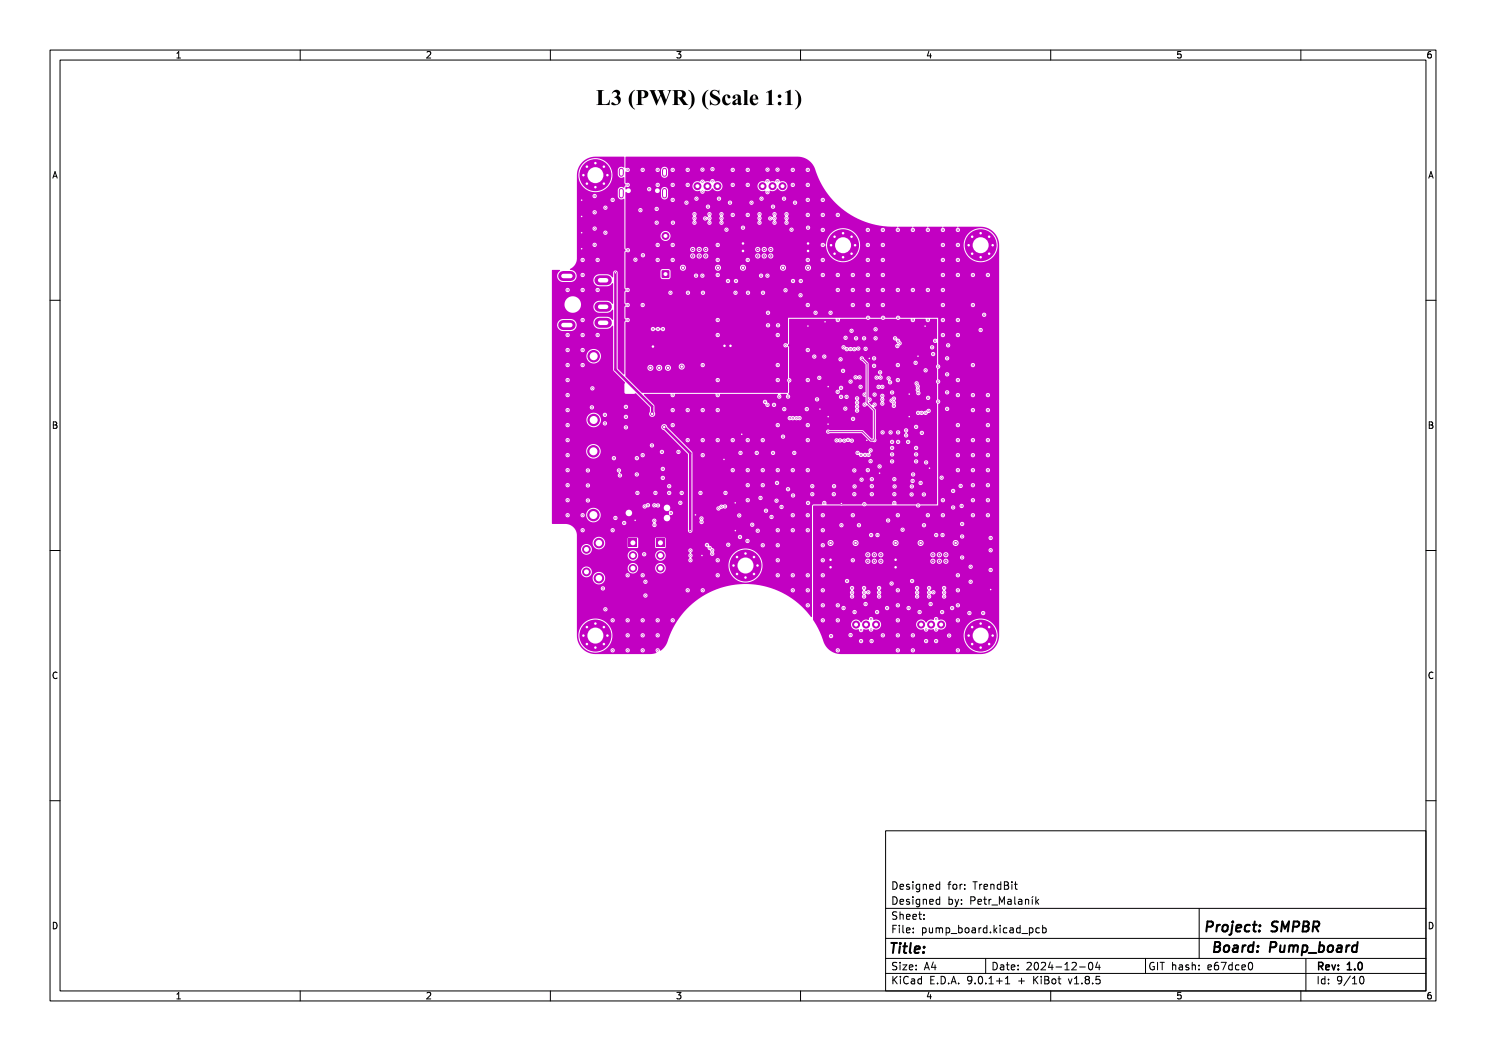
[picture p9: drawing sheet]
<svg xmlns="http://www.w3.org/2000/svg" width="297mm" height="210mm" viewBox="0 0 297 210" stroke-linecap="round" stroke-linejoin="round" font-family="sans-serif">
<defs><g id="words">
<text font-size="4.3" fill="#fff" x="113.8" y="21.3">L3 (PWR) (Scale 1:1)</text>
<g font-size="2.7" fill="#fff">
<text x="240.4" y="186.2">Project: SMPBR</text>
<text x="241.9" y="190.3">Board: Pump_board</text>
<text x="177.4" y="192.1">Title:</text>
</g>
<g font-size="2" fill="#fff">
<text x="178" y="177.8">Designed for: TrendBit</text>
<text x="178" y="180.8">Designed by: Petr_Malaník</text>
<text x="178" y="183.8">Sheet:</text>
<text x="178" y="186.5">File: pump_board.kicad_pcb</text>
<text x="178" y="193.9">Size: A4</text>
<text x="178" y="196.7">KiCad E.D.A. 9.0.1+1 + KiBot v1.8.5</text>
<text x="198" y="193.9">Date: 2024-12-04</text>
<text x="229.4" y="193.9">GIT hash: e67dce0</text>
<text x="263" y="196.7">Id: 9/10</text>
<text x="263" y="193.9">Rev: 1.0</text>
</g>
<g font-size="1.7" fill="#fff">
<text x="35" y="11.6">1</text>
<text x="85" y="11.6">2</text>
<text x="135" y="11.6">3</text>
<text x="185" y="11.6">4</text>
<text x="235" y="11.6">5</text>
<text x="285" y="11.6">6</text>
<text x="10.5" y="35.6">A</text>
<text x="285.5" y="35.6">A</text>
<text x="10.5" y="85.6">B</text>
<text x="285.5" y="85.6">B</text>
<text x="10.5" y="135.7">C</text>
<text x="285.5" y="135.7">C</text>
<text x="10.5" y="185.6">D</text>
<text x="285.5" y="185.6">D</text>
<text x="35" y="199.7">1</text>
<text x="85" y="199.7">2</text>
<text x="135" y="199.7">3</text>
<text x="185" y="199.7">4</text>
<text x="235" y="199.7">5</text>
<text x="285" y="199.7">6</text>
</g>
</g></defs>
<g fill="#c200c2">
<circle cx="171.1" cy="124.8" r=".8"/>
<circle cx="173.1" cy="124.8" r=".8"/>
<circle cx="175.1" cy="124.8" r=".8"/>
<circle cx="156.4" cy="37.2" r=".8"/>
<circle cx="154.4" cy="37.2" r=".8"/>
<circle cx="152.4" cy="37.2" r=".8"/>
<circle cx="119.7" cy="115.5" r="1.05"/>
<circle cx="119.7" cy="108.5" r="1.05"/>
<circle cx="117.2" cy="114.3" r=".87"/>
<circle cx="117.2" cy="109.8" r=".87"/>
<circle cx="116.6" cy="127" r=".4"/>
<circle cx="117.3" cy="125.3" r=".4"/>
<circle cx="117.3" cy="128.7" r=".4"/>
<circle cx="119" cy="124.6" r=".4"/>
<circle cx="119" cy="127" r="3.2"/>
<circle cx="119" cy="129.4" r=".4"/>
<circle cx="120.7" cy="125.3" r=".4"/>
<circle cx="120.7" cy="128.7" r=".4"/>
<circle cx="121.4" cy="127" r=".4"/>
<circle cx="151.4" cy="51.2" r=".32"/>
<circle cx="152.8" cy="51.2" r=".32"/>
<circle cx="154" cy="51.2" r=".32"/>
<circle cx="151.4" cy="49.8" r=".31"/>
<circle cx="152.8" cy="49.8" r=".32"/>
<circle cx="154" cy="49.8" r=".32"/>
<circle cx="143.4" cy="37.2" r=".8"/>
<circle cx="141.4" cy="37.2" r=".8"/>
<circle cx="139.4" cy="37.2" r=".8"/>
<circle cx="118.6" cy="90.2" r="1.25"/>
<circle cx="118.6" cy="102.9" r="1.25"/>
<circle cx="193.6" cy="49" r=".4"/>
<circle cx="194.3" cy="47.3" r=".4"/>
<circle cx="194.3" cy="50.7" r=".4"/>
<circle cx="196" cy="46.6" r=".4"/>
<circle cx="196" cy="49" r="3.2"/>
<circle cx="196" cy="51.4" r=".4"/>
<circle cx="197.7" cy="47.3" r=".4"/>
<circle cx="197.7" cy="50.7" r=".4"/>
<circle cx="198.4" cy="49" r=".4"/>
<circle cx="126.5" cy="111" r=".85"/>
<circle cx="126.5" cy="113.5" r=".85"/>
</g>
<path d="M125.6 107.6h1.7v1.7h-1.7z" fill-rule="evenodd" fill="#c200c2"/>
<path d="M112.6 55.2h1.5M119.8 56h1.5M112.6 64.9h1.5M119.8 64.5h1.5M119.8 61.3h1.5" fill="none" stroke="#c200c2" stroke-width="2"/>
<g fill="#c200c2">
<circle cx="166.1" cy="49" r=".4"/>
<circle cx="166.8" cy="47.3" r=".4"/>
<circle cx="166.8" cy="50.7" r=".4"/>
<circle cx="168.5" cy="46.6" r=".4"/>
<circle cx="168.5" cy="49" r="3.2"/>
<circle cx="168.5" cy="51.4" r=".4"/>
<circle cx="170.2" cy="47.3" r=".4"/>
<circle cx="170.2" cy="50.7" r=".4"/>
<circle cx="170.9" cy="49" r=".4"/>
<circle cx="184.1" cy="124.8" r=".8"/>
<circle cx="186.1" cy="124.8" r=".8"/>
<circle cx="188.1" cy="124.8" r=".8"/>
<circle cx="118.7" cy="71.2" r="1.25"/>
<circle cx="118.7" cy="83.9" r="1.25"/>
</g>
<path d="M124.2 34v.8M124.2 38.1v1.1M132.8 34v.8M132.8 38.1v1.1" fill="none" stroke="#c200c2" stroke-width="1"/>
<g fill="#c200c2">
<circle cx="193.6" cy="127" r=".4"/>
<circle cx="194.3" cy="125.3" r=".4"/>
<circle cx="194.3" cy="128.7" r=".4"/>
<circle cx="196" cy="124.6" r=".4"/>
<circle cx="196" cy="127" r="3.2"/>
<circle cx="196" cy="129.4" r=".4"/>
<circle cx="197.7" cy="125.3" r=".4"/>
<circle cx="197.7" cy="128.7" r=".4"/>
<circle cx="198.4" cy="127" r=".4"/>
<circle cx="146.6" cy="113" r=".4"/>
<circle cx="147.3" cy="111.3" r=".4"/>
<circle cx="147.3" cy="114.7" r=".4"/>
<circle cx="149" cy="110.6" r=".4"/>
<circle cx="149" cy="113" r="3.2"/>
<circle cx="149" cy="115.4" r=".4"/>
<circle cx="150.7" cy="111.3" r=".4"/>
<circle cx="150.7" cy="114.7" r=".4"/>
<circle cx="151.4" cy="113" r=".4"/>
<circle cx="132" cy="111" r=".85"/>
<circle cx="132" cy="113.5" r=".85"/>
<circle cx="189" cy="110.9" r=".31"/>
<circle cx="187.7" cy="110.9" r=".32"/>
<circle cx="186.5" cy="110.9" r=".32"/>
<circle cx="189" cy="112.1" r=".31"/>
<circle cx="187.8" cy="112.1" r=".32"/>
<circle cx="186.5" cy="112.1" r=".32"/>
<circle cx="138.4" cy="51.2" r=".31"/>
<circle cx="139.7" cy="51.2" r=".32"/>
<circle cx="141" cy="51.2" r=".32"/>
<circle cx="138.4" cy="49.8" r=".31"/>
<circle cx="139.8" cy="49.8" r=".32"/>
<circle cx="141" cy="49.8" r=".31"/>
<circle cx="133" cy="47.1" r=".8"/>
<circle cx="116.6" cy="35" r=".4"/>
<circle cx="117.3" cy="33.3" r=".4"/>
<circle cx="117.3" cy="36.7" r=".4"/>
<circle cx="119" cy="32.6" r=".4"/>
<circle cx="119" cy="35" r="3.2"/>
<circle cx="119" cy="37.4" r=".4"/>
<circle cx="120.7" cy="33.3" r=".4"/>
<circle cx="120.7" cy="36.7" r=".4"/>
<circle cx="121.4" cy="35" r=".4"/>
<circle cx="176.1" cy="110.9" r=".32"/>
<circle cx="174.7" cy="110.9" r=".31"/>
<circle cx="173.4" cy="110.9" r=".32"/>
<circle cx="176.1" cy="112.1" r=".32"/>
<circle cx="174.7" cy="112.1" r=".31"/>
<circle cx="173.4" cy="112.1" r=".31"/>
<circle cx="140.3" cy="111" r=".23"/>
<circle cx="146.9" cy="100.5" r=".23"/>
<circle cx="116.2" cy="40" r=".22"/>
<circle cx="175.8" cy="94.5" r=".22"/>
<circle cx="185.8" cy="93.6" r=".22"/>
<circle cx="147" cy="106" r=".23"/>
<circle cx="183.5" cy="71.2" r=".23"/>
<circle cx="168.2" cy="100.6" r=".23"/>
<circle cx="168.2" cy="104.9" r=".23"/>
<circle cx="148.3" cy="86.8" r=".22"/>
<circle cx="165.5" cy="83.2" r=".23"/>
<circle cx="116.2" cy="43.2" r=".22"/>
<circle cx="163.9" cy="81.8" r=".22"/>
<circle cx="180.4" cy="105.8" r=".22"/>
<circle cx="173.7" cy="71.6" r=".22"/>
<circle cx="165.5" cy="77.2" r=".23"/>
<circle cx="147.1" cy="56.2" r=".23"/>
<circle cx="126.9" cy="104" r=".23"/>
<circle cx="173.2" cy="88" r=".22"/>
<circle cx="116.2" cy="49.7" r=".22"/>
<circle cx="198" cy="107.5" r=".23"/>
<circle cx="116.2" cy="46.5" r=".22"/>
<circle cx="184.9" cy="65.2" r=".23"/>
<circle cx="160" cy="56.2" r=".23"/>
<circle cx="139" cy="102.9" r=".22"/>
<circle cx="198" cy="110" r=".23"/>
<circle cx="164.9" cy="64.3" r=".22"/>
<circle cx="161.5" cy="65.2" r=".23"/>
<circle cx="181.7" cy="83.2" r=".23"/>
<circle cx="165.5" cy="84.7" r=".23"/>
<circle cx="181.7" cy="78.7" r=".23"/>
<circle cx="144.7" cy="91.8" r=".23"/>
<circle cx="113.4" cy="70" r=".23"/>
<circle cx="170.5" cy="57.9" r=".23"/>
<circle cx="178.9" cy="67.6" r=".23"/>
<circle cx="113.4" cy="103" r=".23"/>
<circle cx="122.4" cy="130" r=".22"/>
<circle cx="137.5" cy="117.9" r=".23"/>
<circle cx="152.2" cy="39.7" r=".22"/>
<circle cx="145.5" cy="108.8" r=".22"/>
<circle cx="167.5" cy="123.9" r=".23"/>
<circle cx="131.5" cy="101" r=".23"/>
<circle cx="161.5" cy="75.9" r=".23"/>
<circle cx="156.7" cy="39.7" r=".23"/>
<circle cx="179.5" cy="63.5" r=".23"/>
<circle cx="191.5" cy="78.9" r=".23"/>
<circle cx="188.5" cy="66.9" r=".23"/>
<circle cx="125.4" cy="127" r=".22"/>
<circle cx="176.5" cy="63.5" r=".23"/>
<circle cx="113.4" cy="73" r=".23"/>
<circle cx="134.5" cy="44.5" r=".23"/>
<circle cx="178.3" cy="89.5" r=".23"/>
<circle cx="116.4" cy="58" r=".22"/>
<circle cx="176.5" cy="51.9" r=".23"/>
<circle cx="172.7" cy="119.2" r=".22"/>
<circle cx="118.4" cy="77.6" r=".23"/>
<circle cx="148" cy="90.5" r=".22"/>
<circle cx="116.4" cy="70" r=".22"/>
<circle cx="131.5" cy="49" r=".23"/>
<circle cx="124.8" cy="104.5" r=".23"/>
<circle cx="183.3" cy="117.5" r=".22"/>
<circle cx="178.8" cy="97.2" r=".23"/>
<circle cx="149.4" cy="108.1" r=".22"/>
<circle cx="113.4" cy="91" r=".23"/>
<circle cx="169" cy="67.5" r=".22"/>
<circle cx="161.5" cy="51.9" r=".23"/>
<circle cx="134" cy="58.5" r=".23"/>
<circle cx="179.5" cy="129.9" r=".23"/>
<circle cx="113.4" cy="88" r=".22"/>
<circle cx="150.2" cy="40.5" r=".23"/>
<circle cx="172.8" cy="100.7" r=".23"/>
<circle cx="137.5" cy="58.5" r=".23"/>
<circle cx="171.1" cy="67.6" r=".23"/>
<circle cx="197.5" cy="90.9" r=".23"/>
<circle cx="125.1" cy="85.4" r=".23"/>
<circle cx="185.7" cy="118.4" r=".23"/>
<circle cx="183.1" cy="89.5" r=".23"/>
<circle cx="144.2" cy="101.2" r=".23"/>
<circle cx="172.7" cy="117.5" r=".22"/>
<circle cx="185.7" cy="119.2" r=".22"/>
<circle cx="154.5" cy="90.5" r=".22"/>
<circle cx="146.5" cy="42.9" r=".23"/>
<circle cx="185.5" cy="79.5" r=".23"/>
<circle cx="164.5" cy="39.9" r=".23"/>
<circle cx="189.5" cy="69" r=".23"/>
<circle cx="185.5" cy="102.9" r=".23"/>
<circle cx="128.4" cy="124" r=".22"/>
<circle cx="143.7" cy="39.7" r=".22"/>
<circle cx="167.5" cy="57.9" r=".23"/>
<circle cx="138" cy="111" r=".23"/>
<circle cx="179.5" cy="102.9" r=".23"/>
<circle cx="153.5" cy="65" r=".23"/>
<circle cx="113.4" cy="85" r=".22"/>
<circle cx="141.8" cy="43.6" r=".22"/>
<circle cx="174.1" cy="125.8" r=".22"/>
<circle cx="143.5" cy="66.9" r=".23"/>
<circle cx="161.5" cy="36.9" r=".23"/>
<circle cx="148.5" cy="53.5" r=".4"/>
<circle cx="197.5" cy="99.9" r=".23"/>
<circle cx="187.5" cy="73.3" r=".23"/>
<circle cx="140.5" cy="81.9" r=".23"/>
<circle cx="191.5" cy="63.9" r=".23"/>
<circle cx="127" cy="51.9" r=".23"/>
<circle cx="116.4" cy="103" r=".22"/>
<circle cx="137.5" cy="81.9" r=".23"/>
<circle cx="194.5" cy="90.9" r=".23"/>
<circle cx="175.9" cy="74.4" r=".22"/>
<circle cx="164.7" cy="100.5" r=".22"/>
<circle cx="170.5" cy="111.9" r=".23"/>
<circle cx="136.2" cy="98.5" r=".23"/>
<circle cx="138.8" cy="44.5" r=".23"/>
<circle cx="116.4" cy="67" r=".22"/>
<circle cx="149.5" cy="58.5" r=".23"/>
<circle cx="125.4" cy="37" r=".22"/>
<circle cx="129" cy="116.2" r=".23"/>
<circle cx="192.3" cy="107.2" r=".22"/>
<circle cx="173.6" cy="90.9" r=".23"/>
<circle cx="171" cy="108.5" r=".4"/>
<circle cx="179.5" cy="123.9" r=".23"/>
<circle cx="194.5" cy="78.9" r=".23"/>
<circle cx="143.5" cy="75.9" r=".23"/>
<circle cx="141.3" cy="108.9" r=".23"/>
<circle cx="157.5" cy="79.3" r=".23"/>
<circle cx="193.8" cy="122.5" r=".23"/>
<circle cx="140.4" cy="38.3" r=".22"/>
<circle cx="134.5" cy="39.9" r=".23"/>
<circle cx="117.5" cy="97" r=".22"/>
<circle cx="137.5" cy="87.9" r=".23"/>
<circle cx="183.5" cy="78.6" r=".23"/>
<circle cx="191.5" cy="87.9" r=".23"/>
<circle cx="197.5" cy="102.9" r=".23"/>
<circle cx="179.4" cy="46" r=".23"/>
<circle cx="183.1" cy="90.8" r=".22"/>
<circle cx="138.8" cy="43.6" r=".22"/>
<circle cx="131.5" cy="33.9" r=".23"/>
<circle cx="152.5" cy="58.5" r=".23"/>
<circle cx="156.5" cy="87.2" r=".23"/>
<circle cx="155.5" cy="111.9" r=".23"/>
<circle cx="194.5" cy="60.9" r=".23"/>
<circle cx="178.2" cy="116.6" r=".22"/>
<circle cx="157.2" cy="43.6" r=".22"/>
<circle cx="130.8" cy="104.9" r=".23"/>
<circle cx="185" cy="74" r=".22"/>
<circle cx="192.3" cy="104.7" r=".22"/>
<circle cx="164.5" cy="46" r=".23"/>
<circle cx="128.4" cy="127" r=".22"/>
<circle cx="140.5" cy="117.9" r=".23"/>
<circle cx="116.4" cy="73" r=".22"/>
<circle cx="194.5" cy="72.9" r=".23"/>
<circle cx="174.8" cy="78.8" r=".22"/>
<circle cx="141.8" cy="42.8" r=".22"/>
<circle cx="174.2" cy="97.2" r=".22"/>
<circle cx="151.4" cy="106.1" r=".23"/>
<circle cx="191.5" cy="90.9" r=".23"/>
<circle cx="170.7" cy="98.8" r=".22"/>
<circle cx="125.1" cy="83.3" r=".23"/>
<circle cx="191.5" cy="66.9" r=".23"/>
<circle cx="143.5" cy="81.9" r=".23"/>
<circle cx="179.5" cy="117.9" r=".23"/>
<circle cx="167.5" cy="120.9" r=".23"/>
<circle cx="155.5" cy="66.9" r=".23"/>
<circle cx="152.5" cy="108.9" r=".23"/>
<circle cx="144.2" cy="44.5" r=".23"/>
<circle cx="184.2" cy="86.5" r=".23"/>
<circle cx="192.2" cy="101.1" r=".23"/>
<circle cx="172.1" cy="125.9" r=".23"/>
<circle cx="191.5" cy="51.9" r=".23"/>
<circle cx="142.3" cy="110.7" r=".22"/>
<circle cx="197.5" cy="93.9" r=".23"/>
<circle cx="162.4" cy="97.1" r=".23"/>
<circle cx="161.5" cy="33.9" r=".23"/>
<circle cx="181.1" cy="87" r=".23"/>
<circle cx="139.2" cy="39.7" r=".22"/>
<circle cx="173" cy="69.7" r=".22"/>
<circle cx="128.4" cy="91" r=".22"/>
<circle cx="151.3" cy="90.5" r=".23"/>
<circle cx="156.7" cy="81.7" r=".23"/>
<circle cx="194.5" cy="102.9" r=".23"/>
<circle cx="167.5" cy="129.9" r=".23"/>
<circle cx="153.4" cy="33.9" r=".22"/>
<circle cx="181.6" cy="121.5" r=".22"/>
<circle cx="128.4" cy="130" r=".22"/>
<circle cx="134.5" cy="33.9" r=".23"/>
<circle cx="176.5" cy="54.9" r=".23"/>
<circle cx="179.5" cy="75.9" r=".23"/>
<circle cx="128.4" cy="61" r=".22"/>
<circle cx="151.8" cy="43.6" r=".23"/>
<circle cx="197.5" cy="81.9" r=".23"/>
<circle cx="176.5" cy="126.9" r=".23"/>
<circle cx="154.8" cy="44.5" r=".23"/>
<circle cx="173.5" cy="60.9" r=".23"/>
<circle cx="169.3" cy="116.1" r=".22"/>
<circle cx="191.5" cy="49" r=".23"/>
<circle cx="157" cy="69" r=".22"/>
<circle cx="190.5" cy="98.1" r=".22"/>
<circle cx="170.3" cy="117.5" r=".22"/>
<circle cx="174.3" cy="98.8" r=".22"/>
<circle cx="157" cy="58" r=".22"/>
<circle cx="169.5" cy="87.9" r=".23"/>
<circle cx="149.5" cy="96.9" r=".23"/>
<circle cx="188.2" cy="95.4" r=".22"/>
<circle cx="125.4" cy="61" r=".22"/>
<circle cx="116.4" cy="106" r=".22"/>
<circle cx="170.3" cy="118.4" r=".23"/>
<circle cx="149.5" cy="93.9" r=".23"/>
<circle cx="150.3" cy="104.9" r=".23"/>
<circle cx="175.7" cy="119.2" r=".22"/>
<circle cx="181.5" cy="88.3" r=".23"/>
<circle cx="116.4" cy="52" r=".22"/>
<circle cx="188.5" cy="54.9" r=".23"/>
<circle cx="134.5" cy="78.9" r=".23"/>
<circle cx="143.5" cy="51.9" r=".23"/>
<circle cx="161.2" cy="81.8" r=".23"/>
<circle cx="185.7" cy="117.5" r=".22"/>
<circle cx="140.4" cy="36.3" r=".22"/>
<circle cx="166.7" cy="98.8" r=".22"/>
<circle cx="125.4" cy="130" r=".22"/>
<circle cx="188.7" cy="117.5" r=".22"/>
<circle cx="161.5" cy="60.9" r=".23"/>
<circle cx="155.3" cy="96.5" r=".23"/>
<circle cx="183.5" cy="101" r=".23"/>
<circle cx="161.5" cy="102.9" r=".23"/>
<circle cx="194.5" cy="93.9" r=".23"/>
<circle cx="113.4" cy="67" r=".23"/>
<circle cx="183.5" cy="82.5" r=".23"/>
<circle cx="176.4" cy="49" r=".23"/>
<circle cx="154.8" cy="43.6" r=".22"/>
<circle cx="174" cy="92.2" r=".23"/>
<circle cx="187.1" cy="128.1" r=".23"/>
<circle cx="158.5" cy="33.9" r=".23"/>
<circle cx="134.5" cy="84.9" r=".23"/>
<circle cx="170.8" cy="122.3" r=".23"/>
<circle cx="122.4" cy="106" r=".22"/>
<circle cx="194" cy="116.2" r=".22"/>
<circle cx="191.5" cy="120.9" r=".23"/>
<circle cx="173.5" cy="45.9" r=".23"/>
<circle cx="157.2" cy="44.5" r=".22"/>
<circle cx="113.4" cy="58" r=".22"/>
<circle cx="116.4" cy="64" r=".22"/>
<circle cx="134.5" cy="123.9" r=".23"/>
<circle cx="191.5" cy="46" r=".23"/>
<circle cx="191.5" cy="93.9" r=".23"/>
<circle cx="173" cy="120.7" r=".22"/>
<circle cx="191.5" cy="117.9" r=".23"/>
<circle cx="158.5" cy="117.9" r=".23"/>
<circle cx="163" cy="62.5" r=".23"/>
<circle cx="163.8" cy="75.5" r=".22"/>
<circle cx="166.1" cy="127.1" r=".23"/>
<circle cx="138.8" cy="42.8" r=".22"/>
<circle cx="141.8" cy="44.5" r=".23"/>
<circle cx="146.5" cy="93.9" r=".23"/>
<circle cx="197.5" cy="87.9" r=".23"/>
<circle cx="158.5" cy="102.9" r=".23"/>
<circle cx="168.6" cy="69.4" r=".23"/>
<circle cx="132.5" cy="65.8" r=".22"/>
<circle cx="197.5" cy="96.9" r=".23"/>
<circle cx="131.5" cy="123.9" r=".23"/>
<circle cx="170.5" cy="54.9" r=".23"/>
<circle cx="179.5" cy="72.9" r=".23"/>
<circle cx="153.1" cy="102.1" r=".22"/>
<circle cx="113.4" cy="100" r=".23"/>
<circle cx="143.5" cy="111.9" r=".23"/>
<circle cx="172.8" cy="78.8" r=".22"/>
<circle cx="161.5" cy="84.9" r=".23"/>
<circle cx="191.5" cy="75.9" r=".23"/>
<circle cx="133.5" cy="73.5" r=".4"/>
<circle cx="183.3" cy="118.4" r=".23"/>
<circle cx="178.8" cy="100.5" r=".23"/>
<circle cx="189.3" cy="74.8" r=".22"/>
<circle cx="192.3" cy="111.4" r=".22"/>
<circle cx="130.5" cy="65.8" r=".22"/>
<circle cx="149.5" cy="37" r=".23"/>
<circle cx="194.5" cy="81.9" r=".23"/>
<circle cx="194.5" cy="99.9" r=".23"/>
<circle cx="117.5" cy="100" r=".22"/>
<circle cx="143.5" cy="78.9" r=".23"/>
<circle cx="146.5" cy="33.9" r=".23"/>
<circle cx="185.1" cy="128.1" r=".23"/>
<circle cx="174.2" cy="128.1" r=".23"/>
<circle cx="125.4" cy="34" r=".22"/>
<circle cx="134.5" cy="81.9" r=".23"/>
<circle cx="174.8" cy="80.9" r=".23"/>
<circle cx="131.5" cy="51.9" r=".23"/>
<circle cx="188.3" cy="122.3" r=".23"/>
<circle cx="147" cy="58.5" r=".23"/>
<circle cx="191.5" cy="123.9" r=".23"/>
<circle cx="132.3" cy="90.3" r=".22"/>
<circle cx="113.4" cy="79" r=".23"/>
<circle cx="184" cy="96.5" r=".22"/>
<circle cx="170" cy="126.9" r=".22"/>
<circle cx="153.4" cy="36.2" r=".23"/>
<circle cx="194" cy="113.2" r=".22"/>
<circle cx="161.5" cy="42.9" r=".23"/>
<circle cx="158.5" cy="36.9" r=".23"/>
<circle cx="137.2" cy="40.5" r=".22"/>
<circle cx="116.4" cy="55" r=".22"/>
<circle cx="164.5" cy="123.9" r=".23"/>
<circle cx="125.4" cy="115" r=".22"/>
<circle cx="158.5" cy="99" r=".23"/>
<circle cx="155.5" cy="93.9" r=".23"/>
<circle cx="187.1" cy="125.8" r=".22"/>
<circle cx="188.5" cy="49" r=".23"/>
<circle cx="131" cy="98.5" r=".23"/>
<circle cx="191.5" cy="114.9" r=".23"/>
<circle cx="173.5" cy="48.9" r=".23"/>
<circle cx="117.5" cy="94" r=".22"/>
<circle cx="188.5" cy="102.9" r=".23"/>
<circle cx="161.5" cy="69.9" r=".23"/>
<circle cx="136.2" cy="73.3" r=".4"/>
<circle cx="164.5" cy="54.9" r=".23"/>
<circle cx="127.4" cy="98.5" r=".23"/>
<circle cx="134.1" cy="102.5" r=".23"/>
<circle cx="174.7" cy="73.1" r=".23"/>
<circle cx="147.8" cy="103" r=".22"/>
<circle cx="174.7" cy="71.6" r=".23"/>
<circle cx="182.5" cy="126.9" r=".23"/>
<circle cx="164.5" cy="117.9" r=".23"/>
<circle cx="186.5" cy="70.7" r=".23"/>
<circle cx="176.4" cy="46" r=".23"/>
<circle cx="194.5" cy="54.9" r=".23"/>
<circle cx="183.3" cy="119.2" r=".22"/>
<circle cx="164.5" cy="120.9" r=".23"/>
<circle cx="145.2" cy="45.9" r=".22"/>
<circle cx="155.5" cy="84.9" r=".23"/>
<circle cx="152" cy="99.5" r=".22"/>
<circle cx="155.7" cy="79.3" r=".23"/>
<circle cx="173.5" cy="57.9" r=".23"/>
<circle cx="140.5" cy="90.9" r=".23"/>
<circle cx="140.2" cy="103.6" r=".23"/>
<circle cx="178.3" cy="92.2" r=".22"/>
<circle cx="142.4" cy="33.8" r=".23"/>
<circle cx="184.7" cy="98.8" r=".22"/>
<circle cx="188.5" cy="46" r=".23"/>
<circle cx="159.8" cy="83.6" r=".22"/>
<circle cx="122.4" cy="40" r=".23"/>
<circle cx="120.9" cy="82.9" r=".23"/>
<circle cx="161.5" cy="39.9" r=".23"/>
<circle cx="174.1" cy="123.7" r=".22"/>
<circle cx="119.4" cy="58" r=".22"/>
<circle cx="151.8" cy="42.8" r=".23"/>
<circle cx="143.5" cy="87.9" r=".23"/>
<circle cx="155.2" cy="100" r=".22"/>
<circle cx="173.8" cy="79.8" r=".23"/>
<circle cx="179.5" cy="126.9" r=".23"/>
<circle cx="188.5" cy="63.9" r=".23"/>
<circle cx="188.5" cy="60.9" r=".23"/>
<circle cx="135.6" cy="90.3" r=".22"/>
<circle cx="189.3" cy="71.6" r=".22"/>
<circle cx="167.5" cy="42.9" r=".23"/>
<circle cx="140.5" cy="72.9" r=".23"/>
<circle cx="120.9" cy="84.6" r=".23"/>
<circle cx="131.5" cy="126.9" r=".23"/>
<circle cx="184" cy="108.5" r=".4"/>
<circle cx="168" cy="71.8" r=".22"/>
<circle cx="172.1" cy="128.1" r=".23"/>
<circle cx="158.9" cy="40.5" r=".22"/>
<circle cx="179" cy="108.5" r=".4"/>
<circle cx="113.4" cy="97" r=".23"/>
<circle cx="113.4" cy="82" r=".23"/>
<circle cx="185.5" cy="63.9" r=".23"/>
<circle cx="183" cy="72.5" r=".22"/>
<circle cx="143.5" cy="53.5" r=".4"/>
<circle cx="183.1" cy="92.2" r=".22"/>
<circle cx="152.5" cy="93.9" r=".23"/>
<circle cx="154.8" cy="42.8" r=".23"/>
<circle cx="178.3" cy="90.8" r=".22"/>
<circle cx="187.1" cy="123.7" r=".23"/>
<circle cx="155.4" cy="33.9" r=".22"/>
<circle cx="144.2" cy="42.8" r=".23"/>
<circle cx="161.5" cy="114.9" r=".23"/>
<circle cx="143.5" cy="48.9" r=".23"/>
<circle cx="155.5" cy="65" r=".23"/>
<circle cx="182.5" cy="129.9" r=".23"/>
<circle cx="157.8" cy="83.6" r=".23"/>
<circle cx="161.5" cy="117.9" r=".23"/>
<circle cx="140.4" cy="33.9" r=".22"/>
<circle cx="131.2" cy="44.5" r=".23"/>
<circle cx="179.4" cy="69.1" r=".22"/>
<circle cx="128.5" cy="51" r=".23"/>
<circle cx="188.5" cy="51.9" r=".23"/>
<circle cx="134.5" cy="48.9" r=".23"/>
<circle cx="194.5" cy="87.9" r=".23"/>
<circle cx="122.4" cy="124" r=".22"/>
<circle cx="155.4" cy="36.2" r=".23"/>
<circle cx="166" cy="62.5" r=".23"/>
<circle cx="162.8" cy="71.2" r=".22"/>
<circle cx="177.3" cy="121.5" r=".22"/>
<circle cx="181.1" cy="86" r=".23"/>
<circle cx="152.5" cy="87.9" r=".23"/>
<circle cx="164.5" cy="51.9" r=".23"/>
<circle cx="197.5" cy="84.9" r=".23"/>
<circle cx="183.8" cy="122.3" r=".23"/>
<circle cx="141.5" cy="41.3" r=".22"/>
<circle cx="167.9" cy="88" r=".22"/>
<circle cx="166" cy="108.5" r=".4"/>
<circle cx="149.5" cy="42.9" r=".23"/>
<circle cx="192" cy="97.1" r=".23"/>
<circle cx="121" cy="46.5" r=".22"/>
<circle cx="178" cy="86.4" r=".22"/>
<circle cx="161.5" cy="105.9" r=".23"/>
<circle cx="176.5" cy="60.9" r=".23"/>
<circle cx="179.5" cy="120.9" r=".23"/>
<circle cx="143.5" cy="114.9" r=".23"/>
<circle cx="172.7" cy="118.4" r=".23"/>
<circle cx="178.8" cy="98.7" r=".23"/>
<circle cx="170.2" cy="66.1" r=".22"/>
<circle cx="185.6" cy="82.1" r=".23"/>
<circle cx="158.5" cy="105.9" r=".23"/>
<circle cx="128.4" cy="34" r=".22"/>
<circle cx="155.5" cy="105.9" r=".23"/>
<circle cx="189.7" cy="127" r=".23"/>
<circle cx="176.4" cy="86.4" r=".22"/>
<circle cx="153.4" cy="38.4" r=".23"/>
<circle cx="172.7" cy="67.6" r=".23"/>
<circle cx="185.4" cy="46" r=".23"/>
<circle cx="191" cy="108.5" r=".4"/>
<circle cx="175.7" cy="118.4" r=".23"/>
<circle cx="129" cy="119" r=".23"/>
<circle cx="179.5" cy="86.4" r=".23"/>
<circle cx="155.5" cy="75.9" r=".23"/>
<circle cx="191.5" cy="129.9" r=".23"/>
<circle cx="164.5" cy="49" r=".23"/>
<circle cx="133.8" cy="97.1" r=".23"/>
<circle cx="125.4" cy="58" r=".22"/>
<circle cx="182.5" cy="63.9" r=".23"/>
<circle cx="167.5" cy="54.9" r=".23"/>
<circle cx="171.4" cy="90.5" r=".22"/>
<circle cx="142.4" cy="36.2" r=".23"/>
<circle cx="197.5" cy="78.9" r=".23"/>
<circle cx="161.5" cy="120.9" r=".23"/>
<circle cx="131.5" cy="65.7" r=".23"/>
<circle cx="178.3" cy="88.3" r=".23"/>
<circle cx="146.5" cy="87.9" r=".23"/>
<circle cx="156.2" cy="101.3" r=".23"/>
<circle cx="158.5" cy="114.9" r=".23"/>
<circle cx="134.5" cy="36.9" r=".23"/>
<circle cx="156.5" cy="53.5" r=".4"/>
<circle cx="178.8" cy="95.7" r=".23"/>
<circle cx="154.2" cy="103.3" r=".22"/>
<circle cx="130" cy="73.5" r=".4"/>
<circle cx="191.5" cy="54.9" r=".23"/>
<circle cx="146.5" cy="37" r=".23"/>
<circle cx="128.9" cy="101.2" r=".23"/>
<circle cx="119.4" cy="67" r=".22"/>
<circle cx="158.5" cy="93.9" r=".23"/>
<circle cx="179.5" cy="88.3" r=".23"/>
<circle cx="191.5" cy="84.9" r=".23"/>
<circle cx="182.5" cy="57.9" r=".23"/>
<circle cx="164.5" cy="105.9" r=".23"/>
<circle cx="131.2" cy="41.8" r=".22"/>
<circle cx="131.5" cy="36.9" r=".23"/>
<circle cx="188.7" cy="119.2" r=".22"/>
<circle cx="197.5" cy="54.9" r=".23"/>
<circle cx="125.1" cy="81.3" r=".23"/>
<circle cx="153.5" cy="62.5" r=".23"/>
<circle cx="183.2" cy="76.6" r=".23"/>
<circle cx="175.7" cy="117.5" r=".22"/>
<circle cx="190.5" cy="101.4" r=".22"/>
<circle cx="155.5" cy="108.9" r=".23"/>
<circle cx="174.3" cy="95.8" r=".22"/>
<circle cx="170.3" cy="119.2" r=".22"/>
<circle cx="189.3" cy="78.4" r=".22"/>
<circle cx="149.5" cy="87.9" r=".23"/>
<circle cx="196.5" cy="122.5" r=".23"/>
<circle cx="125.4" cy="64" r=".22"/>
<circle cx="148.5" cy="45.5" r=".22"/>
<circle cx="170.5" cy="102.9" r=".23"/>
<circle cx="145" cy="98.5" r=".23"/>
<circle cx="185.1" cy="125.8" r=".22"/>
<circle cx="151.8" cy="44.5" r=".23"/>
<circle cx="136.5" cy="53.5" r=".4"/>
<circle cx="158.2" cy="45.9" r=".22"/>
<circle cx="119.4" cy="52" r=".22"/>
<circle cx="140.5" cy="87.9" r=".23"/>
<circle cx="140" cy="98.5" r=".23"/>
<circle cx="177.5" cy="104" r=".23"/>
<circle cx="125.4" cy="124" r=".22"/>
<circle cx="183.1" cy="85.3" r=".23"/>
<circle cx="118.3" cy="81.4" r=".23"/>
<circle cx="189.3" cy="81.7" r=".22"/>
<circle cx="190.3" cy="121.5" r=".22"/>
<circle cx="170" cy="69.8" r=".22"/>
<circle cx="188.7" cy="118.4" r=".23"/>
<circle cx="137.5" cy="33.9" r=".23"/>
<circle cx="168.6" cy="121.5" r=".22"/>
<circle cx="113.4" cy="76" r=".23"/>
<circle cx="162.4" cy="98.7" r=".23"/>
<circle cx="164.5" cy="108.9" r=".23"/>
<circle cx="144.2" cy="43.6" r=".23"/>
<circle cx="174" cy="90" r=".23"/>
<circle cx="185.5" cy="57.9" r=".23"/>
<circle cx="155.5" cy="72.9" r=".23"/>
<circle cx="176.5" cy="57.9" r=".23"/>
<circle cx="134.5" cy="51.9" r=".23"/>
<circle cx="130.3" cy="89" r=".23"/>
<circle cx="161.5" cy="100.5" r=".23"/>
<circle cx="188.5" cy="99.9" r=".23"/>
<circle cx="179.5" cy="57.9" r=".23"/>
<circle cx="149.5" cy="33.9" r=".23"/>
<circle cx="164.5" cy="111.9" r=".23"/>
<circle cx="168.5" cy="74.1" r=".23"/>
<circle cx="123" cy="103.5" r=".23"/>
<circle cx="131.7" cy="73.5" r=".4"/>
<circle cx="182.4" cy="46" r=".23"/>
<circle cx="175.8" cy="93.2" r=".23"/>
<circle cx="157.8" cy="76" r=".23"/>
<circle cx="161.5" cy="87.9" r=".23"/>
<circle cx="175.3" cy="122.3" r=".23"/>
<circle cx="164.5" cy="114.9" r=".23"/>
<circle cx="152.5" cy="96.9" r=".23"/>
<circle cx="182.2" cy="98.8" r=".22"/>
<circle cx="158.8" cy="90.5" r=".22"/>
<circle cx="143.5" cy="54.9" r=".23"/>
<circle cx="187.5" cy="80.3" r=".22"/>
<circle cx="157.2" cy="42.8" r=".22"/>
<circle cx="171.6" cy="69.6" r=".22"/>
<circle cx="113.4" cy="94" r=".23"/>
<circle cx="140.5" cy="58.5" r=".23"/>
<circle cx="157.5" cy="97.7" r=".22"/>
<circle cx="175" cy="67.6" r=".23"/>
<circle cx="182.3" cy="116.1" r=".22"/>
<circle cx="147.9" cy="107.3" r=".23"/>
<circle cx="167.5" cy="63.9" r=".23"/>
<circle cx="143.5" cy="63.9" r=".23"/>
<circle cx="170.5" cy="60.9" r=".23"/>
<circle cx="164.5" cy="102.9" r=".23"/>
<circle cx="161.5" cy="45.5" r=".22"/>
<circle cx="121" cy="41.5" r=".23"/>
<circle cx="175" cy="65.8" r=".22"/>
<circle cx="133.8" cy="98.5" r=".23"/>
<circle cx="149.5" cy="99.9" r=".23"/>
<circle cx="137.5" cy="36.9" r=".23"/>
<circle cx="173.5" cy="63.5" r=".23"/>
<circle cx="170" cy="76.3" r=".22"/>
<circle cx="164.8" cy="71.2" r=".22"/>
<circle cx="173.5" cy="54.9" r=".23"/>
<circle cx="131.5" cy="129.9" r=".23"/>
<circle cx="123.9" cy="95" r=".23"/>
<circle cx="160" cy="59" r=".23"/>
<circle cx="172.8" cy="80.9" r=".23"/>
<circle cx="149.5" cy="51.9" r=".23"/>
<circle cx="128.8" cy="110.8" r=".22"/>
<circle cx="128.4" cy="115" r=".22"/>
<circle cx="154.5" cy="41.3" r=".22"/>
<circle cx="185.1" cy="92.4" r=".23"/>
<circle cx="187.5" cy="76.3" r=".23"/>
<circle cx="161.5" cy="53.5" r=".4"/>
<circle cx="164.5" cy="42.9" r=".23"/>
<circle cx="166.7" cy="97.1" r=".22"/>
<circle cx="170.8" cy="97.2" r=".22"/>
<circle cx="145.9" cy="40.5" r=".22"/>
<circle cx="173.5" cy="93.9" r=".23"/>
<circle cx="186" cy="120.7" r=".23"/>
<circle cx="188.5" cy="57.9" r=".23"/>
<circle cx="194.5" cy="96.9" r=".23"/>
<circle cx="155.5" cy="114.9" r=".23"/>
<circle cx="125.5" cy="50" r=".23"/>
<circle cx="161.5" cy="93.9" r=".23"/>
<circle cx="173.5" cy="51.9" r=".23"/>
<circle cx="182.3" cy="97.2" r=".22"/>
<circle cx="183.4" cy="77.2" r=".23"/>
<circle cx="172" cy="77.3" r=".23"/>
<circle cx="174.7" cy="87.9" r=".23"/>
<circle cx="165.5" cy="86.2" r=".23"/>
<circle cx="172.3" cy="71.6" r=".22"/>
<circle cx="132.8" cy="85.4" r=".4"/>
<circle cx="123" cy="54.5" r=".23"/>
<circle cx="137.9" cy="106" r=".22"/>
<circle cx="130.4" cy="82.7" r=".4"/>
<circle cx="170.7" cy="94" r=".22"/>
<circle cx="121" cy="121.8" r=".23"/>
<circle cx="172.2" cy="95.8" r=".23"/>
<circle cx="198" cy="113.9" r=".23"/>
<circle cx="167.2" cy="88" r=".22"/>
<circle cx="170.5" cy="83.7" r=".23"/>
<circle cx="161.5" cy="50.2" r=".4"/>
<circle cx="161.5" cy="48.7" r=".4"/>
<circle cx="179" cy="113.3" r=".4"/>
<circle cx="148.5" cy="48.7" r=".4"/>
<circle cx="166" cy="111.8" r=".4"/>
<circle cx="144.8" cy="69.1" r=".4"/>
<circle cx="198" cy="117.8" r=".22"/>
<circle cx="166" cy="113.3" r=".4"/>
<circle cx="179" cy="111.8" r=".4"/>
<circle cx="130.5" cy="69.2" r=".4"/>
<circle cx="148.5" cy="50.2" r=".4"/>
<circle cx="146" cy="69.1" r=".4"/>
<circle cx="132.5" cy="95.5" r=".23"/>
<circle cx="132.5" cy="93.7" r=".22"/>
<circle cx="127.3" cy="94.8" r=".23"/>
<circle cx="123.7" cy="94" r=".23"/>
<circle cx="122.7" cy="91.5" r=".22"/>
<circle cx="127.3" cy="91.5" r=".22"/>
<circle cx="129.5" cy="101" r=".23"/>
<circle cx="142.3" cy="110" r=".23"/>
<circle cx="138" cy="111.9" r=".23"/>
<circle cx="138" cy="110" r=".23"/>
<circle cx="130.8" cy="101" r=".23"/>
<circle cx="141.8" cy="109.5" r=".22"/>
<circle cx="128" cy="42" r=".22"/>
<circle cx="129.7" cy="37.8" r=".23"/>
<circle cx="168.8" cy="88" r=".22"/>
<circle cx="159.2" cy="83.6" r=".22"/>
<circle cx="158.5" cy="83.6" r=".22"/>
<circle cx="170.2" cy="88" r=".22"/>
<circle cx="184.2" cy="82.5" r=".23"/>
<circle cx="170.7" cy="69.8" r=".22"/>
<circle cx="130.8" cy="104" r=".23"/>
<circle cx="169.2" cy="69.8" r=".23"/>
<circle cx="185" cy="82.5" r=".22"/>
<circle cx="182.4" cy="96.1" r=".22"/>
<circle cx="196" cy="66" r=".22"/>
<circle cx="182.5" cy="94.8" r=".23"/>
<circle cx="196.7" cy="62.9" r=".23"/>
<circle cx="183.4" cy="77.9" r=".22"/>
<circle cx="168.1" cy="79.3" r=".23"/>
<circle cx="171.3" cy="80.4" r=".22"/>
<circle cx="163.3" cy="79.8" r=".23"/>
<circle cx="169.2" cy="79.3" r=".23"/>
<circle cx="144.9" cy="101.2" r=".23"/>
<circle cx="143.6" cy="101.6" r=".22"/>
<circle cx="171.3" cy="79.6" r=".22"/>
<circle cx="152.9" cy="80.3" r=".23"/>
<circle cx="171.3" cy="81.3" r=".22"/>
<circle cx="172.1" cy="90.9" r=".23"/>
<circle cx="176.4" cy="79.9" r=".22"/>
<circle cx="176.3" cy="80.7" r=".22"/>
<circle cx="172.9" cy="90.9" r=".23"/>
<circle cx="175.6" cy="77.3" r=".23"/>
<circle cx="139.1" cy="55.1" r=".23"/>
<circle cx="184.7" cy="105" r=".22"/>
<circle cx="178.3" cy="78.4" r=".22"/>
<circle cx="175.4" cy="106.9" r=".22"/>
<circle cx="178.2" cy="80" r=".23"/>
<circle cx="176" cy="75.5" r=".22"/>
<circle cx="145.5" cy="56.2" r=".23"/>
<circle cx="153.4" cy="55.1" r=".23"/>
<circle cx="177.9" cy="76.4" r=".22"/>
<circle cx="176.3" cy="79.1" r=".22"/>
<circle cx="171.7" cy="104.9" r=".23"/>
<circle cx="187.1" cy="106.9" r=".22"/>
<circle cx="178.7" cy="81.1" r=".22"/>
<circle cx="178.6" cy="79.7" r=".22"/>
<circle cx="174.1" cy="106.9" r=".22"/>
<circle cx="177.6" cy="75.6" r=".22"/>
<circle cx="158.5" cy="56.2" r=".23"/>
<circle cx="188.4" cy="106.9" r=".22"/>
<circle cx="178.7" cy="80.4" r=".22"/>
<circle cx="152.1" cy="55.1" r=".22"/>
<circle cx="176.3" cy="77.3" r=".23"/>
<circle cx="175.2" cy="75.4" r=".23"/>
<circle cx="140.4" cy="55.1" r=".22"/>
<circle cx="136" cy="100.5" r=".22"/>
<circle cx="120.5" cy="117.6" r=".22"/>
<circle cx="140.2" cy="104.3" r=".22"/>
<circle cx="169" cy="81.7" r=".22"/>
<circle cx="154.7" cy="80.9" r=".22"/>
<circle cx="171.3" cy="82" r=".22"/>
<circle cx="153.4" cy="80.9" r=".23"/>
<circle cx="168.1" cy="77.5" r=".23"/>
<circle cx="118.9" cy="45.7" r=".22"/>
<circle cx="171" cy="75.4" r=".23"/>
<circle cx="118.8" cy="42.4" r=".22"/>
<circle cx="171.8" cy="75.4" r=".23"/>
<circle cx="118.9" cy="39.2" r=".22"/>
<circle cx="118.8" cy="48.9" r=".22"/>
<circle cx="167.4" cy="78.3" r=".22"/>
<circle cx="179.5" cy="68.1" r=".22"/>
<circle cx="140.9" cy="43.7" r=".23"/>
<circle cx="153.9" cy="43.7" r=".22"/>
<circle cx="179.8" cy="68.6" r=".23"/>
<circle cx="173.6" cy="118.4" r=".22"/>
<circle cx="186.3" cy="69.4" r=".22"/>
<circle cx="186.9" cy="68.1" r=".23"/>
<circle cx="186.6" cy="118.3" r=".22"/>
</g>
<g fill="#c200c2">
<path d="M131.2 107.6h1.6v1.7h-1.6z" fill-rule="evenodd"/>
<path d="M132.3 54h1.4v1.5h-1.4z" fill-rule="evenodd"/>
</g>
<path d="M172.3 71.6l1 1.1v7.8l1.5 1.5v6h-.7l-1.8-1.8h-6.8" fill="none" stroke="#c200c2" stroke-width=".2"/>
<path d="M123 54.5v19.4l7.3 7.3v1.5M132.8 85.4l5.1 5.1v15.5" fill="none" stroke="#c200c2" stroke-width=".5"/>
<g fill="#c200c2">
<path d="M116.4 32.4a3.7 3.7 0 0 1 2.6-1.1h5.7l.1 2.1-.1 .1a.72 .72 0 0 0-1.2 .5v1a.81 .81 0 0 0 1.2 .4l.1 1.1 .2 .6a.46 .46 0 0 1-.8 .3 .71 .71 0 0 0-.7 .6v1.4a.81 .81 0 0 0 1.2 .3l.1 10a.38 .38 0 0 1 0 .6v7.2l.2 .5-.2 .4v2.1l.2 .5-.2 .4v2.1l.2 .5-.2 .4v10.3l-.1 .1-1.2-1.2-.1-19.3a.45 .45 0 0 0-.5-.3 .45 .45 0 0 0-.4 .4v.9l-.1 .1-.8-.6h-2.1a1.2 1.2 0 0 0-.9 1.3 1.2 1.2 0 0 0 1.1 1.1h1.9l.9-.6v4l-.1 .1-.5-.4-.5-.2h-1.9a1.2 1.2 0 0 0-.9 1.3 1.2 1.2 0 0 0 1.1 1.1h1.9l.9-.6v1.9l-.2 .1-.7-.6h-2.1a1.2 1.2 0 0 0-.9 1.3 1.2 1.2 0 0 0 1.1 1.1h1.9l.8-.6 .1 .1 .1 8.8 2.3 2.4-.1 .4 .1 1.8h2.2l2.8 2.7v.9a.62 .62 0 0 0 0 .9 .62 .62 0 0 0 .9 0 .62 .62 0 0 0 0-.8v-.4h3.2a.43 .43 0 0 0 .4 .5 .43 .43 0 0 0 .5-.5h2.1v.1a.43 .43 0 0 0 .5 .4 .43 .43 0 0 0 .4-.5h2.1v.1a.43 .43 0 0 0 .5 .4 .43 .43 0 0 0 .4-.5h2.1v.1a.43 .43 0 0 0 .6 .3 .43 .43 0 0 0 .2-.6h12.5v.1a.43 .43 0 0 0 .5 .4 .43 .43 0 0 0 .4-.5h3.6v.1a.43 .43 0 0 0 .6 .4 .43 .43 0 0 0 .2-.6h6.9v.1a.43 .43 0 0 0 .7 .3 .43 .43 0 0 0 0-.7 .43 .43 0 0 0-.7 .3h-6.9a.43 .43 0 0 0-.4-.3 .43 .43 0 0 0-.4 .4h-3.6l-.1-.1a.43 .43 0 0 0-.4-.3 .43 .43 0 0 0-.4 .4h-12.5a.43 .43 0 0 0-.5-.2 .43 .43 0 0 0-.3 .4h-2.1l-.1-.1a.43 .43 0 0 0-.4-.3 .43 .43 0 0 0-.4 .4h-2.1l-.1-.1a.43 .43 0 0 0-.4-.3 .43 .43 0 0 0-.4 .4h-2.1l-.1-.1a.43 .43 0 0 0-.4-.3 .43 .43 0 0 0-.4 .4h-3.2v-.9l-.8-.8h22.5l.1 .4 .4 .2a.43 .43 0 0 0 .4 .5 .43 .43 0 0 0 .4-.5h.5v.2a.43 .43 0 0 0 .6 .3 .43 .43 0 0 0 0-.8 .43 .43 0 0 0-.6 .3h-.5l-.5-.6a.43 .43 0 0 0-.4-.3 .43 .43 0 0 0-.4 .3h-22.5l-.5-.5h33.4v.2a.43 .43 0 0 0 .6 .3 .43 .43 0 0 0 0-.8 .43 .43 0 0 0-.6 .3h-33.4l-.8-.8 .1-.2h5.2a.49 .49 0 0 0 .4 .7 .49 .49 0 0 0 .5-.7h8.1a.49 .49 0 0 0 .4 .7 .49 .49 0 0 0 .5-.7h11.5l.1 .1a.45 .45 0 0 0-.1 .7 .45 .45 0 0 0 .7 0 .45 .45 0 0 0-.1-.6l.1-.2 1.2 .1a.45 .45 0 0 0-.1 .7 .45 .45 0 0 0 .7-.3h9.8v.3a.43 .43 0 0 0 .5 .2 .43 .43 0 0 0 .3-.5h.3v.3a.43 .43 0 0 0 .8 0h1.3v.2a.44 .44 0 0 1 0 .7v.2a.36 .36 0 0 1 0 .6v.2a.36 .36 0 0 1 0 .6 .46 .46 0 0 0 .7 .4 .46 .46 0 0 0 0-.8l.1-.4a.43 .43 0 0 1 0-.7v-.2a.37 .37 0 0 1 0-.6 .43 .43 0 0 0-.3-.5 .43 .43 0 0 0-.5 .3h-1.3a.43 .43 0 0 0-.3-.6 .43 .43 0 0 0-.5 .3l-.3-.1a.43 .43 0 0 0-.5-.2 .43 .43 0 0 0-.3 .3h-9.8l-.4-.5 .2-.5h9.3v.2a.46 .46 0 0 0 .7 .3 .46 .46 0 0 0 .1-.8h.1a.43 .43 0 0 0 .5-.1 .43 .43 0 0 0 0-.6h3.2v.2a.43 .43 0 0 0 .6 .3 .43 .43 0 0 0 0-.8 .43 .43 0 0 0-.6 .3h-3.2a.47 .47 0 0 0-.6 0 .47 .47 0 0 0-.1 .7h-.1a.43 .43 0 0 0-.6 .3h-9.3v-1.7l.4-.2 .1-.4h2.8v.1a.43 .43 0 0 0 .3 .4 .43 .43 0 0 0 .5-.2h7.8v.1a.43 .43 0 0 0 .6 .3 .43 .43 0 0 0 0-.7 .43 .43 0 0 0-.6 .3l-7.8-.1a.43 .43 0 0 0-.2-.6 .43 .43 0 0 0-.6 .4h-2.8l-.5-.5h5.6a.43 .43 0 0 0 .5 .5 .43 .43 0 0 0 .3-.6h6.5v.3a.6 .6 0 0 0 .9 .1 .43 .43 0 0 0 .6 0 .43 .43 0 0 0 0-.7 .43 .43 0 0 0-.7 .1h-.1a.43 .43 0 0 0-.4-.1 .43 .43 0 0 0-.3 .3h-6.5a.43 .43 0 0 0-.4-.2 .43 .43 0 0 0-.4 .3h-5.6v-1.4h10.4v.2a.43 .43 0 0 0 .6 .3 .43 .43 0 0 0 0-.8 .43 .43 0 0 0-.6 .3h-10.4v-2.3h9.9v.2a.43 .43 0 0 0 .6 .3 .43 .43 0 0 0 0-.8 .43 .43 0 0 0-.6 .3h-9.9v-.5h4.6v.1a.43 .43 0 0 0 .5 .4 .43 .43 0 0 0 .4-.5h1.1v.1a.43 .43 0 0 0 .7 .3 .43 .43 0 0 0 0-.7 .43 .43 0 0 0-.7 .3h-1.1l-.1-.1a.43 .43 0 0 0-.4-.3 .43 .43 0 0 0-.4 .4h-4.6v-.5h28.4v.1a.43 .43 0 0 0 .6 .3 .43 .43 0 0 0 0-.7 .43 .43 0 0 0-.6 .3h-28.4v-.8h3.3v.1a.43 .43 0 0 0 .7 .3 .43 .43 0 0 0 0-.7 .43 .43 0 0 0-.7 .3h-3.3v-.6h10.5v.2a.55 .55 0 0 0 .6 .4 .6 .6 0 0 0 .9 .2h.7a.54 .54 0 0 0 .8-.1h.1a.43 .43 0 0 0 .4 0 .43 .43 0 0 0 .3-.4h.6v.2a.43 .43 0 0 0 .6 .3 .43 .43 0 0 0 0-.8 .43 .43 0 0 0-.6 .3h-.6a.48 .48 0 0 0-.4-.4 .48 .48 0 0 0-.5 .3l-.4-.2-.4 .2-.4-.2-.3 .2-.6-.2a.43 .43 0 0 0-.4-.3 .43 .43 0 0 0-.4 .3h-10.5a.38 .38 0 0 1 0-.6v-1.3h10.9v.2a.43 .43 0 0 0 .4 .3 .43 .43 0 0 0 .4-.4h1.3v.2a.43 .43 0 0 0 .5 .3 .43 .43 0 0 0 .3-.5h.8v.2a.43 .43 0 0 0 .5 .3 .43 .43 0 0 0 .3-.5h1.5v.2a.43 .43 0 0 0 .5 .3 .43 .43 0 0 0 .3-.5h3.1l.1 .4 .4 .1 .4 .6a.48 .48 0 0 0-.5 .5 .48 .48 0 0 0 .5 .5l.3-.3h6.2v.2a.43 .43 0 0 0 .6 .3 .43 .43 0 0 0 0-.8 .43 .43 0 0 0-.6 .3h-6.2l.1-.2a.53 .53 0 0 0 .4-.4 .53 .53 0 0 0-.3-.6 .55 .55 0 0 0-.6-.5v-.1a.43 .43 0 0 0-.4-.3 .43 .43 0 0 0-.4 .3h-3.1v-.1a.43 .43 0 0 0-.5-.2 .43 .43 0 0 0-.3 .3h-1.5v-.1a.43 .43 0 0 0-.5-.2 .43 .43 0 0 0-.3 .3h-.8v-.1a.43 .43 0 0 0-.5-.2 .43 .43 0 0 0-.3 .3h-1.3v-.1a.43 .43 0 0 0-.4-.3 .43 .43 0 0 0-.4 .3h-10.9v-1.4h12.1v.2a.43 .43 0 0 0 .6 .3 .43 .43 0 0 0 0-.8h4.2v.2a.43 .43 0 0 0 .6 .3 .43 .43 0 0 0 0-.8 .43 .43 0 0 0-.6 .3h-4.5l-.3 .3h-12.1l.1-2.3h9.2a.49 .49 0 0 0 .4 .7 .49 .49 0 0 0 .5-.7h5.1a.7 .7 0 0 0 1 0h2a.7 .7 0 0 0 1 0h2a.7 .7 0 0 0 1 0h2a.49 .49 0 0 0 .4 .7 .49 .49 0 0 0 .5-.7h2.1a.49 .49 0 0 0 .4 .7 .49 .49 0 0 0 .5-.7l1.4 .1v3.8l-.1 .1a.46 .46 0 0 0-.7 .5 .46 .46 0 0 0 .7 .3l.1 4.3a.71 .71 0 0 0 0 1v2a.71 .71 0 0 0 0 1v3a.71 .71 0 0 0 0 1v19.9l-.1 .1h-3.2a.64 .64 0 0 0-1 0l-3.8-.1a.47 .47 0 0 0-.5-.6 .47 .47 0 0 0-.4 .7h-5a.55 .55 0 0 0-.5-.5 .55 .55 0 0 0-.6 .5h-7a.49 .49 0 0 0-.4-.7 .49 .49 0 0 0-.5 .7h-1.7l-.3 .3-.1 22.2-2.3-2.4h1.1v.1a.43 .43 0 0 0 .7 .3 .43 .43 0 0 0 0-.7 .43 .43 0 0 0-.7 .3h-1.1l-2.2-1.7-2.6-1.3h2.9v.1a.43 .43 0 0 0 .5 .4 .43 .43 0 0 0 .4-.5h2.1v.1a.43 .43 0 0 0 .7 .3 .43 .43 0 0 0 0-.7 .43 .43 0 0 0-.7 .3h-2.1l-.1-.1a.43 .43 0 0 0-.4-.3 .43 .43 0 0 0-.4 .4 8.7 8.7 0 0 1-4.7-.6 16.5 16.5 0 0 0-20.1 11.5l-.7 .8-.4 .4h-.2a.46 .46 0 0 0-.7-.4 .46 .46 0 0 0 0 .8l-1.3 .3h-10.9a3.7 3.7 0 0 1-3.7-3.9h.3v.4a3.4 3.4 0 0 0 5.2 2.7h1.2v.1a.43 .43 0 0 0 .5 .4 .43 .43 0 0 0 .4-.5h2.1v.1a.43 .43 0 0 0 .5 .4 .43 .43 0 0 0 .4-.5h2.1v.1a.43 .43 0 0 0 .7 .3 .43 .43 0 0 0 0-.7 .43 .43 0 0 0-.7 .3h-2.1l-.1-.1a.43 .43 0 0 0-.4-.3 .43 .43 0 0 0-.4 .4h-2.1l-.1-.1a.43 .43 0 0 0-.4-.3 .43 .43 0 0 0-.4 .4h-1.2l.2-.2a3.4 3.4 0 0 0 1.4-2.8h2.6v.1a.43 .43 0 0 0 .5 .4 .43 .43 0 0 0 .4-.5h2.1v.1a.43 .43 0 0 0 .5 .4 .43 .43 0 0 0 .4-.5h2.1v.1a.43 .43 0 0 0 .7 .3 .43 .43 0 0 0 0-.7 .43 .43 0 0 0-.7 .3h-2.1l-.1-.1a.43 .43 0 0 0-.4-.3 .43 .43 0 0 0-.4 .4h-2.1l-.1-.1a.43 .43 0 0 0-.4-.3 .43 .43 0 0 0-.4 .4l-2.6-.1a3.4 3.4 0 0 0-2-2.9h1.6v.1a.43 .43 0 0 0 .5 .4 .43 .43 0 0 0 .4-.5h2.1v.1a.43 .43 0 0 0 .5 .4 .43 .43 0 0 0 .4-.5h2.1v.1a.43 .43 0 0 0 .5 .4 .43 .43 0 0 0 .4-.5h2.1v.1a.43 .43 0 0 0 .5 .4 .43 .43 0 0 0 .4-.5h2.1v.1a.43 .43 0 0 0 .7 .3 .43 .43 0 0 0 0-.7 .43 .43 0 0 0-.7 .3h-2.1l-.1-.1a.43 .43 0 0 0-.4-.3 .43 .43 0 0 0-.4 .4h-2.1l-.1-.1a.43 .43 0 0 0-.4-.3 .43 .43 0 0 0-.4 .4h-2.1l-.1-.1a.43 .43 0 0 0-.4-.3 .43 .43 0 0 0-.4 .4h-2.1l-.1-.1a.43 .43 0 0 0-.4-.3 .43 .43 0 0 0-.4 .4l-1.9-.1a3.4 3.4 0 0 0-4.5 3h-.3v-5.1h5.3v.1a.43 .43 0 0 0 .6 .3 .43 .43 0 0 0 0-.7 .43 .43 0 0 0-.6 .3h-5.3v-2.8h13.3v.2a.43 .43 0 0 0 .6 .3 .43 .43 0 0 0 0-.8 .43 .43 0 0 0-.6 .3h-13.3v-1.4h4.8v.1a.43 .43 0 0 0 .7 .3h16.2v.1a.43 .43 0 0 0 .5 .4 .43 .43 0 0 0 .4-.5h2.1v.1a.43 .43 0 0 0 .7 .3 .43 .43 0 0 0 0-.7 .43 .43 0 0 0-.7 .3h-2.1l-.1-.1a.43 .43 0 0 0-.4-.3 .43 .43 0 0 0-.4 .4l-16.2-.1a.43 .43 0 0 0-.1-.6 .43 .43 0 0 0-.6 .3h-4.8v-2.1h3.2v.2a1.25 1.25 0 0 0 .9 1.1 1.25 1.25 0 0 0 1.4-.5h7.8v.1a.43 .43 0 0 0 .6 .3 .43 .43 0 0 0 0-.7 .43 .43 0 0 0-.6 .3h-7.8l.2-.6-.2-.7h4.2v.1a.43 .43 0 0 0 .5 .4 .43 .43 0 0 0 .4-.5h2.1v.1a.43 .43 0 0 0 .5 .4 .43 .43 0 0 0 .4-.5h14.1v.1a.43 .43 0 0 0 .7 .3 .43 .43 0 0 0 0-.7 .43 .43 0 0 0-.7 .3h-14.1l-.1-.1a.43 .43 0 0 0-.4-.3 .43 .43 0 0 0-.4 .4h-2.1l-.1-.1a.43 .43 0 0 0-.4-.3 .43 .43 0 0 0-.4 .4h-4.2a1.26 1.26 0 0 0-1.4-.6 1.26 1.26 0 0 0-.9 1.1h-3.2v-1.2h.8v.2a1.08 1.08 0 0 0 1.6 .8 1.08 1.08 0 0 0 .2-1.8h7.5v.2a1.06 1.06 0 0 0 1.2 1 1.06 1.06 0 0 0 .9-1.2h3.4v.2a1.05 1.05 0 0 0 1.5 .9 1.05 1.05 0 0 0 .4-1.7h12.8v.4a3.4 3.4 0 0 0 2.5 3.1 3.4 3.4 0 0 0 3.7-1.4h3.2v.1a.43 .43 0 0 0 .5 .4 .43 .43 0 0 0 .4-.5h2.1v.1a.43 .43 0 0 0 .5 .4 .43 .43 0 0 0 .4-.5h2.1v.1a.43 .43 0 0 0 .7 .3 .43 .43 0 0 0 0-.7 .43 .43 0 0 0-.7 .3h-2.1l-.1-.1a.43 .43 0 0 0-.4-.3 .43 .43 0 0 0-.4 .4h-2.1l-.1-.1a.43 .43 0 0 0-.4-.3 .43 .43 0 0 0-.4 .4h-3.2l.1-.1a3.4 3.4 0 0 0 .3-2.9h2.8v.1a.43 .43 0 0 0 .7 .3 .43 .43 0 0 0 0-.7 .43 .43 0 0 0-.7 .3h-2.8a3.4 3.4 0 0 0-3.7-2.3 3.4 3.4 0 0 0-2.9 3.2h-12.8l-.1-.1a1.06 1.06 0 0 0-1.8 .7h-3.4v-.2a1.06 1.06 0 0 0-1.1-.7 1.06 1.06 0 0 0-1 .9h-7.6a1.08 1.08 0 0 0-1.7 .8h-.8v-3.3h10.1v.2a1.06 1.06 0 0 0 1.3 .9 1.06 1.06 0 0 0 .8-1.3h.8v.1a.43 .43 0 0 0 .4 .4 .43 .43 0 0 0 .5-.3h1.7v.2a1.06 1.06 0 0 0 1.7 .8 1.06 1.06 0 0 0 0-1.8 1.06 1.06 0 0 0-1.7 .8l-1.7-.1a.43 .43 0 0 0-.4-.5 .43 .43 0 0 0-.5 .4h-.8l-.1-.2a1.06 1.06 0 0 0-1.1-.5 1.06 1.06 0 0 0-.9 .9h-10.1v-1.2h.8v.2a1.08 1.08 0 0 0 1.1 .9 1.08 1.08 0 0 0 1.1-.9h19.3l.1 .4a.24 .24 0 0 1 .2 .2 .24 .24 0 0 1-.2 .2l-.1 .4 .2 .4a.44 .44 0 0 0-.2 .5 .44 .44 0 0 0 .4 .3 .44 .44 0 0 0 .4-.4h4.6v.1a.43 .43 0 0 0 .7 .3 .43 .43 0 0 0 0-.7 .43 .43 0 0 0-.7 .3h-4.6l-.2-.5a.51 .51 0 0 0 .2-.5 .51 .51 0 0 0-.3-.4 .45 .45 0 0 0 .2-.8 .45 .45 0 0 0-.7 .2h-19.3a1.08 1.08 0 0 0-1-1.2 1.08 1.08 0 0 0-1.2 1h-.8v-1.3h3.2v.2a1.25 1.25 0 0 0 1.8 1 1.25 1.25 0 0 0 .2-2h4.9v1.7l.2 .2h1.9v-1.9h3.4v1.7l.2 .2h1.8l.2-.7h7.8l.1 .4 .4 .1 .1 .5 .4 .2 .1 .4a.43 .43 0 0 0 .1 .6 .43 .43 0 0 0 .5 0 .43 .43 0 0 0 .1-.6v-.2a.59 .59 0 0 0-.4-.8l-.2-.2-.3-.2-.1-.2h3.4a.43 .43 0 0 0 .4 .5 .43 .43 0 0 0 .5-.4h6v.1a.43 .43 0 0 0 .5 .4 .43 .43 0 0 0 .4-.5h2.1v.1a.43 .43 0 0 0 .7 .3 .43 .43 0 0 0 0-.7 .43 .43 0 0 0-.7 .3h-2.1l-.1-.1a.43 .43 0 0 0-.4-.3 .43 .43 0 0 0-.4 .4h-6v-.1a.43 .43 0 0 0-.5-.4 .43 .43 0 0 0-.4 .4l-3.4-.1a.43 .43 0 0 0-.5-.2 .43 .43 0 0 0-.3 .3h-7.8v-.8h15.9v.2a.43 .43 0 0 0 .6 .3 .43 .43 0 0 0 0-.8 .43 .43 0 0 0-.6 .3h-15.9l-.1-.5-.1-.1h-1.8l-.2 .2h-3.4l-.1-.2h-1.8l-.2 .2h-4.9a1.25 1.25 0 0 0-1.3-.3 1.25 1.25 0 0 0-.7 1.1h-3.2v-1.2h32.2v.2a.43 .43 0 0 0 .6 .3 .43 .43 0 0 0 0-.8 .43 .43 0 0 0-.6 .3h-32.2v-.6l-.3-.7h1v.1a.43 .43 0 0 0 .5 .4 .43 .43 0 0 0 .4-.5h5.1v.1a.43 .43 0 0 0 .7 .3 .43 .43 0 0 0 0-.7 .43 .43 0 0 0-.7 .3h-5.1l-.1-.1a.43 .43 0 0 0-.4-.3 .43 .43 0 0 0-.4 .4h-1l-.6-.7-.8-.4-3.2-.1-.1-.3h14a.43 .43 0 0 0 .6 .5 .43 .43 0 0 0 .2-.7 .43 .43 0 0 0-.7 .1l-.1 .1h-14v-1.5h2.7a.43 .43 0 0 0 .4 .5 .43 .43 0 0 0 .5-.5h2.1v.1a.43 .43 0 0 0 .5 .4 .43 .43 0 0 0 .4-.6h.3v.2a1.46 1.46 0 0 0 .9 1.3 1.46 1.46 0 0 0 1.5-.3h10.7l.1 .3a.31 .31 0 0 1 0 .5 .43 .43 0 0 0 .6 .5 .43 .43 0 0 0 .1-.7l-.1-.1a.46 .46 0 0 0 .1-.8 .46 .46 0 0 0-.8 .3h-10.7l.4-.6h2.6a.43 .43 0 0 0 .5 .5 .43 .43 0 0 0 .2-.7 .43 .43 0 0 0-.7 .1v.1h-2.6v-.8h5a.65 .65 0 0 0 1 .5 .65 .65 0 0 0 0-1.2 .65 .65 0 0 0-1 .5v.2h-5a1.45 1.45 0 0 0-1.5-1.1 1.45 1.45 0 0 0-1.3 1.3h-.4a.43 .43 0 0 0-.4-.3 .43 .43 0 0 0-.4 .4h-2.1l-.1-.1a.43 .43 0 0 0-.4-.3 .43 .43 0 0 0-.4 .4h-2.7v-1.8h18.1v.2a.43 .43 0 0 0 .7 .2h3.6v.2a.8 .8 0 0 0 1 .4v.8a.66 .66 0 0 0-1 .3 .66 .66 0 0 0 .5 .9 .66 .66 0 0 0 .7-.8l-.1-.3 .1-.1a.47 .47 0 0 0 .6-.5 .47 .47 0 0 0-.7-.3 .69 .69 0 0 0-.1-1.1 .69 .69 0 0 0-1 .3v.2h-3.6l.2-.2a.43 .43 0 0 0 .6-.4h.4l.1 .2a.63 .63 0 0 0 .8 .2 .44 .44 0 0 0 .6-.1 .44 .44 0 0 0-.1-.6 .44 .44 0 0 0-.6 .1 .44 .44 0 0 0-.4-.1 .44 .44 0 0 0-.4 .3h-.4a.5 .5 0 0 0-.4-.4 .5 .5 0 0 0-.5 .3l-.4 .1-.2 .2h-18.1v-1.2h2.7l.1 .2a.43 .43 0 0 0 .4 .3 .43 .43 0 0 0 .4-.5h3.2l.1 .4 .2 .1h18.1a.43 .43 0 0 0 .6 .5 .43 .43 0 0 0 .2-.7 .43 .43 0 0 0-.7 .1l-.1 .1h-17.9a.43 .43 0 0 0 .2-.7 .43 .43 0 0 0-.7 .2h-3.2a.43 .43 0 0 0-.5-.4 .43 .43 0 0 0-.4 .4h-2.7v-1.5h16.7v.2a.43 .43 0 0 0 .5 .3 .43 .43 0 0 0 .3-.5h2.8v.2a.43 .43 0 0 0 .5 .3 .43 .43 0 0 0 .3-.5h1.9v.2a.43 .43 0 0 0 .5 .3 .43 .43 0 0 0 .4-.5h1.6v.2a.43 .43 0 0 0 .7 .3 .43 .43 0 0 0 0-.8 .43 .43 0 0 0-.7 .3h-1.6l-.1-.1a.43 .43 0 0 0-.4-.2 .43 .43 0 0 0-.4 .3h-1.9v-.1a.43 .43 0 0 0-.5-.2 .43 .43 0 0 0-.3 .3h-2.8v-.1a.43 .43 0 0 0-.5-.2 .43 .43 0 0 0-.3 .3h-16.7v-1.5h2.7l.1 .2a.43 .43 0 0 0 .4 .3 .43 .43 0 0 0 .4-.5h3.2v.2a.43 .43 0 0 0 .4 .3 .43 .43 0 0 0 .4-.3h15.4v.1a.43 .43 0 0 0 .7 .3 .43 .43 0 0 0 0-.7 .43 .43 0 0 0-.7 .3h-15.4a.43 .43 0 0 0-.3-.5 .43 .43 0 0 0-.5 .3h-3.2a.43 .43 0 0 0-.5-.4 .43 .43 0 0 0-.4 .4h-2.7v-1.5h21.7v.2a.43 .43 0 0 0 .7 .3 .43 .43 0 0 0 0-.8 .43 .43 0 0 0-.7 .3h-21.7v-1.5h2.7v.1a.43 .43 0 0 0 .5 .4 .43 .43 0 0 0 .4-.5h3.2v.2a.43 .43 0 0 0 .5 .3 .43 .43 0 0 0 .3-.5h5.4l.1 .4 .3 .3a.43 .43 0 0 0-.2 .6 .43 .43 0 0 0 .6 .2 .43 .43 0 0 0 .1-.7h2.6v.2a.43 .43 0 0 0 .7 .3 .43 .43 0 0 0 0-.8 .43 .43 0 0 0-.7 .3h-2.6l-.3-.2v-.1a.42 .42 0 0 0 0-.8h8.1v.2a.43 .43 0 0 0 .7 .3 .43 .43 0 0 0 0-.8 .43 .43 0 0 0-.7 .3h-8.1a.43 .43 0 0 0-.6 .3h-5.4v-.1a.43 .43 0 0 0-.5-.2 .43 .43 0 0 0-.3 .3h-3.2a.43 .43 0 0 0-.5-.4 .43 .43 0 0 0-.4 .4h-2.7v-3h2.7v.1a.43 .43 0 0 0 .7 .3 .43 .43 0 0 0 0-.7 .43 .43 0 0 0-.7 .3h-2.7v-.8h6.9v.2a1.46 1.46 0 0 0 2 1.2h3.1v.1a.43 .43 0 0 0 .5 .4 .43 .43 0 0 0 .3-.5h3.8v.1a.43 .43 0 0 0 .6 .3 .43 .43 0 0 0 0-.7 .43 .43 0 0 0-.6 .3h-3.8v-.1a.43 .43 0 0 0-.5-.3 .43 .43 0 0 0-.3 .4h-3.1l.7-.6h8.1v.1a.43 .43 0 0 0 .7 .3 .43 .43 0 0 0 0-.7 .43 .43 0 0 0-.7 .3h-8.1l.2-.7h11.8v.2a.43 .43 0 0 0 .5 .3 .43 .43 0 0 0 .3-.5h2.5v.2a.43 .43 0 0 0 .6 .3 .43 .43 0 0 0 0-.8 .43 .43 0 0 0-.6 .3h-2.5v-.1a.43 .43 0 0 0-.5-.2 .43 .43 0 0 0-.3 .3h-11.8v-.1a1.48 1.48 0 0 0-.7-1.2h10.5v.2a.43 .43 0 0 0 .6 .3 .43 .43 0 0 0 0-.8 .43 .43 0 0 0-.6 .3h-10.5a1.45 1.45 0 0 0-2.2 1.2h-6.9v-2.2h2.7v.1a.43 .43 0 0 0 .7 .3 .43 .43 0 0 0 0-.7 .43 .43 0 0 0-.7 .3h-2.7v-3h2.7v.1a.43 .43 0 0 0 .7 .3 .43 .43 0 0 0 0-.7 .43 .43 0 0 0-.7 .3h-2.7v-1.1h6.9v.2a1.45 1.45 0 0 0 1.7 1.3h5.8v.2a.43 .43 0 0 0 .5 .3 .43 .43 0 0 0 .3-.5h6.6l.2 .4 .4 .3 4.8 4.7v15.4a.45 .45 0 0 0 .5 .4 .45 .45 0 0 0 .4-.5h12.6v.1a.43 .43 0 0 0 .6 .4 .43 .43 0 0 0 .2-.6h3.2v.1a.43 .43 0 0 0 .5 .4 .43 .43 0 0 0 .4-.5h2.1v.1a.43 .43 0 0 0 .5 .4 .43 .43 0 0 0 .4-.5h2.1v.1a.43 .43 0 0 0 .7 .3 .43 .43 0 0 0 0-.7 .43 .43 0 0 0-.7 .3h-2.1l-.1-.1a.43 .43 0 0 0-.4-.3 .43 .43 0 0 0-.4 .4h-2.1l-.1-.1a.43 .43 0 0 0-.4-.3 .43 .43 0 0 0-.4 .4h-3.2a.43 .43 0 0 0-.4-.3 .43 .43 0 0 0-.4 .4h-12.6v-1.2h11.5v.1a.43 .43 0 0 0 .7 .3 .43 .43 0 0 0 0-.7 .43 .43 0 0 0-.7 .3h-11.5v-1.3h1.4l.1 .4a.46 .46 0 0 0 0 .7 .46 .46 0 0 0 .7 0 .46 .46 0 0 0-.1-.7 .43 .43 0 0 0-.1-.7 .43 .43 0 0 0-.6 .3h-1.4v-.6h8.9v.2a.43 .43 0 0 0 .3 .3 .43 .43 0 0 0 .5-.2h5.7v.2a.43 .43 0 0 0 .7 .2 .43 .43 0 0 0-.2-.7h3.7v.1a.43 .43 0 0 0 .5 .4 .43 .43 0 0 0 .4-.5h2.1v.1a.43 .43 0 0 0 .7 .3 .43 .43 0 0 0 0-.7 .43 .43 0 0 0-.7 .3h-2.1l-.1-.1a.43 .43 0 0 0-.4-.3 .43 .43 0 0 0-.4 .4h-3.9l-.3 .3h-5.7a.43 .43 0 0 0-.2-.6 .43 .43 0 0 0-.6 .3h-8.9v-1.4h4.8v.2a.43 .43 0 0 0 .6 .3h8.9v.1a.43 .43 0 0 0 .6 .3 .43 .43 0 0 0 0-.7 .43 .43 0 0 0-.6 .3h-8.9l.3-.3 .5-.2a.43 .43 0 0 0 .7-.3h10.5v.2a.43 .43 0 0 0 .6 .3 .43 .43 0 0 0 0-.8 .43 .43 0 0 0-.6 .3h-10.5v-.1a.54 .54 0 0 0-.8-.2 .53 .53 0 0 0-.8 .3l-.4 .1-.1 .2h-4.8v-1.6h10.6l.1 .2a.43 .43 0 0 0 .4 .3 .43 .43 0 0 0 .4-.4h4.9v.1a.43 .43 0 0 0 .6 .3h5.7v.2a.43 .43 0 0 0 .6 .3 .43 .43 0 0 0 0-.8 .43 .43 0 0 0-.6 .3h-5.7h.1a.43 .43 0 0 0-.1-.7 .43 .43 0 0 0-.6 .3h-4.9v-.1a.43 .43 0 0 0-.4-.4 .43 .43 0 0 0-.5 .4h-10.6v-.5h13.2v.2a.43 .43 0 0 0 .6 .3 .43 .43 0 0 0 0-.8 .43 .43 0 0 0-.6 .3h-13.2v-.5h19.7v.2a.43 .43 0 0 0 .6 .3 .43 .43 0 0 0 .1-.7h3.1v.1a.43 .43 0 0 0 .5 .4 .43 .43 0 0 0 .4-.5h3.4v.1a.43 .43 0 0 0 .5 .4 .43 .43 0 0 0 .4-.5h3.2v.1a.43 .43 0 0 0 .5 .4 .43 .43 0 0 0 .4-.5h2.6v.1a.43 .43 0 0 0 .5 .4 .43 .43 0 0 0 .4-.5h3.6v.1a.43 .43 0 0 0 .5 .4 .43 .43 0 0 0 .4-.5h2.6v.2a.43 .43 0 0 0 .5 .3 .43 .43 0 0 0 .3-.5h1.6v.2a.43 .43 0 0 0 .7 .3 .43 .43 0 0 0 0-.8 .43 .43 0 0 0-.7 .3h-1.6v-.1a.43 .43 0 0 0-.5-.2 .43 .43 0 0 0-.3 .3h-2.6a.43 .43 0 0 0-.4-.4 .43 .43 0 0 0-.5 .4h-3.6l-.1-.1a.43 .43 0 0 0-.4-.3 .43 .43 0 0 0-.4 .4h-2.6l-.1-.1a.43 .43 0 0 0-.4-.3 .43 .43 0 0 0-.4 .4h-3.2l-.1-.1a.43 .43 0 0 0-.4-.3 .43 .43 0 0 0-.4 .4h-3.4l-.1-.1a.43 .43 0 0 0-.4-.3 .43 .43 0 0 0-.4 .4h-3.1a.43 .43 0 0 0-.7 .2h-19.7v-.5h1.2v.2a.43 .43 0 0 0 .5 .3 .43 .43 0 0 0 .3-.5h4.2v.2a.43 .43 0 0 0 .6 .3 .43 .43 0 0 0 0-.8 .43 .43 0 0 0-.6 .3h-4.2v-.1a.43 .43 0 0 0-.5-.2 .43 .43 0 0 0-.3 .3h-1.2v-.7h18.7v.1a.43 .43 0 0 0 .6 .3 .43 .43 0 0 0 0-.7 .43 .43 0 0 0-.6 .3h-18.7v-.8h10.6v.1a.43 .43 0 0 0 .5 .4 .43 .43 0 0 0 .4-.5h2.1v.1a.43 .43 0 0 0 .4 .4 .43 .43 0 0 0 .5-.3h9v.1a.43 .43 0 0 0 .5 .4 .43 .43 0 0 0 .4-.5h3.5v.1a.43 .43 0 0 0 .4 .4 .43 .43 0 0 0 .4-.5h3.3v.2a.43 .43 0 0 0 .5 .3 .43 .43 0 0 0 .3-.5h2.6v.1a.43 .43 0 0 0 .5 .4 .43 .43 0 0 0 .4-.5h3.7v.2a.43 .43 0 0 0 .5 .3 .43 .43 0 0 0 .3-.5h2.6v.2a.43 .43 0 0 0 .7 .3 .43 .43 0 0 0 0-.8 .43 .43 0 0 0-.7 .3h-2.6v-.1a.43 .43 0 0 0-.5-.2 .43 .43 0 0 0-.3 .3h-3.7a.43 .43 0 0 0-.4-.4 .43 .43 0 0 0-.5 .4l-2.6-.1a.43 .43 0 0 0-.5-.2 .43 .43 0 0 0-.3 .3h-3.3a.43 .43 0 0 0-.4-.4 .43 .43 0 0 0-.4 .4h-3.5l-.1-.1a.43 .43 0 0 0-.4-.3 .43 .43 0 0 0-.4 .4l-9-.1a.43 .43 0 0 0-.4-.5 .43 .43 0 0 0-.5 .4h-2.1l-.1-.1a.43 .43 0 0 0-.4-.3 .43 .43 0 0 0-.4 .4h-10.6v-.5h16.5v.2a.43 .43 0 0 0 .6 .3 .43 .43 0 0 0 0-.8 .43 .43 0 0 0-.6 .3h-16.5v-.6h33.4v.1a.43 .43 0 0 0 .5 .4 .43 .43 0 0 0 .3-.6h1.2v.1a.43 .43 0 0 0 .5 .4 .43 .43 0 0 0 .4-.5h3.6v.1a.43 .43 0 0 0 .3 .4 .43 .43 0 0 0 .5-.2h2.9v.2a.43 .43 0 0 0 .7 .2h.9v.2a.43 .43 0 0 0 .6 .3 .43 .43 0 0 0 0-.8 .43 .43 0 0 0-.6 .3h-.9a.43 .43 0 0 0-.1-.7 .43 .43 0 0 0-.6 .3h-2.9a.43 .43 0 0 0-.2-.6 .43 .43 0 0 0-.6 .3h-3.6l-.1-.1a.43 .43 0 0 0-.4-.3 .43 .43 0 0 0-.4 .4h-1.2a.43 .43 0 0 0-.5-.3 .43 .43 0 0 0-.3 .4h-33.4v-1.1h43.7v.2a.43 .43 0 0 0 .6 .3 .43 .43 0 0 0 0-.8 .43 .43 0 0 0-.6 .3h-43.7v-.8h7.6v.1a.43 .43 0 0 0 .5 .4 .43 .43 0 0 0 .4-.5h2.1v.1a.43 .43 0 0 0 .5 .4 .43 .43 0 0 0 .4-.5h2.1v.1a.43 .43 0 0 0 .5 .4 .43 .43 0 0 0 .4-.5h2.1v.1a.43 .43 0 0 0 .5 .4 .43 .43 0 0 0 .4-.5h2.1v.1a.43 .43 0 0 0 .5 .4 .43 .43 0 0 0 .4-.5h2.1v.1a.43 .43 0 0 0 .5 .4 .43 .43 0 0 0 .4-.5h8.4v.2a.43 .43 0 0 0 .5 .3 .43 .43 0 0 0 .4-.5h1.8v.1a.43 .43 0 0 0 .7 .3 .43 .43 0 0 0 0-.7 .43 .43 0 0 0-.7 .3l-1.9-.1a.43 .43 0 0 0-.4-.2 .43 .43 0 0 0-.4 .3h-8.4a.43 .43 0 0 0-.4-.4 .43 .43 0 0 0-.5 .4h-2.1l-.1-.1a.43 .43 0 0 0-.4-.3 .43 .43 0 0 0-.4 .4h-2.1l-.1-.1a.43 .43 0 0 0-.4-.3 .43 .43 0 0 0-.4 .4h-2.1l-.1-.1a.43 .43 0 0 0-.4-.3 .43 .43 0 0 0-.4 .4h-2.1l-.1-.1a.43 .43 0 0 0-.4-.3 .43 .43 0 0 0-.4 .4h-2.1l-.1-.1a.43 .43 0 0 0-.4-.3 .43 .43 0 0 0-.4 .4h-7.6v-.8h37v.2a.43 .43 0 0 0 .6 .3 .43 .43 0 0 0 0-.8 .43 .43 0 0 0-.6 .3h-37v-1h35.2v.1a.43 .43 0 0 0 .4 .4 .43 .43 0 0 0 .4-.5h3.5v.2a.43 .43 0 0 0 .5 .3 .43 .43 0 0 0 .3-.5h4v.2a.43 .43 0 0 0 .4 .3 .43 .43 0 0 0 .4-.3h1.2v.2a.43 .43 0 0 0 .6 .3 .43 .43 0 0 0 0-.8 .43 .43 0 0 0-.6 .3h-1.2a.43 .43 0 0 0-.3-.5 .43 .43 0 0 0-.5 .3h-4v-.1a.43 .43 0 0 0-.5-.2 .43 .43 0 0 0-.3 .3h-3.5a.43 .43 0 0 0-.4-.4 .43 .43 0 0 0-.4 .4h-35.2v-1.2h1.6v.1a.43 .43 0 0 0 .7 .3 .43 .43 0 0 0 0-.7 .43 .43 0 0 0-.7 .3h-1.6v-.5h9.2a.43 .43 0 0 0 .4 .5 .43 .43 0 0 0 .4-.5h2.4v.2a.43 .43 0 0 0 .5 .3 .43 .43 0 0 0 .4-.5h2.4v.2a.43 .43 0 0 0 .5 .3 .43 .43 0 0 0 .3-.5h3.4v.2a.43 .43 0 0 0 .5 .3 .43 .43 0 0 0 .4-.5h11.8v.2a.55 .55 0 0 0 .7 .3 .51 .51 0 0 0 .8 .3l.3 .1 .4-.1a.61 .61 0 0 0 .8-.4v-.1h3.9a.43 .43 0 0 0 .4 .5 .43 .43 0 0 0 .4-.5h4v.2a.43 .43 0 0 0 .6 .3 .43 .43 0 0 0 0-.8 .43 .43 0 0 0-.6 .3h-4v-.1a.43 .43 0 0 0-.5-.2 .43 .43 0 0 0-.3 .3h-3.9l-.1-.2a.43 .43 0 0 0 .5-.4 .43 .43 0 0 0-.4-.5 .43 .43 0 0 0-.4 .5v.4l-.3 .1-.2-.1a1.33 1.33 0 0 1-1.3-.1 .43 .43 0 0 0-.4-.3 .43 .43 0 0 0-.4 .3h-11.8l-.1-.1a.43 .43 0 0 0-.4-.2 .43 .43 0 0 0-.4 .3h-3.4v-.1a.43 .43 0 0 0-.5-.2 .43 .43 0 0 0-.3 .3h-2.4l-.1-.1a.43 .43 0 0 0-.4-.2 .43 .43 0 0 0-.4 .3h-2.4v-.1a.43 .43 0 0 0-.5-.2 .43 .43 0 0 0-.3 .3h-9.2l-.9-1h40.4a.43 .43 0 0 0 .4 .5 .43 .43 0 0 0 .4-.5h4v.2a.43 .43 0 0 0 .6 .3 .43 .43 0 0 0 0-.8 .43 .43 0 0 0-.6 .3h-4v-.1a.43 .43 0 0 0-.5-.2 .43 .43 0 0 0-.3 .3h-40.4l-1.6-1.5h1.1v.1a.43 .43 0 0 0 .5 .4 .43 .43 0 0 0 .4-.5h2.1v.1a.43 .43 0 0 0 .5 .4 .43 .43 0 0 0 .4-.5h2.1v.1a.43 .43 0 0 0 .5 .4 .43 .43 0 0 0 .4-.5h2.1v.1a.43 .43 0 0 0 .5 .4 .43 .43 0 0 0 .4-.5h2.1v.1a.43 .43 0 0 0 .5 .4 .43 .43 0 0 0 .4-.5h2.1v.1a.43 .43 0 0 0 .5 .4 .43 .43 0 0 0 .4-.5h8.1v.1a.43 .43 0 0 0 .5 .4 .43 .43 0 0 0 .4-.5h4.9v.2a.66 .66 0 0 0 .8 .2l.5 .1a.37 .37 0 0 1 .6 .1l.4-.2 .7-.1a.47 .47 0 0 0 .7 .2 .47 .47 0 0 0 .1-.7 .47 .47 0 0 0-.7 0l-.1-.1a.62 .62 0 0 0-.8 .1l-.3-.1-.4 .2a.58 .58 0 0 0-.8-.1 .43 .43 0 0 0-.7 .2h-4.9a.43 .43 0 0 0-.4-.4 .43 .43 0 0 0-.5 .4h-8.1l-.1-.1a.43 .43 0 0 0-.4-.3 .43 .43 0 0 0-.4 .4h-2.1l-.1-.1a.43 .43 0 0 0-.4-.3 .43 .43 0 0 0-.4 .4h-2.1l-.1-.1a.43 .43 0 0 0-.4-.3 .43 .43 0 0 0-.4 .4h-2.1l-.1-.1a.43 .43 0 0 0-.4-.3 .43 .43 0 0 0-.4 .4h-2.1l-.1-.1a.43 .43 0 0 0-.4-.3 .43 .43 0 0 0-.4 .4h-2.1l-.1-.1a.43 .43 0 0 0-.4-.3 .43 .43 0 0 0-.4 .4h-1.1l-.7-.7h20.9v.1a.43 .43 0 0 0 .6 .3 .43 .43 0 0 0 0-.7 .43 .43 0 0 0-.6 .3h-20.9l-1-1h30.9v.1a.46 .46 0 0 0 .8 .3h6.3l1.7 1.6 .8 .2 .4-.2h2.8a.43 .43 0 0 0 .4 .5 .43 .43 0 0 0 .4-.5h.4v.2a.43 .43 0 0 0 .5 .3 .43 .43 0 0 0 .3-.5h1.2v.2a.43 .43 0 0 0 .6 .3 .43 .43 0 0 0 0-.8 .43 .43 0 0 0-.6 .3h-1.2v-.1a.43 .43 0 0 0-.5-.2 .43 .43 0 0 0-.3 .3l-.4-.1a.43 .43 0 0 0-.5-.2 .43 .43 0 0 0-.3 .3h-2.8l.1-.3-.1-.3v-1.3h.9a.43 .43 0 0 0 .4 .5 .43 .43 0 0 0 .4-.5h.8v.2a.43 .43 0 0 0 .5 .3 .43 .43 0 0 0 .3-.5h.7v.2a.43 .43 0 0 0 .6 .3 .43 .43 0 0 0 0-.8 .43 .43 0 0 0-.6 .3h-.7v-.1a.43 .43 0 0 0-.5-.2 .43 .43 0 0 0-.3 .3h-.8v-.1a.43 .43 0 0 0-.5-.2 .43 .43 0 0 0-.3 .3h-.9v-.4h5.6l.1 .4a.24 .24 0 0 1 .2 .2 .24 .24 0 0 1-.2 .2 .43 .43 0 0 0 .2 .6 .43 .43 0 0 0 .6-.2 .43 .43 0 0 0-.4-.6l2.6-.1a.43 .43 0 0 0 .6 .5 .43 .43 0 0 0 .2-.7 .43 .43 0 0 0-.7 .1l-.1 .1h-2.6a.43 .43 0 0 0 .2-.7 .43 .43 0 0 0-.7 .2h-5.6v-.7h7.6v.2a.43 .43 0 0 0 .6 .3 .43 .43 0 0 0 0-.8 .43 .43 0 0 0-.6 .3h-7.6v-2.8h8v.2a.43 .43 0 0 0 .7 .2l.5 .1a.57 .57 0 0 1 .8 0l.3-.3a.47 .47 0 0 0 .6-.4 .47 .47 0 0 0-.4-.6 .47 .47 0 0 0-.5 .5l-.5 .1-.3-.1-.5 .1a.43 .43 0 0 0-.7 .2h-8l-.1-.6-.3-.4a.48 .48 0 0 0 .5-.5 .48 .48 0 0 0-.4-.5 .48 .48 0 0 0-.5 .6l-.6-.6a.5 .5 0 0 0 .5-.6 .5 .5 0 0 0-.6-.4v-.6h.8v.1a.43 .43 0 0 0 .3 .4 .43 .43 0 0 0 .5-.3h.7l.2 .4-.2 .5a.57 .57 0 0 1 0 .8 .46 .46 0 0 0 .7 .3 .46 .46 0 0 0 0-.8l.2-.2h1l.1 .3 .4 .4a.48 .48 0 0 0 0 .7 .48 .48 0 0 0 .7 0 .48 .48 0 0 0 0-.7v-.4a.35 .35 0 0 1 .1-.6l-.1-.3h6.1a.43 .43 0 0 0 .5 .5 .43 .43 0 0 0 .2-.7 .43 .43 0 0 0-.7 .1v.1h-6.1a.5 .5 0 0 0-.5-.1 .5 .5 0 0 0-.4 .3l-.3 .4h-1l-.2-.6a.43 .43 0 0 0 0-.7 .43 .43 0 0 0-.7 .3h-.7a.43 .43 0 0 0-.3-.6 .43 .43 0 0 0-.5 .4h-.8v-.4h4.3v.1a.43 .43 0 0 0 .6 .3 .43 .43 0 0 0 0-.7 .43 .43 0 0 0-.6 .3h-4.3v-1.2h1.6v.3a.61 .61 0 0 0 .9 .1 .45 .45 0 0 0 .6-.1 .45 .45 0 0 0-.1-.6 .45 .45 0 0 0-.7 .1 .44 .44 0 0 0-.4-.1 .44 .44 0 0 0-.3 .3h-1.6v-1.8h1.2v.1a.57 .57 0 0 0 .9 .2 .42 .42 0 0 0 .4 .2 .42 .42 0 0 0 .3-.4h.8l.1 .4 .2 .2a.44 .44 0 0 0 .2 .7 .44 .44 0 0 0 .6-.3h4.5l.2 .5 .1 .5-.1 .5 .1 .2a.48 .48 0 0 0 .2 .7 .48 .48 0 0 0 .6-.1 .48 .48 0 0 0-.1-.7v-.6a.46 .46 0 0 0-.2-.7v-.1a.43 .43 0 0 0-.3-.5 .43 .43 0 0 0-.5 .3h-4.5v-.3l-.3-.3h1a.43 .43 0 0 0 .6 .5 .43 .43 0 0 0 .2-.7 .43 .43 0 0 0-.7 .1l-.1 .1h-1a.44 .44 0 0 0-.2-.7 .44 .44 0 0 0-.6 .3h-.8l-.1-.3-.3-.3a.47 .47 0 0 0 .3-.6 .47 .47 0 0 0-.7-.2 .53 .53 0 0 0 .3 .8l-.3 .3a.56 .56 0 0 0-.8 .2h-1.2v-1.5h11v.2a.43 .43 0 0 0 .6 .3 .43 .43 0 0 0 0-.8 .43 .43 0 0 0-.6 .3h-11v-.9h.7v.2a.43 .43 0 0 0 .5 .3 .43 .43 0 0 0 .3-.6h3.9v.1a.43 .43 0 0 0 .7 .3 .43 .43 0 0 0 0-.7 .43 .43 0 0 0-.7 .3l-4-.1a.43 .43 0 0 0-.4-.1 .43 .43 0 0 0-.3 .3h-.7l-.1-.6h9.1a.43 .43 0 0 0 .5 .5 .43 .43 0 0 0 .2-.7 .43 .43 0 0 0-.7 .1v.1h-9.1l-.8-.9h1.6a.43 .43 0 0 0 .5 .5 .43 .43 0 0 0 .2-.7 .43 .43 0 0 0-.7 .1v.1h-1.6a.44 .44 0 0 0-.5-.3 .44 .44 0 0 0-.4 .5 .44 .44 0 0 0 .5 .4l.7 .8-.1 5.5a.47 .47 0 0 0-.5 .5 .47 .47 0 0 0 .6 .4v1l-.1 .1a.46 .46 0 0 0-.5 .4 .46 .46 0 0 0 .4 .5 .46 .46 0 0 0 .5-.3l1.1 1.1v5.5h-.3l-1.7-1.7h-6.6a.43 .43 0 0 0-.7 .3h-30.9l-.8-.8-.3-.5h.9a.43 .43 0 0 0 .4 .5 .43 .43 0 0 0 .5-.5h20.1v.1a.43 .43 0 0 0 .5 .4 .43 .43 0 0 0 .4-.5h5.1v.1a.43 .43 0 0 0 .7 .3 .43 .43 0 0 0 0-.7 .43 .43 0 0 0-.7 .3h-5.1l-.1-.1a.43 .43 0 0 0-.4-.3 .43 .43 0 0 0-.4 .4h-20.1l-.1-.1a.43 .43 0 0 0-.4-.3 .43 .43 0 0 0-.4 .4h-.9a.61 .61 0 0 0-1 .4l-6.6-.1a.43 .43 0 0 0-.5-.2 .43 .43 0 0 0-.3 .3h-5.8l.7-.3a.84 .84 0 0 1 .9-.5 .43 .43 0 0 0 .5 .5 .43 .43 0 0 0 .2-.7 .43 .43 0 0 0-.7 .1v.1h-.5a1.44 1.44 0 0 0-.4-1.7h.9v.3a.43 .43 0 0 0 .7 .1h3.5v.2a.43 .43 0 0 0 .3 .3 .43 .43 0 0 0 .5-.2h31.9v.1a.52 .52 0 0 0 .8 .3h1.3a.45 .45 0 0 0 .7-.3h9.9v.2a.43 .43 0 0 0 .6 .3 .43 .43 0 0 0 0-.8 .43 .43 0 0 0-.6 .3h-9.9a.49 .49 0 0 0-.2-.5 .49 .49 0 0 0-.6 .1h-1.2a.45 .45 0 0 0-.8 .3h-31.9a.43 .43 0 0 0-.3-.6 .43 .43 0 0 0-.5 .3h-3.5a.43 .43 0 0 0-.1-.7 .43 .43 0 0 0-.6 .3h-.9a1.45 1.45 0 0 0-2.4 1h-6.9v-1.9h2.7v.1a.43 .43 0 0 0 .7 .3 .43 .43 0 0 0 0-.7 .43 .43 0 0 0-.7 .3h-2.7v-.6h7.6v.2a.43 .43 0 0 0 .5 .3 .43 .43 0 0 0 .3-.6h6v.2a.43 .43 0 0 0 .6 .3 .43 .43 0 0 0 0-.8 .43 .43 0 0 0-.6 .3h-6a.43 .43 0 0 0-.5-.2 .43 .43 0 0 0-.3 .3h-7.6v-2.4h2.7v.1a.43 .43 0 0 0 .7 .3 .43 .43 0 0 0 0-.7 .43 .43 0 0 0-.7 .3h-2.7v-1.4h7.7v.2a.43 .43 0 0 0 .6 .3 .43 .43 0 0 0 0-.8 .43 .43 0 0 0-.6 .3h-7.7v-1.6h2.7v.1a.43 .43 0 0 0 .7 .3 .43 .43 0 0 0 0-.7 .43 .43 0 0 0-.7 .3h-2.7v-3h2.7v.1a.43 .43 0 0 0 .5 .4 .43 .43 0 0 0 .4-.5h2.1v.1a.43 .43 0 0 0 .7 .3 .43 .43 0 0 0 0-.7 .43 .43 0 0 0-.7 .3h-2.1l-.1-.1a.43 .43 0 0 0-.4-.3 .43 .43 0 0 0-.4 .4h-2.7v-1.8h6.9v.2a1.45 1.45 0 0 0 2.2 1.1 1.45 1.45 0 0 0 0-2.5 1.45 1.45 0 0 0-2.2 1.2h-6.9v-1.2h2.7l.1 .2a.43 .43 0 0 0 .5 .3 .43 .43 0 0 0 .3-.5h2.1v.1a.43 .43 0 0 0 .7 .3 .43 .43 0 0 0 0-.7 .43 .43 0 0 0-.7 .3h-2.1l-.1-.1a.43 .43 0 0 0-.4-.3 .43 .43 0 0 0-.4 .4h-2.7v-3h2.7v.1a.43 .43 0 0 0 .5 .4 .43 .43 0 0 0 .4-.5h2.1v.1a.43 .43 0 0 0 .5 .4 .43 .43 0 0 0 .4-.5h2.1v.1a.43 .43 0 0 0 .7 .3 .43 .43 0 0 0 0-.7 .43 .43 0 0 0-.7 .3h-2.1l-.1-.1a.43 .43 0 0 0-.4-.3 .43 .43 0 0 0-.4 .4h-2.1l-.1-.1a.43 .43 0 0 0-.4-.3 .43 .43 0 0 0-.4 .4h-2.7v-2h1.1v.1a1.2 1.2 0 0 0 1.1 1.2l1.8-.1a1.2 1.2 0 0 0 .9-1 1.2 1.2 0 0 0-.6-1.2h1.4v.1a.43 .43 0 0 0 .7 .3 .43 .43 0 0 0 0-.7 .43 .43 0 0 0-.7 .3l-3.7-.1-.7 .4-.2 .7h-1.1v-4.2h2.5v.3a1.65 1.65 0 0 0 2.5 1.3 1.65 1.65 0 0 0 0-2.9 1.65 1.65 0 0 0-2.5 1.3h-2.5v-2.8h2.7v.1a.43 .43 0 0 0 .5 .4 .43 .43 0 0 0 .4-.5h2.1v.1a.43 .43 0 0 0 .5 .4 .43 .43 0 0 0 .4-.5h2.1v.1a.43 .43 0 0 0 .7 .3 .43 .43 0 0 0 0-.7 .43 .43 0 0 0-.7 .3h-2.1l-.1-.1a.43 .43 0 0 0-.4-.3 .43 .43 0 0 0-.4 .4h-2.1l-.1-.1a.43 .43 0 0 0-.4-.3 .43 .43 0 0 0-.4 .4h-2.7v-3.9h1.6a1.29 1.29 0 0 0-.5 1.4 1.29 1.29 0 0 0 1.1 1l1.8-.1a1.2 1.2 0 0 0 .9-1.4h.8v.1a.43 .43 0 0 0 .7 .3 .43 .43 0 0 0 0-.7 .43 .43 0 0 0-.7 .3h-.8v-.2a1.42 1.42 0 0 0-1.3-.8l.1-.2a2.28 2.28 0 0 0 1.3-1.8h.7v.1a.43 .43 0 0 0 .5 .4 .43 .43 0 0 0 .4-.5h2.1v.1a.43 .43 0 0 0 .7 .3 .43 .43 0 0 0 0-.7 .43 .43 0 0 0-.7 .3h-2.1l-.1-.1a.43 .43 0 0 0-.4-.3 .43 .43 0 0 0-.4 .4h-.7v-3h3.1v.1a.43 .43 0 0 0 .7 .3 .43 .43 0 0 0 0-.7 .43 .43 0 0 0-.7 .3h-3.1v-2.5h5.3v.2a.43 .43 0 0 0 .6 .3 .43 .43 0 0 0 0-.8 .43 .43 0 0 0-.6 .3h-5.3v-.8h3.1v.1a.43 .43 0 0 0 .7 .3 .43 .43 0 0 0 0-.7 .43 .43 0 0 0-.7 .3h-3.1v-3.2h3.1v.1a.43 .43 0 0 0 .7 .3 .43 .43 0 0 0 0-.7 .43 .43 0 0 0-.7 .3h-3.1v-1h5.3v.2a.43 .43 0 0 0 .6 .3 .43 .43 0 0 0 0-.8 .43 .43 0 0 0-.6 .3h-5.3v-1.5h6.7v.1a.43 .43 0 0 0 .7 .3 .43 .43 0 0 0 0-.7 .43 .43 0 0 0-.7 .3h-6.7v-.8h3.1v.1a.43 .43 0 0 0 .7 .3 .43 .43 0 0 0 0-.7 .43 .43 0 0 0-.7 .3h-3.1v-4.3h.3a3.4 3.4 0 0 0 4.9 3.3 3.4 3.4 0 0 0 .5-5.8 3.4 3.4 0 0 0-5.4 2.2v.3h-.3a3.7 3.7 0 0 1 .8-2.1z" fill-rule="evenodd"/>
<path d="M125 31.4l34.8-.1a3.7 3.7 0 0 1 3.3 3 16.5 16.5 0 0 0 16.3 11.1v.1a.44 .44 0 0 0-.3 .7 .44 .44 0 0 0 .7 0 .44 .44 0 0 0-.3-.7l.1-.2h2.7l.1 .1a.44 .44 0 0 0-.4 .5 .44 .44 0 0 0 .5 .4 .44 .44 0 0 0 .3-.6l-.3-.2v-.2h2.8l.1 .1a.44 .44 0 0 0-.4 .5 .44 .44 0 0 0 .5 .4 .44 .44 0 0 0 .3-.6l-.3-.2v-.2h2.8l.1 .1a.44 .44 0 0 0-.4 .5 .44 .44 0 0 0 .5 .4 .44 .44 0 0 0 .3-.6l-.3-.2v-.2h2.8l.1 .1a.44 .44 0 0 0-.4 .5 .44 .44 0 0 0 .5 .4 .44 .44 0 0 0 .3-.6l-.3-.2v-.2h4.9l1.2 .4a3.7 3.7 0 0 1 2.1 3.3v78.4a3.7 3.7 0 0 1-3.7 3.3h-27.9l-1.1-.2-1.2-.6h1.2a.43 .43 0 0 0 .5 .5 .43 .43 0 0 0 .4-.5h11.1v.1a.43 .43 0 0 0 .5 .4 .43 .43 0 0 0 .4-.5h2.1v.1a.43 .43 0 0 0 .5 .4 .43 .43 0 0 0 .4-.5h8.1v.1a.43 .43 0 0 0 .7 .3 .43 .43 0 0 0 0-.7 .43 .43 0 0 0-.7 .3h-8.1l-.1-.1a.43 .43 0 0 0-.4-.3 .43 .43 0 0 0-.4 .4h-2.1l-.1-.1a.43 .43 0 0 0-.4-.3 .43 .43 0 0 0-.4 .4h-11.1l-.1-.1a.43 .43 0 0 0-.4-.3 .43 .43 0 0 0-.4 .4h-1.2l-.8-.8-.5-1.1h7.2a.43 .43 0 0 0 .4 .5 .43 .43 0 0 0 .4-.5h1.3v.2a.43 .43 0 0 0 .5 .3 .43 .43 0 0 0 .3-.5h10.1v.2a.43 .43 0 0 0 .5 .3 .43 .43 0 0 0 .3-.5h1.2v.2a.43 .43 0 0 0 .6 .3 .43 .43 0 0 0 0-.8 .43 .43 0 0 0-.6 .3h-1.2v-.1a.43 .43 0 0 0-.5-.2 .43 .43 0 0 0-.3 .3h-10.1v-.1a.43 .43 0 0 0-.5-.2 .43 .43 0 0 0-.3 .3h-1.3v-.1a.43 .43 0 0 0-.5-.2 .43 .43 0 0 0-.3 .3h-7.2l-.3-1h1.5a.43 .43 0 0 0 .5 .5 .43 .43 0 0 0 .2-.7h3.2v.2a.43 .43 0 0 0 .4 .3 .43 .43 0 0 0 .4-.4h5.6v.1a.43 .43 0 0 0 .5 .4 .43 .43 0 0 0 .4-.5h2.1v.1a.43 .43 0 0 0 .5 .4 .43 .43 0 0 0 .4-.5h2.1v.1a.43 .43 0 0 0 .5 .4 .43 .43 0 0 0 .4-.5h6.4v.2a.43 .43 0 0 0 .5 .3 .43 .43 0 0 0 .3-.6h2.5v.4a3.4 3.4 0 0 0 5.2 2.7 3.4 3.4 0 0 0 0-5.8 3.4 3.4 0 0 0-5.2 2.7l-2.6-.1a.43 .43 0 0 0-.4-.1 .43 .43 0 0 0-.3 .3h-6.4a.43 .43 0 0 0-.4-.4 .43 .43 0 0 0-.5 .4h-2.1l-.1-.1a.43 .43 0 0 0-.4-.3 .43 .43 0 0 0-.4 .4h-2.1l-.1-.1a.43 .43 0 0 0-.4-.3 .43 .43 0 0 0-.4 .4l-5.6-.1a.43 .43 0 0 0-.4-.3 .43 .43 0 0 0-.4 .3h-3.2a.43 .43 0 0 0-.4-.1 .43 .43 0 0 0-.3 .3h-1.5l-1.1-2.1h7a1.11 1.11 0 0 0 1.5 .8l.1 .3a.43 .43 0 0 0 .5 .3 .43 .43 0 0 0 .3-.5l.2-.1 .5 .1a.32 .32 0 0 1 .4-.1 .32 .32 0 0 1 .2 .4 .49 .49 0 0 0 .5 .1 .49 .49 0 0 0 .3-.5h.1a1 1 0 0 0 1.4-.8h7v.2a1.12 1.12 0 0 0 1.5 .6 .48 .48 0 0 0 .5 .5 .48 .48 0 0 0 .5-.5h1a.48 .48 0 0 0 .5 .5 .48 .48 0 0 0 .5-.5 1.02 1.02 0 0 0 1.4-.4 1.02 1.02 0 0 0-.5-1.4h2.5v.1a.43 .43 0 0 0 .7 .3 .43 .43 0 0 0 0-.7 .43 .43 0 0 0-.7 .3h-3.4l-.1-.3a.43 .43 0 0 0-.5-.3 .43 .43 0 0 0-.3 .5l-.2 .1a1.45 1.45 0 0 0-1.5 .5 1.02 1.02 0 0 0-1.1-.6 1.02 1.02 0 0 0-.8 1.1h-7l-.1-.6-.5-.4h3.5v.1a.43 .43 0 0 0 .7 .3 .43 .43 0 0 0 0-.7 .43 .43 0 0 0-.7 .3h-4.4l-.1-.3a.43 .43 0 0 0-.5-.3 .43 .43 0 0 0-.3 .5l-.1 .1a1.02 1.02 0 0 0-1.4 .4l-.2 .1a1.02 1.02 0 0 0-1.1-.6 1.02 1.02 0 0 0-.8 1.1h-7l-.6-1h1.5a.43 .43 0 0 0 .5 .5 .43 .43 0 0 0 .4-.5h2.1v.1a.43 .43 0 0 0 .7 .3 .43 .43 0 0 0 0-.7 .43 .43 0 0 0-.7 .3h-2.1l-.1-.1a.43 .43 0 0 0-.4-.3 .43 .43 0 0 0-.4 .4h-1.5v-1.7h7.9a.43 .43 0 0 0 .4 .5 .43 .43 0 0 0 .4-.5h3.7v.2a.43 .43 0 0 0 .5 .3 .43 .43 0 0 0 .3-.5h7.7v.2a.43 .43 0 0 0 .5 .3 .43 .43 0 0 0 .3-.5h3.7v.2a.43 .43 0 0 0 .4 .3 .43 .43 0 0 0 .4-.3h4.6v.2a.43 .43 0 0 0 .5 .3 .43 .43 0 0 0 .4-.5h1.9v.2a.43 .43 0 0 0 .6 .3 .43 .43 0 0 0 0-.8 .43 .43 0 0 0-.6 .3h-1.9l-.1-.1a.43 .43 0 0 0-.4-.2 .43 .43 0 0 0-.4 .3h-4.6a.43 .43 0 0 0-.3-.5 .43 .43 0 0 0-.5 .3h-3.7v-.1a.43 .43 0 0 0-.5-.2 .43 .43 0 0 0-.3 .3h-7.7v-.1a.43 .43 0 0 0-.5-.2 .43 .43 0 0 0-.3 .3h-3.7v-.1a.43 .43 0 0 0-.5-.2 .43 .43 0 0 0-.3 .3h-7.9v-.8h5.7v.2a.43 .43 0 0 0 .5 .3 .43 .43 0 0 0 .3-.5h7.9v.2a.43 .43 0 0 0 .5 .3 .43 .43 0 0 0 .3-.5h3.5v.2a.43 .43 0 0 0 .5 .3 .43 .43 0 0 0 .3-.5h7.9v.2a.43 .43 0 0 0 .6 .3 .43 .43 0 0 0 0-.8 .43 .43 0 0 0-.6 .3h-7.9v-.1a.43 .43 0 0 0-.5-.2 .43 .43 0 0 0-.3 .3h-3.5v-.1a.43 .43 0 0 0-.5-.2 .43 .43 0 0 0-.3 .3h-7.9v-.1a.43 .43 0 0 0-.5-.2 .43 .43 0 0 0-.3 .3h-5.7v-.5h1.5v.1a.43 .43 0 0 0 .5 .4 .43 .43 0 0 0 .4-.5h2.1v.1a.43 .43 0 0 0 .6 .3 .43 .43 0 0 0 .1-.7h4.9v.2a.43 .43 0 0 0 .3 .3 .43 .43 0 0 0 .5-.2h5.6v.1a.43 .43 0 0 0 .6 .3 .43 .43 0 0 0 .1-.7h5.9v.2a.43 .43 0 0 0 .3 .3 .43 .43 0 0 0 .5-.2h4.6v.1a.43 .43 0 0 0 .7 .3 .43 .43 0 0 0 0-.7 .43 .43 0 0 0-.7 .3h-4.6a.43 .43 0 0 0-.3-.6 .43 .43 0 0 0-.5 .3h-5.9a.43 .43 0 0 0-.7 .3h-5.6a.43 .43 0 0 0-.3-.6 .43 .43 0 0 0-.5 .3h-4.9a.43 .43 0 0 0-.7 .3h-2.1l-.1-.1a.43 .43 0 0 0-.4-.3 .43 .43 0 0 0-.4 .4h-1.5v-3h1.5v.1a.43 .43 0 0 0 .7 .3 .43 .43 0 0 0 0-.7 .43 .43 0 0 0-.7 .3h-1.5v-.5h7.4l.1 .7a.55 .55 0 0 0 0 .7 .46 .46 0 0 0 .1 .7 .46 .46 0 0 0 .6-.1 .46 .46 0 0 0-.1-.6l.1-.5-.2-.4 .2-.5h1.6l.1 .7a.55 .55 0 0 0 0 .7 .43 .43 0 0 0 .1 .7 .43 .43 0 0 0 .6-.1 .43 .43 0 0 0-.1-.6l.1-.2a.43 .43 0 0 0 .7 .2 .43 .43 0 0 0 0-.7 .43 .43 0 0 0-.6 0l-.3-.1 .2-.6h2.2l.1 .7a.55 .55 0 0 0 0 .7 .46 .46 0 0 0 .1 .7 .46 .46 0 0 0 .6-.1 .46 .46 0 0 0-.1-.6 .63 .63 0 0 0-.1-.9h3.1v.1a.43 .43 0 0 0 .7 .3 .43 .43 0 0 0 0-.7 .43 .43 0 0 0-.7 .3h-3.1l.2-.5h6.8l.1 .7a.64 .64 0 0 0 0 .8 .44 .44 0 0 0 0 .6 .44 .44 0 0 0 .7 0 .44 .44 0 0 0-.1-.7v-.1a.54 .54 0 0 0-.1-.8l.2-.5h1.6l.1 .7a.64 .64 0 0 0 0 .8 .43 .43 0 0 0 .1 .6 .43 .43 0 0 0 .6-.1 .43 .43 0 0 0-.1-.6l.1-.2a.44 .44 0 0 0 .7 .2 .44 .44 0 0 0 0-.7 .44 .44 0 0 0-.6 0l-.3-.2 .2-.5h2.2l.1 .7a.64 .64 0 0 0 0 .8 .43 .43 0 0 0 0 .6 .43 .43 0 0 0 .7 0 .43 .43 0 0 0-.1-.7v-.1a.54 .54 0 0 0-.1-.8h2.1a.43 .43 0 0 0 .6 .5 .43 .43 0 0 0 .2-.7 .43 .43 0 0 0-.7 .1l-.1 .1h-2.1a.43 .43 0 0 0 .1-.7 .43 .43 0 0 0-.7 .2h-2.2v-.1a.43 .43 0 0 0-.5-.2 .43 .43 0 0 0-.3 .3h-1.6v-.1a.43 .43 0 0 0-.5-.2 .43 .43 0 0 0-.3 .3h-6.8v-.1a.43 .43 0 0 0-.5-.2 .43 .43 0 0 0-.3 .3h-2.2v-.1a.43 .43 0 0 0-.5-.2 .43 .43 0 0 0-.3 .3h-1.6v-.1a.43 .43 0 0 0-.5-.2 .43 .43 0 0 0-.3 .3h-7.4v-.9h15.3v.2a.43 .43 0 0 0 .6 .3 .43 .43 0 0 0 0-.8 .43 .43 0 0 0-.6 .3h-15.3v-.5h6.4v.2a.43 .43 0 0 0 .5 .3 .43 .43 0 0 0 .3-.5h12.2v.2a.43 .43 0 0 0 .4 .3 .43 .43 0 0 0 .4-.3h10.9v.1a.43 .43 0 0 0 .6 .3 .43 .43 0 0 0 0-.7 .43 .43 0 0 0-.6 .3h-10.9a.43 .43 0 0 0-.3-.5 .43 .43 0 0 0-.5 .3h-12.2v-.1a.43 .43 0 0 0-.5-.2 .43 .43 0 0 0-.3 .3h-6.4v-1.1h1.5v.1a.43 .43 0 0 0 .5 .4 .43 .43 0 0 0 .4-.5h26.1v.1a.43 .43 0 0 0 .7 .3 .43 .43 0 0 0 0-.7 .43 .43 0 0 0-.7 .3h-26.1l-.1-.1a.43 .43 0 0 0-.4-.3 .43 .43 0 0 0-.4 .4h-1.5v-1.1h35.1v.2a.43 .43 0 0 0 .6 .3 .43 .43 0 0 0 0-.8 .43 .43 0 0 0-.6 .3h-35.1v-.6h31.1v.1a.43 .43 0 0 0 .6 .3 .43 .43 0 0 0 0-.7 .43 .43 0 0 0-.6 .3h-31.1v-1.3h1.5v.1a.43 .43 0 0 0 .5 .4 .43 .43 0 0 0 .4-.5h5.1v.1a.43 .43 0 0 0 .4 .4 .43 .43 0 0 0 .5-.3h2v.1a.52 .52 0 0 0 .6 .5 .52 .52 0 0 0 .5-.6h.2v.1a.52 .52 0 0 0 .6 .5 .52 .52 0 0 0 .5-.6h.2v.1a.52 .52 0 0 0 .6 .5 .52 .52 0 0 0 .5-.6h9.3v.1a.52 .52 0 0 0 .6 .5 .52 .52 0 0 0 .5-.6h.2v.1a.52 .52 0 0 0 .6 .5 .52 .52 0 0 0 .5-.6h.2v.1a.52 .52 0 0 0 .8 .4 .52 .52 0 0 0 0-.9 .52 .52 0 0 0-.8 .4h-.2l-.1-.3a.52 .52 0 0 0-.6-.2 .52 .52 0 0 0-.4 .5h-.2l-.1-.3a.52 .52 0 0 0-.6-.2 .52 .52 0 0 0-.4 .5h-9.3l-.1-.3a.52 .52 0 0 0-.6-.2 .52 .52 0 0 0-.4 .5h-.2l-.1-.3a.52 .52 0 0 0-.6-.2 .52 .52 0 0 0-.4 .5h-.2l-.1-.3a.52 .52 0 0 0-.6-.2 .52 .52 0 0 0-.4 .5l-2-.1a.43 .43 0 0 0-.4-.5 .43 .43 0 0 0-.5 .4h-5.1l-.1-.1a.43 .43 0 0 0-.4-.3 .43 .43 0 0 0-.4 .4h-1.5v-1.1h10.4v.1a.52 .52 0 0 0 .6 .5 .52 .52 0 0 0 .5-.6h.2v.1a.52 .52 0 0 0 .6 .5 .52 .52 0 0 0 .5-.6h.2v.1a.52 .52 0 0 0 .6 .5 .52 .52 0 0 0 .5-.6h9.3v.1a.52 .52 0 0 0 .6 .5 .52 .52 0 0 0 .5-.6h.2v.1a.52 .52 0 0 0 .6 .5 .52 .52 0 0 0 .5-.6h.2v.1a.51 .51 0 0 0 .7 .4h2.7v.2a.43 .43 0 0 0 .6 .3 .43 .43 0 0 0 0-.8 .43 .43 0 0 0-.6 .3h-2.7a.52 .52 0 0 0 .2-.9 .52 .52 0 0 0-.9 .4h-.2l-.1-.3a.52 .52 0 0 0-.6-.2 .52 .52 0 0 0-.4 .5h-.2l-.1-.3a.52 .52 0 0 0-.6-.2 .52 .52 0 0 0-.4 .5h-9.3l-.1-.3a.52 .52 0 0 0-.6-.2 .52 .52 0 0 0-.4 .5h-.2l-.1-.3a.52 .52 0 0 0-.6-.2 .52 .52 0 0 0-.4 .5h-.2l-.1-.3a.52 .52 0 0 0-.6-.2 .52 .52 0 0 0-.4 .5h-10.4v-.9h35.1v.1a.43 .43 0 0 0 .6 .3 .43 .43 0 0 0 0-.7 .43 .43 0 0 0-.6 .3h-35.1v-1h1.5v.1a.43 .43 0 0 0 .7 .3 .43 .43 0 0 0 0-.7 .43 .43 0 0 0-.7 .3h-1.5v-.5h2.9v.2a.61 .61 0 0 0 .7 .5 .61 .61 0 0 0 .5-.7h3.8v.2a.61 .61 0 0 0 .7 .5 .61 .61 0 0 0 .5-.7h6.8v.2a.61 .61 0 0 0 .7 .5 .61 .61 0 0 0 .5-.7h3.8v.2a.61 .61 0 0 0 .7 .5 .61 .61 0 0 0 .5-.7h5.8v.2a.61 .61 0 0 0 .9 .4 .61 .61 0 0 0 0-1 .61 .61 0 0 0-.9 .4h-5.8v-.1a.61 .61 0 0 0-.7-.4 .61 .61 0 0 0-.5 .5h-3.8v-.1a.61 .61 0 0 0-.7-.4 .61 .61 0 0 0-.5 .5h-6.8v-.1a.61 .61 0 0 0-.7-.4 .61 .61 0 0 0-.5 .5h-3.8v-.1a.61 .61 0 0 0-.7-.4 .61 .61 0 0 0-.5 .5h-2.9v-1.5h11.2v.2a.43 .43 0 0 0 .5 .2 .43 .43 0 0 0 .3-.4h.5v.2a.43 .43 0 0 0 .5 .2 .43 .43 0 0 0 .3-.4h10.9v.2a.43 .43 0 0 0 .5 .2 .43 .43 0 0 0 .3-.4h.5v.2a.43 .43 0 0 0 .7 0h3.2v.2a.43 .43 0 0 0 .3 .3 .43 .43 0 0 0 .5-.2h4.9v.2a.43 .43 0 0 0 .6 .3 .43 .43 0 0 0 0-.8 .43 .43 0 0 0-.6 .3h-4.9a.43 .43 0 0 0-.3-.6 .43 .43 0 0 0-.5 .3h-3.1a.43 .43 0 0 0-.3-.6 .43 .43 0 0 0-.5 .4l-.5-.1a.43 .43 0 0 0-.4-.3 .43 .43 0 0 0-.4 .4h-10.9v-.1a.43 .43 0 0 0-.5-.3 .43 .43 0 0 0-.3 .4l-.5-.1a.43 .43 0 0 0-.4-.3 .43 .43 0 0 0-.4 .4h-11.2v-1h1.5v.1a.43 .43 0 0 0 .6 .4 .43 .43 0 0 0 .2-.6h15.2v.1a.43 .43 0 0 0 .6 .3 .43 .43 0 0 0 0-.7 .43 .43 0 0 0-.6 .3h-15.2a.43 .43 0 0 0-.4-.3 .43 .43 0 0 0-.4 .4h-1.5v-1h5.3v.1a.43 .43 0 0 0 .4 .4 .43 .43 0 0 0 .4-.5h2.7v.1a.43 .43 0 0 0 .4 .4 .43 .43 0 0 0 .4-.5h12.1v.1a.43 .43 0 0 0 .7 .3 .43 .43 0 0 0 .1-.7h6.9v.2a.43 .43 0 0 0 .6 .3 .43 .43 0 0 0 0-.8 .43 .43 0 0 0-.6 .3h-7a.43 .43 0 0 0-.7 .3h-12.1v-.1a.43 .43 0 0 0-.5-.3 .43 .43 0 0 0-.3 .4h-2.7v-.1a.43 .43 0 0 0-.5-.3 .43 .43 0 0 0-.3 .4h-5.3v-1h14.6v.2a.43 .43 0 0 0 .6 .3 .43 .43 0 0 0 0-.8 .43 .43 0 0 0-.6 .3h-14.6v-1h1.5v.1a.43 .43 0 0 0 .5 .4 .43 .43 0 0 0 .4-.5h5.1v.1a.43 .43 0 0 0 .5 .4 .43 .43 0 0 0 .4-.5h8.1v.1a.43 .43 0 0 0 .5 .4 .43 .43 0 0 0 .4-.5h5.1v.1a.43 .43 0 0 0 .5 .4 .43 .43 0 0 0 .4-.5h2.1v.1a.43 .43 0 0 0 .5 .4 .43 .43 0 0 0 .4-.5h5.1v.1a.43 .43 0 0 0 .5 .4 .43 .43 0 0 0 .4-.5h2.1v.1a.43 .43 0 0 0 .7 .3 .43 .43 0 0 0 0-.7 .43 .43 0 0 0-.7 .3h-2.1l-.1-.1a.43 .43 0 0 0-.4-.3 .43 .43 0 0 0-.4 .4h-5.1l-.1-.1a.43 .43 0 0 0-.4-.3 .43 .43 0 0 0-.4 .4h-2.1l-.1-.1a.43 .43 0 0 0-.4-.3 .43 .43 0 0 0-.4 .4h-5.1l-.1-.1a.43 .43 0 0 0-.4-.3 .43 .43 0 0 0-.4 .4h-8.1l-.1-.1a.43 .43 0 0 0-.4-.3 .43 .43 0 0 0-.4 .4h-5.1l-.1-.1a.43 .43 0 0 0-.4-.3 .43 .43 0 0 0-.4 .4h-1.5l.1-1.9h9.8a.49 .49 0 0 0 .8 0l9.9 .1a.42 .42 0 0 0 .7 .2h6.3v.2a.43 .43 0 0 0 .6 .3 .43 .43 0 0 0 0-.8h1.1v.2a.43 .43 0 0 0 .6 .3 .43 .43 0 0 0 0-.8 .43 .43 0 0 0-.6 .3h-1.1a.43 .43 0 0 0-.6 .3h-6.3l.2-.3h3.5v-1.1h.5l.1 .2a.43 .43 0 0 0 .5 .3 .43 .43 0 0 0 .3-.5h5.1l.1 .2a.43 .43 0 0 0 .5 .3 .43 .43 0 0 0 .3-.5h2.1v.1a.43 .43 0 0 0 .7 .3 .43 .43 0 0 0 0-.7 .43 .43 0 0 0-.7 .3h-2.1l-.1-.1a.43 .43 0 0 0-.4-.3 .43 .43 0 0 0-.4 .4h-5.1l-.1-.1a.43 .43 0 0 0-.4-.3 .43 .43 0 0 0-.4 .4h-.5v-1.9h2.6v.2a.43 .43 0 0 0 .6 .3 .43 .43 0 0 0 0-.8 .43 .43 0 0 0-.6 .3h-2.6v-1h4.1v.2a.43 .43 0 0 0 .5 .3 .43 .43 0 0 0 .3-.6h1.6v.1a.43 .43 0 0 0 .5 .4 .43 .43 0 0 0 .4-.5h2.1v.1a.43 .43 0 0 0 .7 .3 .43 .43 0 0 0 0-.7 .43 .43 0 0 0-.7 .3h-2.1l-.1-.1a.43 .43 0 0 0-.4-.3 .43 .43 0 0 0-.4 .4l-1.7-.1a.43 .43 0 0 0-.4-.1 .43 .43 0 0 0-.3 .3h-4.1v-1.6h.3v.1a.43 .43 0 0 0 .6 .3 .43 .43 0 0 0 0-.7 .43 .43 0 0 0-.6 .3h-.3v-1.5h3.5v.1a.43 .43 0 0 0 .5 .4 .43 .43 0 0 0 .4-.5h2.1v.1a.43 .43 0 0 0 .5 .4 .43 .43 0 0 0 .4-.5h2.1v.1a.43 .43 0 0 0 .7 .3 .43 .43 0 0 0 0-.7 .43 .43 0 0 0-.7 .3h-2.1l-.1-.1a.43 .43 0 0 0-.4-.3 .43 .43 0 0 0-.4 .4h-2.1l-.1-.1a.43 .43 0 0 0-.4-.3 .43 .43 0 0 0-.4 .4h-3.5v-3h3.5v.1a.43 .43 0 0 0 .5 .4 .43 .43 0 0 0 .4-.5h2.1v.1a.43 .43 0 0 0 .5 .4 .43 .43 0 0 0 .4-.5h2.1v.1a.43 .43 0 0 0 .7 .3 .43 .43 0 0 0 0-.7 .43 .43 0 0 0-.7 .3h-2.1l-.1-.1a.43 .43 0 0 0-.4-.3 .43 .43 0 0 0-.4 .4h-2.1l-.1-.1a.43 .43 0 0 0-.4-.3 .43 .43 0 0 0-.4 .4h-3.5v-3h3.5v.1a.43 .43 0 0 0 .5 .4 .43 .43 0 0 0 .4-.5h2.1v.1a.43 .43 0 0 0 .5 .4 .43 .43 0 0 0 .4-.5h2.1v.1a.43 .43 0 0 0 .7 .3 .43 .43 0 0 0 0-.7 .43 .43 0 0 0-.7 .3h-2.1l-.1-.1a.43 .43 0 0 0-.4-.3 .43 .43 0 0 0-.4 .4h-2.1l-.1-.1a.43 .43 0 0 0-.4-.3 .43 .43 0 0 0-.4 .4h-3.5v-3h3.5v.1a.43 .43 0 0 0 .5 .4 .43 .43 0 0 0 .4-.5h5.1v.1a.43 .43 0 0 0 .7 .3 .43 .43 0 0 0 0-.7 .43 .43 0 0 0-.7 .3h-5.1l-.1-.1a.43 .43 0 0 0-.4-.3 .43 .43 0 0 0-.4 .4h-3.5v-3.3h1.4v.2a.43 .43 0 0 0 .3 .3 .43 .43 0 0 0 .5-.2h4.3v.1a.43 .43 0 0 0 .5 .4 .43 .43 0 0 0 .4-.5h2.1v.1a.43 .43 0 0 0 .7 .3 .43 .43 0 0 0 0-.7 .43 .43 0 0 0-.7 .3h-2.1l-.1-.1a.43 .43 0 0 0-.4-.3 .43 .43 0 0 0-.4 .4h-4.3a.43 .43 0 0 0-.3-.6 .43 .43 0 0 0-.5 .3h-1.4v-.8a.55 .55 0 0 0 .4-.5 .55 .55 0 0 0-.4-.6v-.8h3.5a.43 .43 0 0 0 .5 .5 .43 .43 0 0 0 .4-.5h2.1v.1a.43 .43 0 0 0 .5 .4 .43 .43 0 0 0 .4-.5h2.1v.1a.43 .43 0 0 0 .7 .3 .43 .43 0 0 0 0-.7 .43 .43 0 0 0-.7 .3h-2.1l-.1-.1a.43 .43 0 0 0-.4-.3 .43 .43 0 0 0-.4 .4h-2.1l-.1-.1a.43 .43 0 0 0-.4-.3 .43 .43 0 0 0-.4 .4h-3.5v-.6h1.4v.2a.43 .43 0 0 0 .6 .3 .43 .43 0 0 0 0-.8 .43 .43 0 0 0-.6 .3h-1.4l.1-1.6a.43 .43 0 0 0 .3-.4 .43 .43 0 0 0-.2-.4h3.3v.1a.43 .43 0 0 0 .7 .3 .43 .43 0 0 0 0-.7 .43 .43 0 0 0-.7 .3l-3.5-.1v-1.1h1.4a.43 .43 0 0 0 .5 .5 .43 .43 0 0 0 .2-.7 .43 .43 0 0 0-.7 .1v.1h-1.4l.1-1a.42 .42 0 0 0 .3-.4 .42 .42 0 0 0-.2-.4h6.3v.1a.43 .43 0 0 0 .7 .3 .43 .43 0 0 0 0-.7 .43 .43 0 0 0-.7 .3l-6.5-.1v-1.3h1.4a.43 .43 0 0 0 .5 .5 .43 .43 0 0 0 .2-.7 .43 .43 0 0 0-.7 .1v.1h-1.4v-2.6h1.6a.43 .43 0 0 0 .5 .5 .43 .43 0 0 0 .2-.7 .43 .43 0 0 0-.7 .1v.1h-1.6v-2h.5a.43 .43 0 0 0 .5 .5 .43 .43 0 0 0 .4-.5h2.1v.1a.43 .43 0 0 0 .7 .3 .43 .43 0 0 0 0-.7 .43 .43 0 0 0-.7 .3h-2.1l-.1-.1a.43 .43 0 0 0-.4-.3 .43 .43 0 0 0-.4 .4h-.5v-1h8.1v.1a.43 .43 0 0 0 .6 .3 .43 .43 0 0 0 0-.7 .43 .43 0 0 0-.6 .3h-8.1v-2h.5v.1a.43 .43 0 0 0 .5 .4 .43 .43 0 0 0 .4-.5h2.1v.1a.43 .43 0 0 0 .7 .3 .43 .43 0 0 0 0-.7 .43 .43 0 0 0-.7 .3h-2.1l-.1-.1a.43 .43 0 0 0-.4-.3 .43 .43 0 0 0-.4 .4h-.5v-.4h-7.5a.51 .51 0 0 0-.5-.4 .51 .51 0 0 0-.5 .4h-2a.51 .51 0 0 0-.5-.4 .51 .51 0 0 0-.5 .4h-2a.51 .51 0 0 0-.5-.4 .51 .51 0 0 0-.5 .4h-15.5l-.1 5.2a.47 .47 0 0 0-.7-.1 .47 .47 0 0 0 0 .7 .47 .47 0 0 0 .7 0l.1 6.4a.49 .49 0 0 0 0 .7v2l-.1 .1h-29.1l-2.6-2.6h17.3v.1a.43 .43 0 0 0 .5 .4 .43 .43 0 0 0 .4-.5h11.1v.1a.43 .43 0 0 0 .7 .3 .43 .43 0 0 0 0-.7 .43 .43 0 0 0-.7 .3h-11.1l-.1-.1a.43 .43 0 0 0-.4-.3 .43 .43 0 0 0-.4 .4h-17.3l-.7-.7v-1.8h4.4a.61 .61 0 0 0 .6 .7 .61 .61 0 0 0 .6-.7h.5v.2a.61 .61 0 0 0 .7 .5 .61 .61 0 0 0 .6-.7h.5v.2a.6 .6 0 0 0 .8 .5 .6 .6 0 0 0 .3-.9h1.7v.1a.6 .6 0 0 0 .8 .5 .6 .6 0 0 0 .2-.9h3.3l.1 .2a.43 .43 0 0 0 .5 .3 .43 .43 0 0 0 .3-.5h14.1v.1a.43 .43 0 0 0 .7 .3 .43 .43 0 0 0 0-.7 .43 .43 0 0 0-.7 .3h-14.1l-.1-.1a.43 .43 0 0 0-.4-.3 .43 .43 0 0 0-.4 .4h-3.3a.61 .61 0 0 0-.6-.2 .61 .61 0 0 0-.4 .5l-1.7-.1a.61 .61 0 0 0-.7-.2 .61 .61 0 0 0-.4 .5h-.5l-.1-.1a.61 .61 0 0 0-.6-.4 .61 .61 0 0 0-.6 .5h-.5v-.1a.61 .61 0 0 0-.7-.4 .61 .61 0 0 0-.5 .5h-4.4v-6.5h18v.1a.43 .43 0 0 0 .5 .4 .43 .43 0 0 0 .4-.5h11.1v.1a.43 .43 0 0 0 .7 .3 .43 .43 0 0 0 0-.7 .43 .43 0 0 0-.7 .3h-11.1l-.1-.1a.43 .43 0 0 0-.4-.3 .43 .43 0 0 0-.4 .4h-18v-1.2h5.1v.2a.5 .5 0 0 0 .5 .3 .5 .5 0 0 0 .4-.3h.1a.5 .5 0 0 0 .5 .3 .5 .5 0 0 0 .4-.3 .44 .44 0 0 0 .6 .3 .44 .44 0 0 0 .3-.6 .44 .44 0 0 0-.7-.2l-.1 .2h-.2a.5 .5 0 0 0-.5-.3 .5 .5 0 0 0-.4 .3h-.1a.43 .43 0 0 0-.5-.3 .43 .43 0 0 0-.3 .4h-5.1v-.8h28.1v.2a.43 .43 0 0 0 .5 .3 .43 .43 0 0 0 .3-.5h1.2v.2a.43 .43 0 0 0 .6 .3 .43 .43 0 0 0 0-.8 .43 .43 0 0 0-.6 .3h-1.2v-.1a.43 .43 0 0 0-.5-.2 .43 .43 0 0 0-.3 .3h-28.1v-.5l.2-.1a.43 .43 0 0 0 .5 0 .43 .43 0 0 0 .2-.4h17.1v.1a.43 .43 0 0 0 .7 .3 .43 .43 0 0 0 0-.7 .43 .43 0 0 0-.7 .3h-17.1l-.1-.1a.55 .55 0 0 0-.7-.2l-.1-1.2h28.1a.43 .43 0 0 0 .4 .5 .43 .43 0 0 0 .4-.5h8.7v.2a.43 .43 0 0 0 .5 .3 .43 .43 0 0 0 .3-.5h2.2v.2a.43 .43 0 0 0 .7 .2h30v.2a.43 .43 0 0 0 .6 .3 .43 .43 0 0 0 0-.8 .43 .43 0 0 0-.6 .3h-30a.43 .43 0 0 0-.1-.7 .43 .43 0 0 0-.6 .3h-2.2v-.1a.43 .43 0 0 0-.5-.2 .43 .43 0 0 0-.3 .3h-8.7v-.1a.43 .43 0 0 0-.5-.2 .43 .43 0 0 0-.3 .3h-28.1v-1l.2-.1a.43 .43 0 0 0 .5 0 .43 .43 0 0 0 .2-.4h2.1v.1a.43 .43 0 0 0 .5 .4 .43 .43 0 0 0 .4-.5h32.1v.1a.43 .43 0 0 0 .5 .4 .43 .43 0 0 0 .4-.5h8.1v.1a.43 .43 0 0 0 .5 .4 .43 .43 0 0 0 .4-.5h2.1v.1a.43 .43 0 0 0 .5 .4 .43 .43 0 0 0 .4-.5h2.1v.1a.43 .43 0 0 0 .5 .4 .43 .43 0 0 0 .4-.5h11.1v.1a.43 .43 0 0 0 .5 .4 .43 .43 0 0 0 .4-.5h5.1v.1a.43 .43 0 0 0 .7 .3 .43 .43 0 0 0 0-.7 .43 .43 0 0 0-.7 .3h-5.1l-.1-.1a.43 .43 0 0 0-.4-.3 .43 .43 0 0 0-.4 .4h-11.1l-.1-.1a.43 .43 0 0 0-.4-.3 .43 .43 0 0 0-.4 .4h-2.1l-.1-.1a.43 .43 0 0 0-.4-.3 .43 .43 0 0 0-.4 .4h-2.1l-.1-.1a.43 .43 0 0 0-.4-.3 .43 .43 0 0 0-.4 .4h-8.1l-.1-.1a.43 .43 0 0 0-.4-.3 .43 .43 0 0 0-.4 .4h-32.1l-.1-.1a.43 .43 0 0 0-.4-.3 .43 .43 0 0 0-.4 .4h-2.1l-.1-.1a.55 .55 0 0 0-.7-.2l-.1-1.7h34.6a.43 .43 0 0 0 .5 .5 .43 .43 0 0 0 .2-.7 .43 .43 0 0 0-.7 .1v.1h-34.6v-.5h8.6a.43 .43 0 0 0 .4 .5 .43 .43 0 0 0 .4-.5h2.7v.2a.43 .43 0 0 0 .5 .3 .43 .43 0 0 0 .3-.5h2.2v.2a.43 .43 0 0 0 .5 .3 .43 .43 0 0 0 .3-.5h5.7v.2a.43 .43 0 0 0 .5 .3 .43 .43 0 0 0 .3-.5h1.7v.2a.43 .43 0 0 0 .5 .3 .43 .43 0 0 0 .3-.5h2.2v.2a.43 .43 0 0 0 .6 .3 .43 .43 0 0 0 0-.8 .43 .43 0 0 0-.6 .3h-2.2v-.1a.43 .43 0 0 0-.5-.2 .43 .43 0 0 0-.3 .3h-1.7v-.1a.43 .43 0 0 0-.5-.2 .43 .43 0 0 0-.3 .3h-5.7v-.1a.43 .43 0 0 0-.5-.2 .43 .43 0 0 0-.3 .3h-2.2v-.1a.43 .43 0 0 0-.5-.2 .43 .43 0 0 0-.3 .3h-2.7v-.1a.43 .43 0 0 0-.5-.2 .43 .43 0 0 0-.3 .3h-8.6l.2-.1a.43 .43 0 0 0 .4 0 .43 .43 0 0 0 .3-.4h30.7v.2a.43 .43 0 0 0 .5 .3 .43 .43 0 0 0 .3-.5h9.6v.1a.43 .43 0 0 0 .5 .4 .43 .43 0 0 0 .4-.5h2.1v.1a.43 .43 0 0 0 .5 .4 .43 .43 0 0 0 .4-.5h2.1v.1a.43 .43 0 0 0 .5 .4 .43 .43 0 0 0 .4-.5h2.1v.1a.43 .43 0 0 0 .5 .4 .43 .43 0 0 0 .4-.5h2.1v.1a.43 .43 0 0 0 .5 .4 .43 .43 0 0 0 .4-.5h2.1v.1a.43 .43 0 0 0 .5 .4 .43 .43 0 0 0 .4-.5h2.1v.1a.43 .43 0 0 0 .5 .4 .43 .43 0 0 0 .4-.5h2.1v.1a.43 .43 0 0 0 .7 .3 .43 .43 0 0 0 0-.7 .43 .43 0 0 0-.7 .3h-2.1l-.1-.1a.43 .43 0 0 0-.4-.3 .43 .43 0 0 0-.4 .4h-2.1l-.1-.1a.43 .43 0 0 0-.4-.3 .43 .43 0 0 0-.4 .4h-2.1l-.1-.1a.43 .43 0 0 0-.4-.3 .43 .43 0 0 0-.4 .4h-2.1l-.1-.1a.43 .43 0 0 0-.4-.3 .43 .43 0 0 0-.4 .4h-2.1l-.1-.1a.43 .43 0 0 0-.4-.3 .43 .43 0 0 0-.4 .4h-2.1l-.1-.1a.43 .43 0 0 0-.4-.3 .43 .43 0 0 0-.4 .4h-2.1l-.1-.1a.43 .43 0 0 0-.4-.3 .43 .43 0 0 0-.4 .4l-9.6-.1a.43 .43 0 0 0-.5-.2 .43 .43 0 0 0-.3 .3h-30.7a.53 .53 0 0 0-.8-.3l-.1-1.5h20.1a.43 .43 0 0 0 .4 .5 .43 .43 0 0 0 .4-.5h.8v.1a.43 .43 0 0 0 .5 .4 .43 .43 0 0 0 .3-.5h10.6v.1a.43 .43 0 0 0 .5 .4 .43 .43 0 0 0 .3-.5h.7v.1a.43 .43 0 0 0 .7 .3 .43 .43 0 0 0 0-.7 .43 .43 0 0 0-.7 .3h-.7v-.1a.43 .43 0 0 0-.5-.3 .43 .43 0 0 0-.3 .4h-10.6v-.1a.43 .43 0 0 0-.5-.3 .43 .43 0 0 0-.3 .4h-.8v-.1a.43 .43 0 0 0-.5-.3 .43 .43 0 0 0-.3 .4h-20.1v-1.9h7v1.2l.4 .4 1.4-.1 .2-.3v-.4h4.7a.43 .43 0 0 0 .4 .5 .43 .43 0 0 0 .4-.5h.5v.1a.43 .43 0 0 0 .5 .4 .43 .43 0 0 0 .3-.6h2.2v.1a.43 .43 0 0 0 .4 .4 .43 .43 0 0 0 .5-.4h7.8v.1a.43 .43 0 0 0 .5 .4 .43 .43 0 0 0 .3-.5h.5v.1a.43 .43 0 0 0 .5 .4 .43 .43 0 0 0 .3-.6h10.2v.1a.43 .43 0 0 0 .5 .4 .43 .43 0 0 0 .4-.5h2.1v.1a.43 .43 0 0 0 .5 .4 .43 .43 0 0 0 .4-.5h2.1v.1a.43 .43 0 0 0 .5 .4 .43 .43 0 0 0 .4-.5h2.1v.1a.43 .43 0 0 0 .5 .4 .43 .43 0 0 0 .4-.5h2.1v.1a.43 .43 0 0 0 .5 .4 .43 .43 0 0 0 .4-.5h11.1v.1a.43 .43 0 0 0 .5 .4 .43 .43 0 0 0 .4-.5h2.1v.1a.43 .43 0 0 0 .5 .4 .43 .43 0 0 0 .4-.5h2.1v.1a.43 .43 0 0 0 .5 .4 .43 .43 0 0 0 .4-.5h2.1v.1a.43 .43 0 0 0 .7 .3 .43 .43 0 0 0 0-.7 .43 .43 0 0 0-.7 .3h-2.1l-.1-.1a.43 .43 0 0 0-.4-.3 .43 .43 0 0 0-.4 .4h-2.1l-.1-.1a.43 .43 0 0 0-.4-.3 .43 .43 0 0 0-.4 .4h-2.1l-.1-.1a.43 .43 0 0 0-.4-.3 .43 .43 0 0 0-.4 .4h-11.1l-.1-.1a.43 .43 0 0 0-.4-.3 .43 .43 0 0 0-.4 .4h-2.1l-.1-.1a.43 .43 0 0 0-.4-.3 .43 .43 0 0 0-.4 .4h-2.1l-.1-.1a.43 .43 0 0 0-.4-.3 .43 .43 0 0 0-.4 .4h-2.1l-.1-.1a.43 .43 0 0 0-.4-.3 .43 .43 0 0 0-.4 .4h-2.1l-.1-.1a.43 .43 0 0 0-.4-.3 .43 .43 0 0 0-.4 .4l-10.3-.1a.43 .43 0 0 0-.4-.1 .43 .43 0 0 0-.3 .3l-.5-.1a.43 .43 0 0 0-.4-.2 .43 .43 0 0 0-.4 .3h-7.8a.43 .43 0 0 0-.4-.5 .43 .43 0 0 0-.5 .4l-2.3-.1a.43 .43 0 0 0-.4-.1 .43 .43 0 0 0-.3 .3l-.5-.1a.43 .43 0 0 0-.4-.2 .43 .43 0 0 0-.4 .3h-4.7v-.9l-.4-.3h-1.2l-.4 .4h-7v-.8h10.9a.61 .61 0 0 0 .6 .7 .61 .61 0 0 0 .6-.7h5.8v.2a.61 .61 0 0 0 .7 .5 .61 .61 0 0 0 .5-.7h3.8v.2a.61 .61 0 0 0 .7 .5 .61 .61 0 0 0 .5-.7h6.8v.2a.61 .61 0 0 0 .7 .5 .61 .61 0 0 0 .5-.7h3.8v.2a.61 .61 0 0 0 .9 .4 .61 .61 0 0 0 0-1 .61 .61 0 0 0-.9 .4h-3.8v-.1a.61 .61 0 0 0-.7-.4 .61 .61 0 0 0-.5 .5h-6.8v-.1a.61 .61 0 0 0-.7-.4 .61 .61 0 0 0-.5 .5h-3.8v-.1a.61 .61 0 0 0-.7-.4 .61 .61 0 0 0-.5 .5h-5.8v-.1a.61 .61 0 0 0-.7-.4 .61 .61 0 0 0-.5 .5h-10.9v-1.6h1.6v.2a.43 .43 0 0 0 .4 .3 .43 .43 0 0 0 .4-.4h3.6v.1a.43 .43 0 0 0 .5 .4 .43 .43 0 0 0 .4-.5h2.1v.1a.43 .43 0 0 0 .5 .4 .43 .43 0 0 0 .4-.5h8.1v.1a.43 .43 0 0 0 .5 .4 .43 .43 0 0 0 .4-.5h5.1v.1a.43 .43 0 0 0 .5 .4 .43 .43 0 0 0 .4-.5h11.1v.1a.43 .43 0 0 0 .5 .4 .43 .43 0 0 0 .4-.5h2.1v.1a.43 .43 0 0 0 .7 .3 .43 .43 0 0 0 0-.7 .43 .43 0 0 0-.7 .3h-2.1l-.1-.1a.43 .43 0 0 0-.4-.3 .43 .43 0 0 0-.4 .4h-11.1l-.1-.1a.43 .43 0 0 0-.4-.3 .43 .43 0 0 0-.4 .4h-5.1l-.1-.1a.43 .43 0 0 0-.4-.3 .43 .43 0 0 0-.4 .4h-8.1l-.1-.1a.43 .43 0 0 0-.4-.3 .43 .43 0 0 0-.4 .4h-2.1l-.1-.1a.43 .43 0 0 0-.4-.3 .43 .43 0 0 0-.4 .4l-3.6-.1a.43 .43 0 0 0-.4-.3 .43 .43 0 0 0-.4 .3h-1.6v-.9h3.1v.2a.43 .43 0 0 0 .4 .3 .43 .43 0 0 0 .4-.3h9v.1a.52 .52 0 0 0 .6 .5 .52 .52 0 0 0 .5-.6h.2v.1a.52 .52 0 0 0 .6 .5 .52 .52 0 0 0 .5-.6h.2v.1a.52 .52 0 0 0 .6 .5 .52 .52 0 0 0 .5-.6h9.3v.1a.52 .52 0 0 0 .6 .5 .52 .52 0 0 0 .5-.6h.2v.1a.52 .52 0 0 0 .6 .5 .52 .52 0 0 0 .5-.6h.2v.1a.52 .52 0 0 0 .8 .4 .52 .52 0 0 0 0-.9 .52 .52 0 0 0-.8 .4h-.2l-.1-.3a.52 .52 0 0 0-.6-.2 .52 .52 0 0 0-.4 .5h-.2l-.1-.3a.52 .52 0 0 0-.6-.2 .52 .52 0 0 0-.4 .5h-9.3l-.1-.3a.52 .52 0 0 0-.6-.2 .52 .52 0 0 0-.4 .5h-.2l-.1-.3a.52 .52 0 0 0-.6-.2 .52 .52 0 0 0-.4 .5h-.2l-.1-.3a.52 .52 0 0 0-.6-.2 .52 .52 0 0 0-.4 .5h-9a.43 .43 0 0 0-.3-.5 .43 .43 0 0 0-.5 .3h-3.1v-.6h.2a.43 .43 0 0 0 .6 0 .43 .43 0 0 0 .1-.5h12v.1a.52 .52 0 0 0 .6 .5 .52 .52 0 0 0 .5-.6h.2v.1a.52 .52 0 0 0 .6 .5 .52 .52 0 0 0 .5-.6h.2v.1a.52 .52 0 0 0 .6 .5 .52 .52 0 0 0 .5-.6h9.3v.1a.52 .52 0 0 0 .6 .5 .52 .52 0 0 0 .5-.6h.2v.1a.52 .52 0 0 0 .6 .5 .52 .52 0 0 0 .5-.6h.2v.1a.52 .52 0 0 0 .8 .4 .52 .52 0 0 0 0-.9 .52 .52 0 0 0-.8 .4h-.2l-.2-.4a.52 .52 0 0 0-.9 .4h-.2l-.1-.3a.52 .52 0 0 0-.6-.2 .52 .52 0 0 0-.4 .5h-9.3l-.1-.3a.52 .52 0 0 0-.6-.2 .52 .52 0 0 0-.4 .5h-.2l-.1-.3a.52 .52 0 0 0-.6-.2 .52 .52 0 0 0-.4 .5h-.2l-.2-.4a.52 .52 0 0 0-.9 .4l-12.1-.1a.55 .55 0 0 0-.7 0l-.1-.8h6a.43 .43 0 0 0 .4 .5 .43 .43 0 0 0 .5-.5h2.1v.1a.43 .43 0 0 0 .5 .4 .43 .43 0 0 0 .4-.5h8.1v.1a.43 .43 0 0 0 .5 .4 .43 .43 0 0 0 .4-.5h20.1v.1a.48 .48 0 0 0 .5 .4 .48 .48 0 0 0 .5-.4h.1a3.4 3.4 0 0 0 5.2 2.9h2.7v.1a.43 .43 0 0 0 .5 .4 .43 .43 0 0 0 .4-.5h2.1v.1a.43 .43 0 0 0 .5 .4 .43 .43 0 0 0 .4-.5h11.1v.1a.43 .43 0 0 0 .5 .4 .43 .43 0 0 0 .4-.5h2.1v.1a.43 .43 0 0 0 .7 .3 .43 .43 0 0 0 0-.7 .43 .43 0 0 0-.7 .3h-2.1l-.1-.1a.43 .43 0 0 0-.4-.3 .43 .43 0 0 0-.4 .4h-11.1l-.1-.1a.43 .43 0 0 0-.4-.3 .43 .43 0 0 0-.4 .4h-2.1l-.1-.1a.43 .43 0 0 0-.4-.3 .43 .43 0 0 0-.4 .4h-2.7l.2-.2a3.4 3.4 0 0 0 1.4-2.8h1.1v.1a.43 .43 0 0 0 .5 .4 .43 .43 0 0 0 .4-.5h2.1v.1a.43 .43 0 0 0 .5 .4 .43 .43 0 0 0 .4-.5h11.1v.1a.43 .43 0 0 0 .5 .4 .43 .43 0 0 0 .4-.5h2.1v.1a.43 .43 0 0 0 .5 .4 .43 .43 0 0 0 .4-.6h.7v.4a3.4 3.4 0 0 0 5.2 2.7 3.4 3.4 0 0 0 0-5.8 3.4 3.4 0 0 0-5.2 2.7h-.8a.43 .43 0 0 0-.4-.3 .43 .43 0 0 0-.4 .4h-2.1l-.1-.1a.43 .43 0 0 0-.4-.3 .43 .43 0 0 0-.4 .4h-11.1l-.1-.1a.43 .43 0 0 0-.4-.3 .43 .43 0 0 0-.4 .4h-2.1l-.1-.1a.43 .43 0 0 0-.4-.3 .43 .43 0 0 0-.4 .4l-1.1-.1a3.4 3.4 0 0 0-2-2.9h3.1v.1a.43 .43 0 0 0 .5 .4 .43 .43 0 0 0 .4-.5h2.1v.1a.43 .43 0 0 0 .7 .3 .43 .43 0 0 0 0-.7 .43 .43 0 0 0-.7 .3h-2.1l-.1-.1a.43 .43 0 0 0-.4-.3 .43 .43 0 0 0-.4 .4l-3.4-.1a3.5 3.5 0 0 0-4.6 3.1h-.1a.44 .44 0 0 0-.4-.4 .44 .44 0 0 0-.5 .4h-20.1l-.1-.1a.43 .43 0 0 0-.4-.3 .43 .43 0 0 0-.4 .4h-8.1l-.1-.1a.43 .43 0 0 0-.4-.3 .43 .43 0 0 0-.4 .4h-2.1l-.1-.1a.43 .43 0 0 0-.4-.3 .43 .43 0 0 0-.4 .4h-6v-1.7h7l.1 .2a1.01 1.01 0 0 0 1.6 .5 1.01 1.01 0 0 0-.3-1.7 1.01 1.01 0 0 0-1.4 1h-7v-1.4h19.8v.2a.43 .43 0 0 0 .6 .3 .43 .43 0 0 0 0-.8 .43 .43 0 0 0-.6 .3h-19.8v-.4h23.1v.2a.43 .43 0 0 0 .7 .2h9v.2a.43 .43 0 0 0 .6 .3 .43 .43 0 0 0 0-.8 .43 .43 0 0 0-.6 .3h-9l.1-.4h12.2v.2a.43 .43 0 0 0 .6 .3h2.3v.1a.43 .43 0 0 0 .7 .3 .43 .43 0 0 0 0-.7 .43 .43 0 0 0-.7 .3h-2.3l.1-.1a.43 .43 0 0 0-.1-.7 .43 .43 0 0 0-.6 .3h-12.2v-.1a.43 .43 0 0 0-.5-.2 .43 .43 0 0 0-.3 .3h-23.1v-1h5.8v.2a.43 .43 0 0 0 .5 .3 .43 .43 0 0 0 .4-.5h2.4v.2a.43 .43 0 0 0 .6 .3 .43 .43 0 0 0 0-.8 .43 .43 0 0 0-.6 .3h-2.4l-.1-.1a.43 .43 0 0 0-.4-.2 .43 .43 0 0 0-.4 .3h-5.8v-1.7h13.4v.2a.43 .43 0 0 1 0 .6l.2 .6a.46 .46 0 0 0-.1 .7 .46 .46 0 0 0 .7-.1 .46 .46 0 0 0-.2-.7l.2-.4h1.3a.43 .43 0 0 0 .3 .4 .43 .43 0 0 0 .5-.1h.2l.1 .2a.47 .47 0 0 0-.1 .7 .47 .47 0 0 0 .7-.1 .47 .47 0 0 0-.2-.7l.1-.1a.64 .64 0 0 0 0-.8l.1-.4h1.6v.2a.57 .57 0 0 1 0 .8l.2 .3a.48 .48 0 0 0-.2 .6 .48 .48 0 0 0 .7 .2 .59 .59 0 0 0-.1-.8l.1-.1a.64 .64 0 0 0 0-.8l.1-.2h1.4a.43 .43 0 0 0 .4 .5 .43 .43 0 0 0 .5-.5h2.1v.1a.43 .43 0 0 0 .6 .4 .43 .43 0 0 0 .2-.7h1.6v.2a.57 .57 0 0 1 0 .8l.2 .4a.46 .46 0 0 0-.1 .7 .46 .46 0 0 0 .7-.1 .46 .46 0 0 0-.2-.7l.2-.4h1.3a.43 .43 0 0 0 .3 .4 .43 .43 0 0 0 .5-.1h.2l.1 .2a.47 .47 0 0 0-.1 .7 .47 .47 0 0 0 .7-.1 .47 .47 0 0 0-.2-.7l.1-.1a.65 .65 0 0 0 0-.8l.1-.4h1.6v.2a.43 .43 0 0 1 0 .6l.2 .5a.48 .48 0 0 0-.2 .6 .48 .48 0 0 0 .7 .2 .53 .53 0 0 0-.1-.8l.1-.1a.64 .64 0 0 0 0-.8l.1-.2h3.4a.43 .43 0 0 0 .5 .5 .43 .43 0 0 0 .4-.5h2.1v.1a.43 .43 0 0 0 .5 .4 .43 .43 0 0 0 .4-.5h2.1v.1a.43 .43 0 0 0 .7 .3 .43 .43 0 0 0 0-.7 .43 .43 0 0 0-.7 .3h-2.1l-.1-.1a.43 .43 0 0 0-.4-.3 .43 .43 0 0 0-.4 .4h-2.1l-.1-.1a.43 .43 0 0 0-.4-.3 .43 .43 0 0 0-.4 .4h-3.4a.43 .43 0 0 0-.3-.5 .43 .43 0 0 0-.5 .3h-1.6v-.1a.45 .45 0 0 0-.7 0 .45 .45 0 0 0 0 .6l-.1 .2-.2-.1a.43 .43 0 0 0-.7 .3l-1.3-.1a.57 .57 0 0 1 0-.8 .43 .43 0 0 0-.4-.3 .43 .43 0 0 0-.4 .3h-1.6a.43 .43 0 0 0-.5-.2 .43 .43 0 0 0-.3 .4h-2.1l-.1-.1a.43 .43 0 0 0-.4-.3 .43 .43 0 0 0-.4 .4h-1.4a.43 .43 0 0 0-.3-.5 .43 .43 0 0 0-.5 .3h-1.6v-.1a.46 .46 0 0 0-.7 0 .46 .46 0 0 0 0 .6l-.1 .2-.2-.1a.43 .43 0 0 0-.7 .3l-1.3-.1a.43 .43 0 0 1 0-.6 .43 .43 0 0 0-.3-.5 .43 .43 0 0 0-.5 .3h-13.4v-.8h2.6v.2a.43 .43 0 0 0 .6 .3 .43 .43 0 0 0 .1-.7h2.5v.1a.43 .43 0 0 0 .7 .3 .43 .43 0 0 0 0-.7 .43 .43 0 0 0-.7 .3h-2.5a.43 .43 0 0 0-.7 .2h-2.6v-.7h16.1v.2a.43 .43 0 0 0 .5 .3 .43 .43 0 0 0 .3-.5h12.2v.2a.43 .43 0 0 0 .6 .3 .43 .43 0 0 0 0-.8 .43 .43 0 0 0-.6 .3h-12.2v-.1a.43 .43 0 0 0-.5-.2 .43 .43 0 0 0-.3 .3h-16.1v-.8h11.8v.3a.43 .43 0 0 0 .5 .2 .43 .43 0 0 0 .3-.5h7.9v.3a.43 .43 0 0 0 .5 .2 .43 .43 0 0 0 .3-.5h3.5v.3a.43 .43 0 0 0 .5 .2 .43 .43 0 0 0 .3-.5h7.9v.2a.43 .43 0 0 0 .6 .3 .43 .43 0 0 0 0-.8 .43 .43 0 0 0-.6 .3h-7.9v-.1a.43 .43 0 0 0-.5-.2 .43 .43 0 0 0-.3 .3h-3.5v-.1a.43 .43 0 0 0-.5-.2 .43 .43 0 0 0-.3 .3h-7.9v-.1a.43 .43 0 0 0-.5-.2 .43 .43 0 0 0-.3 .3h-11.8v-.5h9v.1a.43 .43 0 0 0 .6 .3 .43 .43 0 0 0 .1-.7h4.1v.2a.43 .43 0 0 0 .5 .3 .43 .43 0 0 0 .3-.5h3.7v.2a.43 .43 0 0 0 .5 .3 .43 .43 0 0 0 .3-.5h7.7v.2a.43 .43 0 0 0 .5 .3 .43 .43 0 0 0 .3-.5h3.7v.2a.43 .43 0 0 0 .3 .3 .43 .43 0 0 0 .5-.2h3.9l.1 .2a.43 .43 0 0 0 .5 .3 .43 .43 0 0 0 .3-.5h2.1v.1a.43 .43 0 0 0 .7 .3 .43 .43 0 0 0 0-.7 .43 .43 0 0 0-.7 .3h-2.1l-.1-.1a.43 .43 0 0 0-.4-.3 .43 .43 0 0 0-.4 .4h-3.9a.43 .43 0 0 0-.3-.6 .43 .43 0 0 0-.5 .3h-3.7v-.1a.43 .43 0 0 0-.5-.2 .43 .43 0 0 0-.3 .3h-7.7v-.1a.43 .43 0 0 0-.5-.2 .43 .43 0 0 0-.3 .3h-3.7v-.1a.43 .43 0 0 0-.5-.2 .43 .43 0 0 0-.3 .3h-4.1a.43 .43 0 0 0-.7 .3h-9v-.7h7.1v.2a.7 .7 0 0 0 .8 .5 .7 .7 0 0 0 .6-.7v-1.3a.7 .7 0 0 0-.7-.5 .7 .7 0 0 0-.7 .6v1.2h-7.1v-.7l.1-.2a.5 .5 0 0 0 .8 .2 .5 .5 0 0 0 0-.8h3.4v.2a.43 .43 0 0 0 .3 .3 .43 .43 0 0 0 .5-.2h.8v.2a.48 .48 0 0 0 .7 .3 .48 .48 0 0 0 0-.8 .48 .48 0 0 0-.7 .3h-.8a.43 .43 0 0 0-.2-.6 .43 .43 0 0 0-.6 .3h-3.4l-.4-.1-.4 .3-.1-.5 .2-.1a.43 .43 0 0 0 .5 0 .43 .43 0 0 0 .2-.4h5.1v.1a.43 .43 0 0 0 .5 .4 .43 .43 0 0 0 .4-.5h2.1v.1a.43 .43 0 0 0 .5 .4 .43 .43 0 0 0 .4-.5h2.1v.1a.43 .43 0 0 0 .7 .3h.7v.2a1.12 1.12 0 0 0 1.5 .6l.1 .3a.43 .43 0 0 0 .5 .3 .43 .43 0 0 0 .3-.5l.1-.1a1.02 1.02 0 0 0 1.4-.4l.2-.1a1.02 1.02 0 0 0 1.2 .5 1.02 1.02 0 0 0 .7-1.2h1.6v.1a.43 .43 0 0 0 .5 .4 .43 .43 0 0 0 .4-.5h2.1v.1a.43 .43 0 0 0 .7 .3h1.7v.2a1.12 1.12 0 0 0 1.6 .6 .49 .49 0 0 0 .4 .7 .49 .49 0 0 0 .4-.7l.3 .1a1.02 1.02 0 0 0 1.2-.5l.2-.1a1.02 1.02 0 0 0 1.2 .5 1.02 1.02 0 0 0 .7-1.2h.6v.1a.43 .43 0 0 0 .5 .4 .43 .43 0 0 0 .4-.5h2.1v.1a.43 .43 0 0 0 .7 .3 .43 .43 0 0 0 0-.7 .43 .43 0 0 0-.7 .3h-2.1l-.1-.1a.43 .43 0 0 0-.4-.3 .43 .43 0 0 0-.4 .4h-.6l-.1-.1a1.13 1.13 0 0 0-1.4-.5 .48 .48 0 0 0-.5-.5 .48 .48 0 0 0-.5 .5h-1a.51 .51 0 0 0-.5-.5 .51 .51 0 0 0-.5 .5h-.1a1 1 0 0 0-1.4 1h-1.7a.43 .43 0 0 0 0-.7 .43 .43 0 0 0-.7 .3h-2.1l-.1-.1a.43 .43 0 0 0-.4-.3 .43 .43 0 0 0-.4 .4h-1.6l-.1-.1a1.13 1.13 0 0 0-1.4-.5 .48 .48 0 0 0-.5-.5 .48 .48 0 0 0-.5 .5l-1.1-.1a.48 .48 0 0 0-.5-.3 .48 .48 0 0 0-.4 .4 1.03 1.03 0 0 0-1.5 1h-.7a.43 .43 0 0 0 0-.7 .43 .43 0 0 0-.7 .3h-2.1l-.1-.1a.43 .43 0 0 0-.4-.3 .43 .43 0 0 0-.4 .4h-2.1l-.1-.1a.43 .43 0 0 0-.4-.3 .43 .43 0 0 0-.4 .4h-5.1l-.1-.1a.55 .55 0 0 0-.7-.2l-.1-1.7h7.1a.7 .7 0 0 0 .7 .6 .7 .7 0 0 0 .7-.6v-1h.5a.43 .43 0 0 0 .4 .5 .43 .43 0 0 0 .5-.5h2.1v.1a.43 .43 0 0 0 .5 .4 .43 .43 0 0 0 .4-.6h2.1v.2a.43 .43 0 0 0 .5 .3 .43 .43 0 0 0 .3-.6h1.2v.2a.43 .43 0 0 0 .4 .3 .43 .43 0 0 0 .4-.3h3.2v.1a.43 .43 0 0 0 .5 .4 .43 .43 0 0 0 .4-.5h2.1v.1a.43 .43 0 0 0 .5 .4 .43 .43 0 0 0 .4-.6h3.1v.2a.43 .43 0 0 0 .5 .3 .43 .43 0 0 0 .3-.5h1.2v.2a.43 .43 0 0 0 .4 .3 .43 .43 0 0 0 .4-.4h2.2v.1a.43 .43 0 0 0 .5 .4 .43 .43 0 0 0 .4-.5h2.1v.1a.43 .43 0 0 0 .7 .3 .43 .43 0 0 0 0-.7 .43 .43 0 0 0-.7 .3h-2.1l-.1-.1a.43 .43 0 0 0-.4-.3 .43 .43 0 0 0-.4 .4l-2.2-.1a.43 .43 0 0 0-.4-.3 .43 .43 0 0 0-.4 .3h-1.2v-.1a.43 .43 0 0 0-.5-.2 .43 .43 0 0 0-.3 .3h-3.2a.43 .43 0 0 0-.4-.3 .43 .43 0 0 0-.4 .4h-2.1l-.1-.1a.43 .43 0 0 0-.4-.3 .43 .43 0 0 0-.4 .4h-3.2a.43 .43 0 0 0-.3-.5 .43 .43 0 0 0-.5 .3h-1.2a.43 .43 0 0 0-.5-.2 .43 .43 0 0 0-.3 .3h-2.2a.43 .43 0 0 0-.4-.3 .43 .43 0 0 0-.4 .4h-2.1l-.1-.1a.43 .43 0 0 0-.4-.3 .43 .43 0 0 0-.4 .4h-.5a.7 .7 0 0 0-.7-.6 .7 .7 0 0 0-.7 .7v.9h-7.1v-.6h.2a.43 .43 0 0 0 .5 0 .43 .43 0 0 0 .2-.4h2.1v.1a.43 .43 0 0 0 .5 .4 .43 .43 0 0 0 .4-.5h2.1v.1a.43 .43 0 0 0 .7 .3 .43 .43 0 0 0 0-.7 .43 .43 0 0 0-.7 .3h-2.1l-.1-.1a.43 .43 0 0 0-.4-.3 .43 .43 0 0 0-.4 .4h-2.1l-.1-.1a.55 .55 0 0 0-.7-.2z" fill-rule="evenodd"/>
</g>
<g fill="#fff">
<circle cx="140.3" cy="111" r=".15"/>
<circle cx="147" cy="100.5" r=".15"/>
<circle cx="116.3" cy="40" r=".15"/>
<circle cx="175.8" cy="94.5" r=".15"/>
<circle cx="185.8" cy="93.5" r=".15"/>
<circle cx="147" cy="106" r=".15"/>
<circle cx="183.5" cy="71.2" r=".15"/>
<circle cx="168.2" cy="100.6" r=".15"/>
<circle cx="168.2" cy="105" r=".15"/>
<circle cx="148.2" cy="86.8" r=".15"/>
<circle cx="165.5" cy="83.3" r=".15"/>
<circle cx="116.3" cy="43.2" r=".15"/>
<circle cx="163.9" cy="81.7" r=".15"/>
<circle cx="180.4" cy="105.8" r=".15"/>
<circle cx="173.7" cy="71.6" r=".15"/>
<circle cx="165.5" cy="77.3" r=".15"/>
<circle cx="147.1" cy="56.1" r=".15"/>
<circle cx="127" cy="104" r=".15"/>
<circle cx="173.2" cy="88" r=".15"/>
<circle cx="116.2" cy="49.7" r=".15"/>
<circle cx="198" cy="107.5" r=".15"/>
<circle cx="116.3" cy="46.5" r=".15"/>
<circle cx="184.9" cy="65.2" r=".15"/>
<circle cx="160" cy="56.1" r=".15"/>
<circle cx="139" cy="102.9" r=".15"/>
<circle cx="198" cy="109.9" r=".15"/>
<circle cx="164.9" cy="64.3" r=".15"/>
<circle cx="161.5" cy="65.2" r=".15"/>
<circle cx="181.7" cy="83.3" r=".15"/>
<circle cx="165.5" cy="84.7" r=".15"/>
<circle cx="181.7" cy="78.7" r=".15"/>
<circle cx="144.7" cy="91.8" r=".15"/>
<circle cx="113.5" cy="69.9" r=".15"/>
<circle cx="170.4" cy="57.9" r=".15"/>
<circle cx="178.9" cy="67.6" r=".15"/>
<circle cx="113.4" cy="103" r=".15"/>
<circle cx="122.4" cy="130" r=".15"/>
<circle cx="137.4" cy="118" r=".15"/>
<circle cx="152.2" cy="39.7" r=".15"/>
<circle cx="145.5" cy="108.8" r=".15"/>
<circle cx="167.4" cy="124" r=".15"/>
<circle cx="131.5" cy="101" r=".15"/>
<circle cx="161.4" cy="75.9" r=".15"/>
<circle cx="156.7" cy="39.7" r=".15"/>
<circle cx="179.5" cy="63.5" r=".15"/>
<circle cx="191.4" cy="78.9" r=".15"/>
<circle cx="188.4" cy="66.9" r=".15"/>
<circle cx="125.4" cy="127" r=".15"/>
<circle cx="176.5" cy="63.5" r=".15"/>
<circle cx="113.5" cy="72.9" r=".15"/>
<circle cx="134.5" cy="44.5" r=".15"/>
<circle cx="178.3" cy="89.5" r=".15"/>
<circle cx="116.5" cy="57.9" r=".15"/>
<circle cx="176.4" cy="51.9" r=".15"/>
<circle cx="172.7" cy="119.2" r=".15"/>
<circle cx="118.4" cy="77.6" r=".15"/>
<circle cx="148" cy="90.5" r=".15"/>
<circle cx="116.5" cy="69.9" r=".15"/>
<circle cx="131.4" cy="48.9" r=".15"/>
<circle cx="124.7" cy="104.5" r=".15"/>
<circle cx="183.3" cy="117.5" r=".15"/>
<circle cx="178.8" cy="97.2" r=".15"/>
<circle cx="149.4" cy="108.1" r=".15"/>
<circle cx="113.5" cy="90.9" r=".15"/>
<circle cx="169" cy="67.5" r=".15"/>
<circle cx="161.4" cy="51.9" r=".15"/>
<circle cx="134" cy="58.5" r=".15"/>
<circle cx="179.4" cy="130" r=".15"/>
<circle cx="113.5" cy="87.9" r=".15"/>
<circle cx="150.2" cy="40.5" r=".15"/>
<circle cx="172.7" cy="100.8" r=".15"/>
<circle cx="137.5" cy="58.5" r=".15"/>
<circle cx="171.1" cy="67.6" r=".15"/>
<circle cx="197.5" cy="90.9" r=".15"/>
<circle cx="125.1" cy="85.4" r=".15"/>
<circle cx="185.7" cy="118.4" r=".15"/>
<circle cx="183.1" cy="89.5" r=".15"/>
<circle cx="144.2" cy="101.3" r=".15"/>
<circle cx="172.7" cy="117.5" r=".15"/>
<circle cx="185.7" cy="119.2" r=".15"/>
<circle cx="154.5" cy="90.5" r=".15"/>
<circle cx="146.4" cy="42.9" r=".15"/>
<circle cx="185.5" cy="79.5" r=".15"/>
<circle cx="164.4" cy="39.9" r=".15"/>
<circle cx="189.5" cy="69" r=".15"/>
<circle cx="185.4" cy="103" r=".15"/>
<circle cx="128.4" cy="124" r=".15"/>
<circle cx="143.7" cy="39.7" r=".15"/>
<circle cx="167.4" cy="57.9" r=".15"/>
<circle cx="138" cy="111" r=".15"/>
<circle cx="179.4" cy="103" r=".15"/>
<circle cx="153.5" cy="65" r=".15"/>
<circle cx="113.5" cy="84.9" r=".15"/>
<circle cx="141.8" cy="43.6" r=".15"/>
<circle cx="174.1" cy="125.8" r=".15"/>
<circle cx="143.5" cy="66.9" r=".15"/>
<circle cx="161.4" cy="36.9" r=".15"/>
<circle cx="148.5" cy="53.5" r=".25"/>
<circle cx="197.5" cy="99.9" r=".15"/>
<circle cx="187.5" cy="73.2" r=".15"/>
<circle cx="140.4" cy="81.9" r=".15"/>
<circle cx="191.4" cy="63.9" r=".15"/>
<circle cx="127" cy="51.9" r=".15"/>
<circle cx="116.4" cy="103" r=".15"/>
<circle cx="137.4" cy="81.9" r=".15"/>
<circle cx="194.5" cy="90.9" r=".15"/>
<circle cx="175.9" cy="74.4" r=".15"/>
<circle cx="164.8" cy="100.5" r=".15"/>
<circle cx="170.4" cy="112" r=".15"/>
<circle cx="136.2" cy="98.5" r=".15"/>
<circle cx="138.8" cy="44.5" r=".15"/>
<circle cx="116.5" cy="66.9" r=".15"/>
<circle cx="149.5" cy="58.5" r=".15"/>
<circle cx="125.4" cy="36.9" r=".15"/>
<circle cx="129" cy="116.2" r=".15"/>
<circle cx="192.3" cy="107.2" r=".15"/>
<circle cx="173.6" cy="90.9" r=".15"/>
<circle cx="171" cy="108.5" r=".25"/>
<circle cx="179.4" cy="124" r=".15"/>
<circle cx="194.4" cy="78.9" r=".15"/>
<circle cx="143.5" cy="75.9" r=".15"/>
<circle cx="141.3" cy="108.9" r=".15"/>
<circle cx="157.5" cy="79.2" r=".15"/>
<circle cx="193.7" cy="122.5" r=".15"/>
<circle cx="140.4" cy="38.3" r=".15"/>
<circle cx="134.4" cy="39.9" r=".15"/>
<circle cx="117.5" cy="97" r=".15"/>
<circle cx="137.5" cy="87.9" r=".15"/>
<circle cx="183.5" cy="78.5" r=".15"/>
<circle cx="191.5" cy="87.9" r=".15"/>
<circle cx="197.4" cy="103" r=".15"/>
<circle cx="179.5" cy="45.9" r=".15"/>
<circle cx="183.1" cy="90.8" r=".15"/>
<circle cx="138.8" cy="43.6" r=".15"/>
<circle cx="131.4" cy="33.9" r=".15"/>
<circle cx="152.5" cy="58.5" r=".15"/>
<circle cx="156.5" cy="87.2" r=".15"/>
<circle cx="155.4" cy="112" r=".15"/>
<circle cx="194.4" cy="60.9" r=".15"/>
<circle cx="178.2" cy="116.6" r=".15"/>
<circle cx="157.2" cy="43.6" r=".15"/>
<circle cx="130.8" cy="104.9" r=".15"/>
<circle cx="185" cy="74" r=".15"/>
<circle cx="192.3" cy="104.7" r=".15"/>
<circle cx="164.4" cy="45.9" r=".15"/>
<circle cx="128.4" cy="127" r=".15"/>
<circle cx="140.4" cy="118" r=".15"/>
<circle cx="116.5" cy="72.9" r=".15"/>
<circle cx="194.4" cy="72.9" r=".15"/>
<circle cx="174.8" cy="78.9" r=".15"/>
<circle cx="141.8" cy="42.8" r=".15"/>
<circle cx="174.3" cy="97.2" r=".15"/>
<circle cx="151.4" cy="106.1" r=".15"/>
<circle cx="191.5" cy="90.9" r=".15"/>
<circle cx="170.7" cy="98.8" r=".15"/>
<circle cx="125.1" cy="83.3" r=".15"/>
<circle cx="191.4" cy="66.9" r=".15"/>
<circle cx="143.4" cy="81.9" r=".15"/>
<circle cx="179.4" cy="118" r=".15"/>
<circle cx="167.4" cy="121" r=".15"/>
<circle cx="155.4" cy="66.9" r=".15"/>
<circle cx="152.4" cy="109" r=".15"/>
<circle cx="144.2" cy="44.5" r=".15"/>
<circle cx="184.2" cy="86.5" r=".15"/>
<circle cx="192.2" cy="101.1" r=".15"/>
<circle cx="172.1" cy="125.9" r=".15"/>
<circle cx="191.4" cy="51.9" r=".15"/>
<circle cx="142.4" cy="110.6" r=".15"/>
<circle cx="197.5" cy="93.9" r=".15"/>
<circle cx="162.3" cy="97.2" r=".15"/>
<circle cx="161.4" cy="33.9" r=".15"/>
<circle cx="181.1" cy="87" r=".15"/>
<circle cx="139.2" cy="39.7" r=".15"/>
<circle cx="173" cy="69.7" r=".15"/>
<circle cx="128.5" cy="90.9" r=".15"/>
<circle cx="151.2" cy="90.5" r=".15"/>
<circle cx="156.8" cy="81.7" r=".15"/>
<circle cx="194.4" cy="103" r=".15"/>
<circle cx="167.4" cy="130" r=".15"/>
<circle cx="153.4" cy="33.9" r=".15"/>
<circle cx="181.6" cy="121.5" r=".15"/>
<circle cx="128.4" cy="130" r=".15"/>
<circle cx="134.4" cy="33.9" r=".15"/>
<circle cx="176.4" cy="54.9" r=".15"/>
<circle cx="179.5" cy="75.9" r=".15"/>
<circle cx="128.5" cy="60.9" r=".15"/>
<circle cx="151.8" cy="43.6" r=".15"/>
<circle cx="197.4" cy="81.9" r=".15"/>
<circle cx="176.4" cy="127" r=".15"/>
<circle cx="154.8" cy="44.5" r=".15"/>
<circle cx="173.4" cy="60.9" r=".15"/>
<circle cx="169.3" cy="116.1" r=".15"/>
<circle cx="191.4" cy="48.9" r=".15"/>
<circle cx="157" cy="69" r=".15"/>
<circle cx="190.5" cy="98.1" r=".15"/>
<circle cx="170.3" cy="117.5" r=".15"/>
<circle cx="174.3" cy="98.8" r=".15"/>
<circle cx="157" cy="58" r=".15"/>
<circle cx="169.5" cy="87.9" r=".15"/>
<circle cx="149.4" cy="96.9" r=".15"/>
<circle cx="188.2" cy="95.4" r=".15"/>
<circle cx="125.5" cy="60.9" r=".15"/>
<circle cx="116.4" cy="106" r=".15"/>
<circle cx="170.3" cy="118.4" r=".15"/>
<circle cx="149.4" cy="93.9" r=".15"/>
<circle cx="150.3" cy="104.9" r=".15"/>
<circle cx="175.7" cy="119.2" r=".15"/>
<circle cx="181.5" cy="88.3" r=".15"/>
<circle cx="116.5" cy="51.9" r=".15"/>
<circle cx="188.4" cy="54.9" r=".15"/>
<circle cx="134.4" cy="78.9" r=".15"/>
<circle cx="143.4" cy="51.9" r=".15"/>
<circle cx="161.3" cy="81.7" r=".15"/>
<circle cx="185.7" cy="117.5" r=".15"/>
<circle cx="140.4" cy="36.3" r=".15"/>
<circle cx="166.7" cy="98.8" r=".15"/>
<circle cx="125.4" cy="130" r=".15"/>
<circle cx="188.7" cy="117.5" r=".15"/>
<circle cx="161.4" cy="60.9" r=".15"/>
<circle cx="155.3" cy="96.5" r=".15"/>
<circle cx="183.5" cy="101" r=".15"/>
<circle cx="161.4" cy="103" r=".15"/>
<circle cx="194.5" cy="93.9" r=".15"/>
<circle cx="113.5" cy="66.9" r=".15"/>
<circle cx="183.5" cy="82.5" r=".15"/>
<circle cx="176.4" cy="48.9" r=".15"/>
<circle cx="154.8" cy="43.6" r=".15"/>
<circle cx="174" cy="92.2" r=".15"/>
<circle cx="187.1" cy="128.1" r=".15"/>
<circle cx="158.4" cy="33.9" r=".15"/>
<circle cx="134.4" cy="84.9" r=".15"/>
<circle cx="170.8" cy="122.3" r=".15"/>
<circle cx="122.4" cy="106" r=".15"/>
<circle cx="194" cy="116.2" r=".15"/>
<circle cx="191.4" cy="121" r=".15"/>
<circle cx="173.4" cy="45.9" r=".15"/>
<circle cx="157.2" cy="44.5" r=".15"/>
<circle cx="113.5" cy="57.9" r=".15"/>
<circle cx="116.5" cy="63.9" r=".15"/>
<circle cx="134.4" cy="124" r=".15"/>
<circle cx="191.4" cy="45.9" r=".15"/>
<circle cx="191.5" cy="93.9" r=".15"/>
<circle cx="173" cy="120.7" r=".15"/>
<circle cx="191.4" cy="118" r=".15"/>
<circle cx="158.4" cy="118" r=".15"/>
<circle cx="163" cy="62.5" r=".15"/>
<circle cx="163.7" cy="75.5" r=".15"/>
<circle cx="166.1" cy="127.1" r=".15"/>
<circle cx="138.8" cy="42.8" r=".15"/>
<circle cx="141.8" cy="44.5" r=".15"/>
<circle cx="146.5" cy="93.9" r=".15"/>
<circle cx="197.5" cy="87.9" r=".15"/>
<circle cx="158.4" cy="103" r=".15"/>
<circle cx="168.6" cy="69.4" r=".15"/>
<circle cx="132.5" cy="65.8" r=".15"/>
<circle cx="197.5" cy="96.9" r=".15"/>
<circle cx="131.4" cy="124" r=".15"/>
<circle cx="170.4" cy="54.9" r=".15"/>
<circle cx="179.5" cy="72.9" r=".15"/>
<circle cx="153.1" cy="102" r=".15"/>
<circle cx="113.5" cy="99.9" r=".15"/>
<circle cx="143.4" cy="112" r=".15"/>
<circle cx="172.8" cy="78.9" r=".15"/>
<circle cx="161.4" cy="84.9" r=".15"/>
<circle cx="191.4" cy="75.9" r=".15"/>
<circle cx="133.5" cy="73.5" r=".25"/>
<circle cx="183.3" cy="118.4" r=".15"/>
<circle cx="178.7" cy="100.5" r=".15"/>
<circle cx="189.3" cy="74.8" r=".15"/>
<circle cx="192.3" cy="111.4" r=".15"/>
<circle cx="130.5" cy="65.8" r=".15"/>
<circle cx="149.4" cy="36.9" r=".15"/>
<circle cx="194.4" cy="81.9" r=".15"/>
<circle cx="194.5" cy="99.9" r=".15"/>
<circle cx="117.5" cy="100" r=".15"/>
<circle cx="143.5" cy="78.9" r=".15"/>
<circle cx="146.4" cy="33.9" r=".15"/>
<circle cx="185.1" cy="128.1" r=".15"/>
<circle cx="174.2" cy="128.1" r=".15"/>
<circle cx="125.4" cy="33.9" r=".15"/>
<circle cx="134.4" cy="81.9" r=".15"/>
<circle cx="174.8" cy="80.8" r=".15"/>
<circle cx="131.4" cy="51.9" r=".15"/>
<circle cx="188.3" cy="122.3" r=".15"/>
<circle cx="147" cy="58.5" r=".15"/>
<circle cx="191.4" cy="124" r=".15"/>
<circle cx="132.3" cy="90.3" r=".15"/>
<circle cx="113.5" cy="78.9" r=".15"/>
<circle cx="184" cy="96.5" r=".15"/>
<circle cx="170" cy="126.9" r=".15"/>
<circle cx="153.4" cy="36.2" r=".15"/>
<circle cx="194" cy="113.2" r=".15"/>
<circle cx="161.4" cy="42.9" r=".15"/>
<circle cx="158.4" cy="36.9" r=".15"/>
<circle cx="137.2" cy="40.5" r=".15"/>
<circle cx="116.5" cy="54.9" r=".15"/>
<circle cx="164.4" cy="124" r=".15"/>
<circle cx="125.4" cy="115" r=".15"/>
<circle cx="158.5" cy="99" r=".15"/>
<circle cx="155.5" cy="93.9" r=".15"/>
<circle cx="187.1" cy="125.8" r=".15"/>
<circle cx="188.4" cy="48.9" r=".15"/>
<circle cx="131" cy="98.5" r=".15"/>
<circle cx="191.4" cy="115" r=".15"/>
<circle cx="173.4" cy="48.9" r=".15"/>
<circle cx="117.5" cy="94" r=".15"/>
<circle cx="188.4" cy="103" r=".15"/>
<circle cx="161.4" cy="69.9" r=".15"/>
<circle cx="136.3" cy="73.3" r=".25"/>
<circle cx="164.4" cy="54.9" r=".15"/>
<circle cx="127.4" cy="98.5" r=".15"/>
<circle cx="134.1" cy="102.5" r=".15"/>
<circle cx="174.7" cy="73.1" r=".15"/>
<circle cx="147.7" cy="103" r=".15"/>
<circle cx="174.7" cy="71.6" r=".15"/>
<circle cx="182.4" cy="127" r=".15"/>
<circle cx="164.4" cy="118" r=".15"/>
<circle cx="186.5" cy="70.7" r=".15"/>
<circle cx="176.4" cy="45.9" r=".15"/>
<circle cx="194.4" cy="54.9" r=".15"/>
<circle cx="183.3" cy="119.2" r=".15"/>
<circle cx="164.4" cy="121" r=".15"/>
<circle cx="145.2" cy="45.9" r=".15"/>
<circle cx="155.4" cy="84.9" r=".15"/>
<circle cx="152" cy="99.5" r=".15"/>
<circle cx="155.8" cy="79.2" r=".15"/>
<circle cx="173.4" cy="57.9" r=".15"/>
<circle cx="140.5" cy="90.9" r=".15"/>
<circle cx="140.2" cy="103.6" r=".15"/>
<circle cx="178.3" cy="92.2" r=".15"/>
<circle cx="142.4" cy="33.8" r=".15"/>
<circle cx="184.7" cy="98.8" r=".15"/>
<circle cx="188.4" cy="45.9" r=".15"/>
<circle cx="159.8" cy="83.6" r=".15"/>
<circle cx="122.4" cy="39.9" r=".15"/>
<circle cx="120.9" cy="82.9" r=".15"/>
<circle cx="161.4" cy="39.9" r=".15"/>
<circle cx="174.1" cy="123.7" r=".15"/>
<circle cx="119.4" cy="57.9" r=".15"/>
<circle cx="151.8" cy="42.8" r=".15"/>
<circle cx="143.5" cy="87.9" r=".15"/>
<circle cx="155.2" cy="100" r=".15"/>
<circle cx="173.8" cy="79.9" r=".15"/>
<circle cx="179.4" cy="127" r=".15"/>
<circle cx="188.4" cy="63.9" r=".15"/>
<circle cx="188.4" cy="60.9" r=".15"/>
<circle cx="135.6" cy="90.3" r=".15"/>
<circle cx="189.3" cy="71.6" r=".15"/>
<circle cx="167.4" cy="42.9" r=".15"/>
<circle cx="140.5" cy="72.9" r=".15"/>
<circle cx="120.9" cy="84.6" r=".15"/>
<circle cx="131.4" cy="127" r=".15"/>
<circle cx="184" cy="108.5" r=".25"/>
<circle cx="168" cy="71.8" r=".15"/>
<circle cx="172.1" cy="128.1" r=".15"/>
<circle cx="158.9" cy="40.5" r=".15"/>
<circle cx="179" cy="108.5" r=".25"/>
<circle cx="113.5" cy="96.9" r=".15"/>
<circle cx="113.5" cy="81.9" r=".15"/>
<circle cx="185.4" cy="63.9" r=".15"/>
<circle cx="183" cy="72.5" r=".15"/>
<circle cx="143.5" cy="53.5" r=".25"/>
<circle cx="183.1" cy="92.2" r=".15"/>
<circle cx="152.5" cy="93.9" r=".15"/>
<circle cx="154.8" cy="42.8" r=".15"/>
<circle cx="178.3" cy="90.8" r=".15"/>
<circle cx="187.1" cy="123.7" r=".15"/>
<circle cx="155.4" cy="33.9" r=".15"/>
<circle cx="144.2" cy="42.8" r=".15"/>
<circle cx="161.4" cy="115" r=".15"/>
<circle cx="143.5" cy="48.9" r=".15"/>
<circle cx="155.5" cy="65" r=".15"/>
<circle cx="182.4" cy="130" r=".15"/>
<circle cx="157.9" cy="83.6" r=".15"/>
<circle cx="161.4" cy="118" r=".15"/>
<circle cx="140.4" cy="33.9" r=".15"/>
<circle cx="131.3" cy="44.5" r=".15"/>
<circle cx="179.4" cy="69.1" r=".15"/>
<circle cx="128.5" cy="51" r=".15"/>
<circle cx="188.4" cy="51.9" r=".15"/>
<circle cx="134.4" cy="48.9" r=".15"/>
<circle cx="194.4" cy="87.9" r=".15"/>
<circle cx="122.4" cy="124" r=".15"/>
<circle cx="155.4" cy="36.2" r=".15"/>
<circle cx="166" cy="62.5" r=".15"/>
<circle cx="162.8" cy="71.3" r=".15"/>
<circle cx="177.3" cy="121.5" r=".15"/>
<circle cx="181.1" cy="86" r=".15"/>
<circle cx="152.4" cy="87.9" r=".15"/>
<circle cx="164.4" cy="51.9" r=".15"/>
<circle cx="197.4" cy="84.9" r=".15"/>
<circle cx="183.8" cy="122.3" r=".15"/>
<circle cx="141.5" cy="41.3" r=".15"/>
<circle cx="167.9" cy="88" r=".15"/>
<circle cx="166" cy="108.5" r=".25"/>
<circle cx="149.4" cy="42.9" r=".15"/>
<circle cx="192" cy="97.1" r=".15"/>
<circle cx="121" cy="46.5" r=".15"/>
<circle cx="178" cy="86.4" r=".15"/>
<circle cx="161.4" cy="106" r=".15"/>
<circle cx="176.4" cy="60.9" r=".15"/>
<circle cx="179.4" cy="121" r=".15"/>
<circle cx="143.4" cy="115" r=".15"/>
<circle cx="172.7" cy="118.4" r=".15"/>
<circle cx="178.7" cy="98.8" r=".15"/>
<circle cx="170.2" cy="66.1" r=".15"/>
<circle cx="185.6" cy="82.1" r=".15"/>
<circle cx="158.4" cy="106" r=".15"/>
<circle cx="128.4" cy="33.9" r=".15"/>
<circle cx="155.4" cy="106" r=".15"/>
<circle cx="189.7" cy="127" r=".15"/>
<circle cx="176.4" cy="86.4" r=".15"/>
<circle cx="153.4" cy="38.4" r=".15"/>
<circle cx="172.7" cy="67.6" r=".15"/>
<circle cx="185.4" cy="45.9" r=".15"/>
<circle cx="191" cy="108.5" r=".25"/>
<circle cx="175.7" cy="118.4" r=".15"/>
<circle cx="129" cy="119" r=".15"/>
<circle cx="179.5" cy="86.4" r=".15"/>
<circle cx="155.4" cy="75.9" r=".15"/>
<circle cx="191.4" cy="130" r=".15"/>
<circle cx="164.4" cy="48.9" r=".15"/>
<circle cx="133.7" cy="97.2" r=".15"/>
<circle cx="125.5" cy="57.9" r=".15"/>
<circle cx="182.4" cy="63.9" r=".15"/>
<circle cx="167.4" cy="54.9" r=".15"/>
<circle cx="171.4" cy="90.5" r=".15"/>
<circle cx="142.4" cy="36.2" r=".15"/>
<circle cx="197.4" cy="78.9" r=".15"/>
<circle cx="161.4" cy="121" r=".15"/>
<circle cx="131.5" cy="65.8" r=".15"/>
<circle cx="178.3" cy="88.3" r=".15"/>
<circle cx="146.5" cy="87.9" r=".15"/>
<circle cx="156.2" cy="101.3" r=".15"/>
<circle cx="158.4" cy="115" r=".15"/>
<circle cx="134.4" cy="36.9" r=".15"/>
<circle cx="156.5" cy="53.5" r=".25"/>
<circle cx="178.7" cy="95.8" r=".15"/>
<circle cx="154.2" cy="103.3" r=".15"/>
<circle cx="130" cy="73.5" r=".25"/>
<circle cx="191.4" cy="54.9" r=".15"/>
<circle cx="146.4" cy="36.9" r=".15"/>
<circle cx="128.8" cy="101.2" r=".15"/>
<circle cx="119.4" cy="66.9" r=".15"/>
<circle cx="158.5" cy="93.9" r=".15"/>
<circle cx="179.5" cy="88.3" r=".15"/>
<circle cx="191.4" cy="84.9" r=".15"/>
<circle cx="182.4" cy="57.9" r=".15"/>
<circle cx="164.4" cy="106" r=".15"/>
<circle cx="131.3" cy="41.8" r=".15"/>
<circle cx="131.4" cy="36.9" r=".15"/>
<circle cx="188.7" cy="119.2" r=".15"/>
<circle cx="197.4" cy="54.9" r=".15"/>
<circle cx="125.1" cy="81.3" r=".15"/>
<circle cx="153.5" cy="62.5" r=".15"/>
<circle cx="183.2" cy="76.6" r=".15"/>
<circle cx="175.7" cy="117.5" r=".15"/>
<circle cx="190.5" cy="101.4" r=".15"/>
<circle cx="155.4" cy="109" r=".15"/>
<circle cx="174.3" cy="95.8" r=".15"/>
<circle cx="170.3" cy="119.2" r=".15"/>
<circle cx="189.3" cy="78.4" r=".15"/>
<circle cx="149.4" cy="87.9" r=".15"/>
<circle cx="196.5" cy="122.5" r=".15"/>
<circle cx="125.5" cy="63.9" r=".15"/>
<circle cx="148.5" cy="45.5" r=".15"/>
<circle cx="170.4" cy="103" r=".15"/>
<circle cx="145" cy="98.5" r=".15"/>
<circle cx="185.1" cy="125.8" r=".15"/>
<circle cx="151.8" cy="44.5" r=".15"/>
<circle cx="136.5" cy="53.5" r=".25"/>
<circle cx="158.2" cy="45.9" r=".15"/>
<circle cx="119.4" cy="51.9" r=".15"/>
<circle cx="140.5" cy="87.9" r=".15"/>
<circle cx="140" cy="98.5" r=".15"/>
<circle cx="177.5" cy="104" r=".15"/>
<circle cx="125.4" cy="124" r=".15"/>
<circle cx="183.1" cy="85.3" r=".15"/>
<circle cx="118.3" cy="81.4" r=".15"/>
<circle cx="189.3" cy="81.7" r=".15"/>
<circle cx="190.3" cy="121.5" r=".15"/>
<circle cx="170" cy="69.7" r=".15"/>
<circle cx="188.7" cy="118.4" r=".15"/>
<circle cx="137.4" cy="33.9" r=".15"/>
<circle cx="168.6" cy="121.5" r=".15"/>
<circle cx="113.5" cy="75.9" r=".15"/>
<circle cx="162.3" cy="98.8" r=".15"/>
<circle cx="164.4" cy="109" r=".15"/>
<circle cx="144.2" cy="43.6" r=".15"/>
<circle cx="174" cy="90" r=".15"/>
<circle cx="185.4" cy="57.9" r=".15"/>
<circle cx="155.4" cy="72.9" r=".15"/>
<circle cx="176.4" cy="57.9" r=".15"/>
<circle cx="134.4" cy="51.9" r=".15"/>
<circle cx="130.3" cy="89" r=".15"/>
<circle cx="161.5" cy="100.5" r=".15"/>
<circle cx="188.5" cy="99.9" r=".15"/>
<circle cx="179.5" cy="57.9" r=".15"/>
<circle cx="149.4" cy="33.9" r=".15"/>
<circle cx="164.4" cy="112" r=".15"/>
<circle cx="168.5" cy="74.1" r=".15"/>
<circle cx="123" cy="103.5" r=".15"/>
<circle cx="131.7" cy="73.5" r=".25"/>
<circle cx="182.4" cy="45.9" r=".15"/>
<circle cx="175.8" cy="93.2" r=".15"/>
<circle cx="157.7" cy="76" r=".15"/>
<circle cx="161.4" cy="87.9" r=".15"/>
<circle cx="175.3" cy="122.3" r=".15"/>
<circle cx="164.4" cy="115" r=".15"/>
<circle cx="152.5" cy="96.9" r=".15"/>
<circle cx="182.2" cy="98.8" r=".15"/>
<circle cx="158.8" cy="90.5" r=".15"/>
<circle cx="143.4" cy="54.9" r=".15"/>
<circle cx="187.5" cy="80.3" r=".15"/>
<circle cx="157.2" cy="42.8" r=".15"/>
<circle cx="171.5" cy="69.7" r=".15"/>
<circle cx="113.5" cy="93.9" r=".15"/>
<circle cx="140.5" cy="58.5" r=".15"/>
<circle cx="157.5" cy="97.7" r=".15"/>
<circle cx="175" cy="67.6" r=".15"/>
<circle cx="182.3" cy="116.1" r=".15"/>
<circle cx="147.9" cy="107.3" r=".15"/>
<circle cx="167.4" cy="63.9" r=".15"/>
<circle cx="143.5" cy="63.9" r=".15"/>
<circle cx="170.4" cy="60.9" r=".15"/>
<circle cx="164.4" cy="103" r=".15"/>
<circle cx="161.5" cy="45.5" r=".15"/>
<circle cx="121" cy="41.5" r=".15"/>
<circle cx="175" cy="65.8" r=".15"/>
<circle cx="133.7" cy="98.5" r=".15"/>
<circle cx="149.4" cy="99.9" r=".15"/>
<circle cx="137.4" cy="36.9" r=".15"/>
<circle cx="173.5" cy="63.5" r=".15"/>
<circle cx="170" cy="76.2" r=".15"/>
<circle cx="164.8" cy="71.3" r=".15"/>
<circle cx="173.4" cy="54.9" r=".15"/>
<circle cx="131.4" cy="130" r=".15"/>
<circle cx="123.9" cy="95" r=".15"/>
<circle cx="160" cy="59" r=".15"/>
<circle cx="172.8" cy="80.8" r=".15"/>
<circle cx="149.4" cy="51.9" r=".15"/>
<circle cx="128.8" cy="110.8" r=".15"/>
<circle cx="128.4" cy="115" r=".15"/>
<circle cx="154.5" cy="41.3" r=".15"/>
<circle cx="185.1" cy="92.4" r=".15"/>
<circle cx="187.5" cy="76.2" r=".15"/>
<circle cx="161.5" cy="53.5" r=".25"/>
<circle cx="164.4" cy="42.9" r=".15"/>
<circle cx="166.7" cy="97.2" r=".15"/>
<circle cx="170.8" cy="97.2" r=".15"/>
<circle cx="145.9" cy="40.5" r=".15"/>
<circle cx="173.5" cy="93.9" r=".15"/>
<circle cx="186" cy="120.7" r=".15"/>
<circle cx="188.4" cy="57.9" r=".15"/>
<circle cx="194.5" cy="96.9" r=".15"/>
<circle cx="155.4" cy="115" r=".15"/>
<circle cx="125.5" cy="50" r=".15"/>
<circle cx="161.5" cy="93.9" r=".15"/>
<circle cx="173.4" cy="51.9" r=".15"/>
<circle cx="182.2" cy="97.2" r=".15"/>
<circle cx="183.4" cy="77.2" r=".15"/>
<circle cx="172" cy="77.3" r=".15"/>
<circle cx="174.8" cy="87.9" r=".15"/>
<circle cx="165.5" cy="86.3" r=".15"/>
<circle cx="172.2" cy="71.6" r=".15"/>
<circle cx="132.8" cy="85.3" r=".25"/>
<circle cx="123" cy="54.5" r=".15"/>
<circle cx="137.9" cy="106" r=".15"/>
<circle cx="130.3" cy="82.7" r=".25"/>
<circle cx="170.7" cy="94" r=".15"/>
<circle cx="121" cy="121.7" r=".15"/>
<circle cx="172.2" cy="95.8" r=".15"/>
<circle cx="198" cy="113.9" r=".15"/>
<circle cx="167.2" cy="88" r=".15"/>
<circle cx="170.5" cy="83.7" r=".15"/>
<circle cx="161.5" cy="50.2" r=".25"/>
<circle cx="161.5" cy="48.6" r=".25"/>
<circle cx="179" cy="113.4" r=".25"/>
<circle cx="148.5" cy="48.6" r=".25"/>
<circle cx="166" cy="111.9" r=".25"/>
<circle cx="144.8" cy="69.1" r=".25"/>
<circle cx="198" cy="117.8" r=".15"/>
<circle cx="166" cy="113.3" r=".25"/>
<circle cx="179" cy="111.9" r=".25"/>
<circle cx="130.5" cy="69.3" r=".25"/>
<circle cx="148.5" cy="50.2" r=".25"/>
<circle cx="146" cy="69.1" r=".25"/>
<circle cx="132.5" cy="95.5" r=".15"/>
<circle cx="132.5" cy="93.7" r=".15"/>
<circle cx="127.3" cy="94.8" r=".15"/>
<circle cx="123.7" cy="94" r=".15"/>
<circle cx="122.7" cy="91.6" r=".15"/>
<circle cx="127.3" cy="91.6" r=".15"/>
<circle cx="129.5" cy="100.9" r=".15"/>
<circle cx="142.4" cy="109.9" r=".15"/>
<circle cx="138" cy="112" r=".15"/>
<circle cx="138" cy="110" r=".15"/>
<circle cx="130.8" cy="101" r=".15"/>
<circle cx="141.8" cy="109.5" r=".15"/>
<circle cx="128" cy="42" r=".15"/>
<circle cx="129.7" cy="37.8" r=".15"/>
<circle cx="168.8" cy="88" r=".15"/>
<circle cx="159.2" cy="83.6" r=".15"/>
<circle cx="158.5" cy="83.6" r=".15"/>
<circle cx="170.2" cy="88" r=".15"/>
<circle cx="184.2" cy="82.5" r=".15"/>
<circle cx="170.8" cy="69.8" r=".15"/>
<circle cx="130.8" cy="104.1" r=".15"/>
<circle cx="169.2" cy="69.8" r=".15"/>
<circle cx="185" cy="82.5" r=".15"/>
<circle cx="182.4" cy="96.1" r=".15"/>
<circle cx="196" cy="66" r=".15"/>
<circle cx="182.5" cy="94.8" r=".15"/>
<circle cx="196.7" cy="62.9" r=".15"/>
<circle cx="183.4" cy="77.9" r=".15"/>
<circle cx="168.1" cy="79.3" r=".15"/>
<circle cx="171.3" cy="80.4" r=".15"/>
<circle cx="163.3" cy="79.8" r=".15"/>
<circle cx="169.2" cy="79.3" r=".15"/>
<circle cx="144.9" cy="101.2" r=".15"/>
<circle cx="143.6" cy="101.6" r=".15"/>
<circle cx="171.3" cy="79.6" r=".15"/>
<circle cx="152.9" cy="80.3" r=".15"/>
<circle cx="171.3" cy="81.2" r=".15"/>
<circle cx="172.1" cy="90.9" r=".15"/>
<circle cx="176.4" cy="79.9" r=".15"/>
<circle cx="176.4" cy="80.6" r=".15"/>
<circle cx="172.9" cy="90.9" r=".15"/>
<circle cx="175.6" cy="77.3" r=".15"/>
<circle cx="139.1" cy="55.1" r=".15"/>
<circle cx="184.7" cy="105" r=".15"/>
<circle cx="178.3" cy="78.4" r=".15"/>
<circle cx="175.4" cy="106.9" r=".15"/>
<circle cx="178.2" cy="80.1" r=".15"/>
<circle cx="176" cy="75.5" r=".15"/>
<circle cx="145.5" cy="56.1" r=".15"/>
<circle cx="153.4" cy="55.1" r=".15"/>
<circle cx="177.9" cy="76.4" r=".15"/>
<circle cx="176.4" cy="79.1" r=".15"/>
<circle cx="171.7" cy="105" r=".15"/>
<circle cx="187.1" cy="106.9" r=".15"/>
<circle cx="178.7" cy="81.1" r=".15"/>
<circle cx="178.7" cy="79.6" r=".15"/>
<circle cx="174.1" cy="106.9" r=".15"/>
<circle cx="177.6" cy="75.6" r=".15"/>
<circle cx="158.5" cy="56.1" r=".15"/>
<circle cx="188.4" cy="106.9" r=".15"/>
<circle cx="178.7" cy="80.4" r=".15"/>
<circle cx="152.1" cy="55.1" r=".15"/>
<circle cx="176.4" cy="77.3" r=".15"/>
<circle cx="175.2" cy="75.5" r=".15"/>
<circle cx="140.4" cy="55.1" r=".15"/>
<circle cx="136" cy="100.5" r=".15"/>
<circle cx="120.5" cy="117.6" r=".15"/>
<circle cx="140.2" cy="104.3" r=".15"/>
<circle cx="169" cy="81.7" r=".15"/>
<circle cx="154.7" cy="80.9" r=".15"/>
<circle cx="171.3" cy="82" r=".15"/>
<circle cx="153.4" cy="80.9" r=".15"/>
<circle cx="168.1" cy="77.5" r=".15"/>
<circle cx="118.9" cy="45.7" r=".15"/>
<circle cx="171" cy="75.4" r=".15"/>
<circle cx="118.9" cy="42.4" r=".15"/>
<circle cx="171.8" cy="75.4" r=".15"/>
<circle cx="118.9" cy="39.2" r=".15"/>
<circle cx="118.9" cy="48.9" r=".15"/>
<circle cx="167.4" cy="78.3" r=".15"/>
<circle cx="179.5" cy="68.1" r=".15"/>
<circle cx="141" cy="43.6" r=".15"/>
<circle cx="154" cy="43.6" r=".15"/>
<circle cx="179.8" cy="68.6" r=".15"/>
<circle cx="173.6" cy="118.4" r=".15"/>
<circle cx="186.3" cy="69.4" r=".15"/>
<circle cx="186.9" cy="68.1" r=".15"/>
<circle cx="186.5" cy="118.4" r=".15"/>
<circle cx="125.7" cy="102.5" r=".5"/>
<circle cx="133.3" cy="101.5" r=".5"/>
<circle cx="133.3" cy="103.5" r=".5"/>
<circle cx="171.1" cy="124.8" r=".4"/>
<circle cx="173.1" cy="124.8" r=".4"/>
<circle cx="175.1" cy="124.8" r=".4"/>
<circle cx="156.4" cy="37.2" r=".4"/>
<circle cx="154.4" cy="37.2" r=".4"/>
<circle cx="152.4" cy="37.2" r=".4"/>
<circle cx="119.7" cy="115.5" r=".65"/>
<circle cx="119.7" cy="108.5" r=".65"/>
<circle cx="117.2" cy="114.3" r=".5"/>
<circle cx="117.2" cy="109.8" r=".5"/>
<circle cx="116.6" cy="127" r=".25"/>
<circle cx="117.3" cy="125.3" r=".25"/>
<circle cx="117.3" cy="128.7" r=".25"/>
<circle cx="119" cy="124.6" r=".25"/>
<circle cx="119" cy="127" r="1.6"/>
<circle cx="119" cy="129.4" r=".25"/>
<circle cx="120.7" cy="125.3" r=".25"/>
<circle cx="120.7" cy="128.7" r=".25"/>
<circle cx="121.4" cy="127" r=".25"/>
<circle cx="151.4" cy="51.2" r=".15"/>
<circle cx="152.8" cy="51.2" r=".15"/>
<circle cx="154" cy="51.2" r=".15"/>
<circle cx="151.4" cy="49.8" r=".15"/>
<circle cx="152.8" cy="49.8" r=".15"/>
<circle cx="154.1" cy="49.8" r=".15"/>
<circle cx="143.4" cy="37.2" r=".4"/>
<circle cx="141.4" cy="37.2" r=".4"/>
<circle cx="139.4" cy="37.2" r=".4"/>
<circle cx="118.6" cy="90.2" r=".8"/>
<circle cx="118.6" cy="102.9" r=".8"/>
<circle cx="193.6" cy="49" r=".25"/>
<circle cx="194.3" cy="47.3" r=".25"/>
<circle cx="194.3" cy="50.7" r=".25"/>
<circle cx="196" cy="46.6" r=".25"/>
<circle cx="196" cy="49" r="1.6"/>
<circle cx="196" cy="51.4" r=".25"/>
<circle cx="197.7" cy="47.3" r=".25"/>
<circle cx="197.7" cy="50.7" r=".25"/>
<circle cx="198.4" cy="49" r=".25"/>
<circle cx="126.5" cy="108.5" r=".5"/>
<circle cx="126.5" cy="111" r=".5"/>
<circle cx="126.5" cy="113.5" r=".5"/>
<circle cx="114.5" cy="60.9" r="1"/>
</g>
<path d="M112.6 55.2h1.4M119.9 56h1.2M112.6 64.9h1.4M119.9 64.5h1.2M119.9 61.3h1.2" fill="none" stroke="#fff" stroke-width=".9"/>
<g fill="#fff">
<circle cx="166.1" cy="49" r=".25"/>
<circle cx="166.8" cy="47.3" r=".25"/>
<circle cx="166.8" cy="50.7" r=".25"/>
<circle cx="168.5" cy="46.6" r=".25"/>
<circle cx="168.5" cy="49" r="1.6"/>
<circle cx="168.5" cy="51.4" r=".25"/>
<circle cx="170.2" cy="47.3" r=".25"/>
<circle cx="170.2" cy="50.7" r=".25"/>
<circle cx="170.9" cy="49" r=".25"/>
<circle cx="184.1" cy="124.8" r=".4"/>
<circle cx="186.1" cy="124.8" r=".4"/>
<circle cx="188.1" cy="124.8" r=".4"/>
<circle cx="118.7" cy="71.2" r=".8"/>
<circle cx="118.7" cy="83.9" r=".8"/>
<circle cx="131.4" cy="38.1" r=".33"/>
<circle cx="125.6" cy="38.1" r=".32"/>
</g>
<path d="M124.2 34v.8M124.2 38.1v1.1M132.8 34v.8M132.8 38.1v1.1" fill="none" stroke="#fff" stroke-width=".6"/>
<g fill="#fff">
<circle cx="193.6" cy="127" r=".25"/>
<circle cx="194.3" cy="125.3" r=".25"/>
<circle cx="194.3" cy="128.7" r=".25"/>
<circle cx="196" cy="124.6" r=".25"/>
<circle cx="196" cy="127" r="1.6"/>
<circle cx="196" cy="129.4" r=".25"/>
<circle cx="197.7" cy="125.3" r=".25"/>
<circle cx="197.7" cy="128.7" r=".25"/>
<circle cx="198.4" cy="127" r=".25"/>
<circle cx="146.6" cy="113" r=".25"/>
<circle cx="147.3" cy="111.3" r=".25"/>
<circle cx="147.3" cy="114.7" r=".25"/>
<circle cx="149" cy="110.6" r=".25"/>
<circle cx="149" cy="113" r="1.6"/>
<circle cx="149" cy="115.4" r=".25"/>
<circle cx="150.7" cy="111.3" r=".25"/>
<circle cx="150.7" cy="114.7" r=".25"/>
<circle cx="151.4" cy="113" r=".25"/>
<circle cx="132" cy="108.5" r=".5"/>
<circle cx="132" cy="111" r=".5"/>
<circle cx="132" cy="113.5" r=".5"/>
<circle cx="189.1" cy="110.8" r=".15"/>
<circle cx="187.7" cy="110.8" r=".15"/>
<circle cx="186.5" cy="110.8" r=".15"/>
<circle cx="189.1" cy="112.2" r=".15"/>
<circle cx="187.7" cy="112.2" r=".15"/>
<circle cx="186.4" cy="112.2" r=".15"/>
<circle cx="138.5" cy="51.2" r=".15"/>
<circle cx="139.7" cy="51.2" r=".15"/>
<circle cx="141.1" cy="51.2" r=".15"/>
<circle cx="138.5" cy="49.8" r=".15"/>
<circle cx="139.7" cy="49.8" r=".15"/>
<circle cx="141.1" cy="49.8" r=".15"/>
<circle cx="133" cy="54.8" r=".4"/>
<circle cx="133" cy="47.1" r=".4"/>
<circle cx="116.6" cy="35" r=".25"/>
<circle cx="117.3" cy="33.3" r=".25"/>
<circle cx="117.3" cy="36.7" r=".25"/>
<circle cx="119" cy="32.6" r=".25"/>
<circle cx="119" cy="35" r="1.6"/>
<circle cx="119" cy="37.4" r=".25"/>
<circle cx="120.7" cy="33.3" r=".25"/>
<circle cx="120.7" cy="36.7" r=".25"/>
<circle cx="121.4" cy="35" r=".25"/>
<circle cx="176.1" cy="110.8" r=".15"/>
<circle cx="174.8" cy="110.8" r=".15"/>
<circle cx="173.4" cy="110.8" r=".15"/>
<circle cx="176" cy="112.2" r=".15"/>
<circle cx="174.8" cy="112.2" r=".15"/>
<circle cx="173.4" cy="112.2" r=".15"/>
</g>
<g fill="none" stroke="#000" stroke-width=".2">
<path d="M10 10h277v190h-277zM12 12h273v186h-273zM35.3 11.6h.8M35.3 10.7l.4-.4v1.3M60 10v2M85.3 10.4l.5-.1 .3 .4-.8 .9h.8M110 10v2M135.3 10.3h.8l-.4 .5 .3 .1v.6l-.2 .1-.5-.1M160 10v2M185.7 10.2l-.4 1h.9M186 10.7v.9M210 10v2"/>
<path d="M236 10.3h-.6l-.1 .6 .2-.1 .5 .1 .1 .1-.1 .5-.2 .1-.5-.1M260 10v2M286 10.3l-.4 .1-.2 .2-.1 .7 .3 .3 .4-.1 .1-.5-.1-.1-.4-.1-.3 .2M10.6 35.6l.4-1.3 .4 1.3M10.7 35.2h.6M285.6 35.6l.4-1.3 .4 1.3M285.7 35.2h.6M10 60h2M285 60h2M10.7 84.3h.4l.2 .2-.2 .4 .2 .1 .1 .3-.2 .3h-.5zM10.7 84.9h.4M285.7 84.3h.4l.2 .2-.2 .4 .2 .1 .1 .3-.2 .3h-.5z"/>
<path d="M285.7 84.9h.4M10 110h2M285 110h2M11.4 134.4a.62 .62 0 0 0-.9 .5 .62 .62 0 0 0 .7 .7l.2-.1M286.4 134.4a.62 .62 0 0 0-.9 .5 .62 .62 0 0 0 .7 .7l.2-.1M10 160h2M285 160h2M177 166h108v32h-108zM178.5 176.2a.76 .76 0 0 1 .8 .7 .76 .76 0 0 1-.8 .8zM178.5 179.2a.76 .76 0 0 1 .8 .7 .76 .76 0 0 1-.8 .8zM179.9 177.2l.7-.1-.1-.3-.4-.1-.2 .2 .1 .7h.5M181.7 176.8l-.3-.1-.2 .2v.2l.5 .2v.3h-.5"/>
<path d="M181.7 179.8l-.3-.1-.2 .2v.2l.5 .2v.3h-.5M182.5 176.2v.1M182.5 176.7v1M182.5 179.2v.1M182.5 179.7v1M183.8 176.8l-.4-.1-.3 .3 .1 .6h.6M183.8 179.8l-.4-.1-.3 .3 .1 .6h.6M183.8 179.7v1.2l-.3 .3-.3-.1M183.8 176.7v1.2l-.3 .3-.3-.1M184.5 176.8l.2-.1 .4 .1 .1 .9M184.5 179.8l.2-.1 .4 .1 .1 .9M184.5 176.7v1"/>
<path d="M184.5 179.7v1M185.8 177.2l.7-.1v-.3l-.5-.1-.2 .2 .1 .7h.6M187.8 176.8l-.4-.1-.3 .3 .1 .6h.6M187.8 179.8l-.4-.1-.3 .3 .1 .6h.6M187.8 176.2v1.5M187.8 179.2v1.5M189.5 176.7h.5M189.7 179.8l.4-.1 .3 .3-.2 .6h-.5M189.7 179.2v1.5M190 176.2l-.3 .2v1.3M190.6 176.8l.4-.1 .2 .3v.4l-.2 .3-.4-.1-.1-.2zM190.9 179.7l.3 1"/>
<path d="M191.6 179.7l-.4 1M191.9 176.7v1M192.2 179.8v.1M192.3 176.7l-.4 .3M192.8 177.6v.1M192.8 176.8v.1M194 180l.7-.1 .2-.2-.1-.4-.2-.1h-.6v1.5M194.5 176.2h.8M194.9 176.2v1.5M195.8 176.7v1M196.2 176.7l-.4 .3M196.6 179.7h.6"/>
<path d="M196.7 177.2l.7-.1-.1-.3-.4-.1-.2 .2v.7h.6M196.8 179.2v1.3l.4 .2M197.7 179.7v1M198 176.8l.2-.1 .4 .1 .1 .9M198 176.7v1M198.1 179.7l-.4 .3M200 176.8l-.4-.1-.3 .3 .2 .6h.5M200 176.2v1.5M200.7 176.2l.8 .1v.3l-.3 .3a.4 .4 0 0 1 .4 .4 .4 .4 0 0 1-.3 .4h-.6zM200.7 176.9h.5M201.5 179.8h.5l.1 .9M202.2 176.2v.1"/>
<path d="M202.2 176.7v1M202.7 176.7h.6M202.8 179.2v1.3l.2 .2M203 176.2v1.3l.3 .2M203.6 179.8h.6v.9M205 179.8l.2-.1 .3 .1 .1 .9M205 179.7v1M206.3 179.7v1M206.5 179.1l-.3 .2M207 179.2v1.5M207.6 179.7l-.6 .6M10.7 184.3a.66 .66 0 0 1 .7 .6 .66 .66 0 0 1-.7 .7z"/>
<path d="M35.3 198.7l.4-.4v1.3M35.3 199.6h.8M60 198v2M85.3 198.4l.5-.1 .3 .4-.8 .9h.8M110 198v2M135.3 198.3h.8l-.4 .5 .3 .1v.6l-.2 .1-.5-.1M160 198v2M177 194.5h108M177 191.5h108M177 187.5h108M177 181.5h108M178.5 195.1v1.5"/>
<path d="M178.5 185.6h.5M178.7 195.7l.6 .9M179.2 184.9h-.7v1.5M179.2 192.4l-.5-.1-.2 .1v.5l.6 .3 .1 .3-.2 .3-.6-.1M179.2 182.3l-.5-.1-.2 .1v.5l.6 .3 .1 .3-.2 .3-.6-.1M179.3 195.1l-.8 .9M179.7 184.9v.1M179.7 185.4v1M179.9 182.8l.2-.1 .4 .1v.9M179.9 180.2l.7-.1-.1-.3-.4-.1-.2 .2 .1 .7h.5M179.9 182.2v1.5M179.9 192.3v.1"/>
<path d="M179.9 192.8v1M180 195.1v.1M180 195.6v1M180.5 192.8h.7l-.7 1h.7M180.5 184.9v1.3l.2 .2M181.2 183.2l.7-.1-.1-.3-.4-.1-.2 .2v.7h.6M181.2 185.9l.7-.2-.1-.2-.4-.1-.2 .2v.7h.6M181.5 195.2a.71 .71 0 0 0-1 .5 .71 .71 0 0 0 .7 .9l.3-.1M181.7 193.3l.8-.1-.1-.3-.4-.1-.3 .2 .1 .7h.6M182.2 195.7h.5l.1 .9M182.5 183.2l.7-.1-.1-.3-.4-.1-.2 .2v.7h.6M182.5 186.3v.1"/>
<path d="M182.5 185.5v.1M182.8 196h-.5l-.2 .2 .2 .4 .5-.1M183.1 193.7v.1M183.1 192.9v.1M183.6 182.7h.6M183.8 182.2v1.3l.4 .2M184.2 195.7l-.5-.1-.2 .3 .1 .6h.6M184.2 195.1v1.5M184.4 185.5l.4-.1 .3 .3-.1 .6h-.6M184.4 185.4v1.5M184.7 183.6v.1M184.7 182.8v.1"/>
<path d="M184.7 193.8l.5-1.5 .5 1.5M184.9 193.4h.7M185.7 198.2l-.4 1h.9M185.7 185.4l.1 .9 .4 .1 .2-.1M185.8 180.2l.7-.1v-.3l-.5-.1-.2 .2 .1 .7h.6M186 198.7v.9M186 195.8h.5M186.4 185.4v1M186.5 192.2l-.3 1.1h.9M186.7 195.1h-.7v1.5h.7M186.9 192.8v1M187.1 185.5l.4-.1 .2 .2"/>
<path d="M187.1 185.4v1M187.4 196.5v.1M187.7 185.6l.3-.2 .3 .1 .1 .9M187.7 185.6v.8M188.1 195.1a.76 .76 0 0 1 .9 .7 .76 .76 0 0 1-.9 .8zM189.1 185.5l.4-.1 .3 .3-.1 .6h-.6M189.1 185.4v1.5M189.6 196.5v.1M190.1 196.6l.5-1.5 .5 1.5M190.1 186.5h1.1M190.2 196.2h.8M191.2 180.7l-.3 .5"/>
<path d="M191.6 196.5v.1M191.6 184.9v1.5M191.6 185.5l.4-.1 .3 .3-.1 .6h-.6M192.2 180.6v.1M193 185.5l.2-.1 .4 .1 .1 .6-.2 .2-.3 .1-.2-.1zM194.2 195.7l-.2 .3h-.3l-.3-.3 .1-.5 .5-.1 .2 .1a.99 .99 0 0 1-.4 1.4h-.3M194.3 185.5h.6l.1 .9M194.9 196.5v.1M195 185.7l-.5 .1-.3 .2 .3 .4 .5-.1M195.5 180.2l.7-.1-.1-.3-.4-.1-.2 .2v.7h.6M195.7 195.2l.2-.1a.8 .8 0 0 1 .5 .7 .8 .8 0 0 1-.5 .8l-.2-.1-.2-.5zM195.7 185.4v1"/>
<path d="M196.1 185.4l-.4 .3M197 191.5v3M197 196.5v.1M197.2 185.5l-.4-.1-.3 .3 .2 .6h.5M197.2 184.9v1.5M197.7 196.6h.8M197.7 195.5l.4-.4v1.5M198 186.3v.1M198.2 180.8h1.2M198.5 192.3a.76 .76 0 0 1 .8 .7 .76 .76 0 0 1-.8 .8zM198.7 184.9v1.5M198.8 185.8l.4 .6"/>
<path d="M199.2 196h1.1M199.2 185.4l-.5 .6M199.7 180.7v-1.5l.5 1.1 .5-1.1v1.5M199.7 195.4v1.2M199.9 184.9v.1M199.9 185.4v1M200 192.9h.6v.9M200.6 193.2h-.5l-.2 .2 .2 .4 .5-.1M201 196.6h.8M201 195.5l.4-.4v1.5M201.1 192.8h.6M201.2 185.5l-.4-.1-.3 .3 .2 .6h.5"/>
<path d="M201.3 192.3v1.3l.4 .2M201.9 185.5h.6v.9M202.1 180.1h-.5l-.2 .2 .2 .4 .5-.1M202.1 193.3l.7-.1v-.3l-.5-.1-.2 .2 .1 .7h.6M202.5 185.7l-.5 .1-.2 .2 .2 .4 .5-.1M203.5 193.7v.1M203.5 192.9v.1M203.6 196h1.1M203.9 185.5l-.4-.1-.3 .3 .1 .6h.6M203.9 184.9v1.5M204.2 195.4v1.2M204.2 180.1h-.5l-.2 .2 .2 .4 .5-.1"/>
<path d="M204.2 186.5h1.2M205.3 192.4l.5-.1 .3 .4-.9 1.1h.9M205.7 185.5l.5-.1 .3 .3-.2 .6h-.6M205.7 185.4v1.5M206.6 195.1v1.5M206.8 195.7l.7 .9M206.8 192.4l.3-.1a.8 .8 0 0 1 .5 .7 .8 .8 0 0 1-.5 .8l-.3-.1-.1-.5zM207.2 180.1l.4 .6M207.5 195.1l-.9 .9M207.7 185.5l-.4-.1-.3 .3 .2 .6h.5M208.1 195.1v.1M208.1 195.6v1"/>
<path d="M208.1 192.4l.6-.1 .3 .4-.9 1.1h.9M208.4 185.5l.4-.1 .3 .3-.1 .6h-.6M208.4 184.9v1.5M208.8 195.1l.7 .1 .1 .3-.3 .3a.4 .4 0 0 1 .4 .4 .4 .4 0 0 1-.3 .4h-.6zM208.8 195.8h.5M209.9 192.2l-.3 1.1h.9M210 198v2M210.3 192.8v1M210.4 195.7l.3-.1 .3 .3v.4l-.3 .3-.3-.1-.2-.2zM211.1 193.2h1.1M211.5 195.6h.5M211.7 195.1v1.3l.3 .2"/>
<path d="M212.8 193.8h.9M212.8 192.7l.5-.4v1.5M213.5 195.6l.4 1 .3-1M214.3 192.4l.5-.1 .3 .4-.9 1.1h.9M214.7 196.6h.9M214.7 195.5l.5-.4v1.5M215.8 193.2h1.1M216.2 196.5v.1M217.2 195.7l-.3 .3v.3l.3 .3h.3l.2-.3v-.3l-.2-.3M217.2 195.7l-.3-.3 .3-.3h.3l.2 .3-.2 .3M217.2 195.7h.3M217.7 192.4l.2-.1a.8 .8 0 0 1 .5 .7 .8 .8 0 0 1-.5 .8l-.2-.1-.1-.5z"/>
<path d="M218.4 196.5v.1M219.3 192.2l-.3 1.1h.9M219.7 192.8v1M219.8 195.1h-.7l-.1 .7 .2-.1h.5l.2 .3-.1 .5-.2 .1-.6-.1M228.9 191.5v3M230.6 192.4a.7 .7 0 0 0-.8 .6 .7 .7 0 0 0 .8 .7l.1-.5h-.3M231.4 192.3v1.5M231.9 192.3h.8M232.3 192.3v1.5M234.4 192.9l.2-.1 .3 .1 .1 .9M234.4 192.3v1.5M235.7 192.9h.6l.1 .9"/>
<path d="M236 198.3h-.6l-.1 .6 .2-.1 .5 .1 .1 .1-.1 .5-.2 .1-.5-.1M236.4 193.2h-.5l-.3 .2 .3 .4 .5-.1M237.6 192.9l-.4-.1-.2 .2 .1 .2 .5 .2v.3h-.6M238.3 192.9l.2-.1 .4 .1v.9M238.3 192.3v1.5M239.6 193.7v.1M239.6 192.9v.1M239.7 181.5v10M241.4 193.3l.7-.1v-.3l-.5-.1-.2 .2 .1 .7h.6M243.4 192.3l-.4 .1a1.01 1.01 0 0 0 0 1.4l.5-.1 .1-.5-.3-.3h-.4l-.2 .3M244.1 192.3h1l-.7 1.5M246.3 192.9l-.4-.1-.3 .3 .1 .6h.6"/>
<path d="M246.3 192.3v1.5M247.6 192.9l-.4-.1-.3 .3 .2 .6h.5M248.2 193.3l.7-.1v-.3l-.5-.1-.2 .2 .1 .7h.6M249.6 192.4l.3-.1a.8 .8 0 0 1 .5 .7 .8 .8 0 0 1-.5 .8l-.3-.1-.1-.5zM260 198v2M261 191.5v6.5M263.5 195.1v1.5M264.8 195.7l-.4-.1-.3 .3 .1 .6h.6M264.8 195.1v1.5M265.5 196.5v.1M265.5 195.7v.1M268.2 195.7l-.3 .3h-.3l-.3-.3 .2-.5 .4-.1 .2 .1a.99 .99 0 0 1-.4 1.4h-.2"/>
<path d="M269.9 195l-1.3 2M270.3 196.6h.9M270.3 195.5l.4-.4v1.5M271.9 195.2l.2-.1a.8 .8 0 0 1 .5 .7 .8 .8 0 0 1-.5 .8l-.2-.1-.2-.5zM285.7 184.3a.66 .66 0 0 1 .7 .6 .66 .66 0 0 1-.7 .7zM286 198.3l-.4 .1-.2 .2-.1 .8 .3 .2 .4-.1 .1-.5-.1-.1-.4-.1-.3 .2"/>
</g>
<path d="M263.6 193.1l.7-.1 .1-.2-.1-.4-.2-.1h-.5v1.5M263.9 193.1l.5 .7M265 193.3l.7-.2-.1-.2-.4-.1-.2 .2 .1 .7h.5M266.2 192.8l.4 1 .3-1M267.5 193.6v.2M267.5 192.9v.1M269.3 193.8h.8M269.3 192.7l.4-.4v1.5M270.8 193.6v.2M271.6 192.4l.2-.1a.8 .8 0 0 1 .5 .7 .8 .8 0 0 1-.5 .8l-.2-.2-.2-.4z" fill="none" stroke="#000" stroke-width=".3"/>
<g fill="#000">
<path d="M119.2 18h1.6l-.5 .3v2.3a.94 .94 0 0 0 1 .2 .94 .94 0 0 0 .5-.9v1.1h-2.6l.3-.2 .1-.3v-2.2z" fill-rule="evenodd"/>
<path d="M122.5 18.3a.71 .71 0 0 1 1.1-.3 .71 .71 0 0 1 0 1.1 1.05 1.05 0 0 1 .1 1.6 1.05 1.05 0 0 1-1.5 0l.3-.3a.69 .69 0 0 0 1 .3 .92 .92 0 0 0-.7-1.3 .53 .53 0 0 0 .6-.4 .53 .53 0 0 0-.4-.6 .53 .53 0 0 0-.6 .3z" fill-rule="evenodd"/>
<path d="M126.2 18.4l.7-.5a3.2 3.2 0 0 0-.2 3.8l.2 .2a2.2 2.2 0 0 1-.7-3.5z" fill-rule="evenodd"/>
<path d="M127.1 18h1.3a.84 .84 0 0 1 1.1 .4 .84 .84 0 0 1-.4 1.1l-.9 .1v1.2l.4 .2h-1.5l.4-.2v-1.3h.7a.65 .65 0 0 0 .7-.7 .65 .65 0 0 0-.7-.6v1.3h-.7v-1.3z" fill-rule="evenodd"/>
<path d="M129.8 18h1.3l-.3 .2v.1l.7 1.7 .5-1.1a.96 .96 0 0 0-.6-.9h1.4l-.3 .2 .6 1.8 .6-1.6v-.2l-.3-.2h.8l-.2 .2-1.1 2.9-.8-2-.9 2-1.2-2.8z" fill-rule="evenodd"/>
<path d="M134.3 18h1.4a.95 .95 0 0 1 1 .2 .95 .95 0 0 1 .3 .9l-.6 .5 1.2 1.4h-1l-1-1.4h-.1v1.1l.4 .3h-1.6l.4-.2v-1.3h.9a.68 .68 0 0 0 .8-.8 .68 .68 0 0 0-.9-.5v1.3h-.8v-1.3z" fill-rule="evenodd"/>
<path d="M140.9 18.4l.7-.5a3.2 3.2 0 0 0-.2 3.8l.2 .2a2.2 2.2 0 0 1-.7-3.5z" fill-rule="evenodd"/>
<path d="M142.1 18.2a1.68 1.68 0 0 1 1.5-.1l.2-.2v1a.84 .84 0 0 0-.5-.7 .84 .84 0 0 0-.9 .2l.1 .4a2.28 2.28 0 0 1 1.5 1.3 1.2 1.2 0 0 1-1.9 .8l-.2 .2v-1.2a.98 .98 0 0 0 1.5 .8 .62 .62 0 0 0-.6-.9 .99 .99 0 0 1-.8-.6 .99 .99 0 0 1 .1-1z" fill-rule="evenodd"/>
<path d="M146.5 19.2a.85 .85 0 0 1 1-.3 .85 .85 0 0 1 .6 .8v.9l.2 .1a.42 .42 0 0 1-.4 .3 .42 .42 0 0 1-.5-.3 .56 .56 0 0 1-.5 .4 .56 .56 0 0 1-.5-.5v-.2h.6l.2 .2 .2-.1v-.7l-.4 .6h-.6l.3-.3 .7-.4v-.4a.27 .27 0 0 0-.4-.3 .27 .27 0 0 0 0 .5 .32 .32 0 0 1-.5 .2 .32 .32 0 0 1 0-.5z" fill-rule="evenodd"/>
<path d="M148.5 18h.9v2.8l.2 .2h-1.1l.3-.4-.1-2.4z" fill-rule="evenodd"/>
<path d="M150.1 19.2a.83 .83 0 0 1 1-.2 .83 .83 0 0 1 .5 .9h-1.2a.58 .58 0 0 0 .3 .7 .58 .58 0 0 0 .8-.2 .85 .85 0 0 1-1 .6 .85 .85 0 0 1-.7-1l.1-.3h1.1l-.1-.6a.4 .4 0 0 0-.5 .1 .4 .4 0 0 0 0 .5h-.5z" fill-rule="evenodd"/>
<path d="M153.1 18.4l1.2-.5v2.7l.1 .3 .3 .1h-1.6l.5-.3v-1.9l-.1-.3z" fill-rule="evenodd"/>
<path d="M156.9 18.4l1.1-.5v2.7l.2 .3 .3 .1h-1.6l.5-.3v-1.9l-.1-.3z" fill-rule="evenodd"/>
<path d="M137.6 17.9a2.18 2.18 0 0 1 1.2 2 2.18 2.18 0 0 1-1.2 2 3.2 3.2 0 0 0 .2-3.7z" fill-rule="evenodd"/>
<path d="M144.7 19.1a.68 .68 0 0 1 .8-.3 .68 .68 0 0 1 .4 .8 .41 .41 0 0 1-.5-.1 .41 .41 0 0 1-.1-.4l-.1-.1a.99 .99 0 0 0 .5 1.7l.3-.2a.89 .89 0 0 1-1.2 .5 .89 .89 0 0 1-.5-1.2z" fill-rule="evenodd"/>
<path d="M158.9 17.9a2.18 2.18 0 0 1 1.2 2 2.18 2.18 0 0 1-1.2 2 3.2 3.2 0 0 0 .2-3.7z" fill-rule="evenodd"/>
<circle cx="155.8" cy="19.2" r=".36"/>
<circle cx="155.8" cy="20.7" r=".36"/>
</g>
<g fill="none" stroke="#000" stroke-width=".4">
<path d="M178.1 188.4h1.2M178.7 188.4l-.2 2M179.9 189.1l-.2 1.3M180 188.4l-.1 .2M180.5 189.1h.8M180.9 188.4l-.2 1.7 .1 .2 .3 .1M182 188.4l-.2 1.7 .3 .3M182.8 189.8l1-.2v-.4l-.6-.1-.3 .3v.9h.7M184.6 190.2v.2M184.7 189.2v.2M241.2 185.2l1-.1a.52 .52 0 0 0 .3-.5 .52 .52 0 0 0-.4-.5h-.7l-.3 2M242.8 189.2h.6"/>
<path d="M242.9 188.2l.8 .1a.51 .51 0 0 1 .1 .5 .51 .51 0 0 1-.4 .4l.3 .1a.58 .58 0 0 1-.3 .9h-.8zM243.3 184.8l-.2 1.3M243.8 184.8l-.4 .1-.2 .3M244.5 185a.52 .52 0 0 1 .5-.2 .52 .52 0 0 1 .4 .4l-.2 .7a.52 .52 0 0 1-.5 .2 .52 .52 0 0 1-.4-.4zM244.8 189.1a.52 .52 0 0 1 .5-.2 .52 .52 0 0 1 .4 .4l-.1 .5a.55 .55 0 0 1-.5 .4 .55 .55 0 0 1-.5-.4zM246.3 184.8l-.2 1.7-.4 .3M246.4 184.1v.2M246.6 189h.8l-.1 1.2M247.1 185.5l1-.2-.1-.4h-.7l-.3 .9 .3 .3 .6-.1M247.4 189.4l-.7 .1a.4 .4 0 0 0-.3 .3 .4 .4 0 0 0 .2 .4l.7-.1M248.4 188.9l-.2 1.3M249 188.9l-.4 .1-.2 .3"/>
<path d="M249.8 184.9a.66 .66 0 0 0-1 .3v.5l.1 .3h.8M250.4 184.8h.8M250.5 189a.66 .66 0 0 0-1 .3l-.1 .5 .2 .3h.8M250.6 188.2l-.3 2M250.8 184.1l-.2 1.7v.2l.4 .1M251.3 190v.2M251.4 189v.2M251.7 185.9v.2M251.8 184.9v.2M253.9 189.3l1-.1a.52 .52 0 0 0 .2-.5 .52 .52 0 0 0-.3-.5h-.8l-.2 2M255.4 184.2a.85 .85 0 0 0-1 .1 .45 .45 0 0 0 .2 .8l.5 .2a.51 .51 0 0 1 .1 .5 .51 .51 0 0 1-.4 .3l-.7-.1M255.9 188.9v1.2a.57 .57 0 0 0 .8-.1"/>
<path d="M256.1 186.1l.2-2 .5 1.5 .8-1.5-.2 2M256.8 188.9l-.2 1.3M257.7 189.1a.49 .49 0 0 1 .9 .1M257.7 188.9l-.1 1.3M258.5 185.2l.9-.1a.52 .52 0 0 0 .3-.5 .52 .52 0 0 0-.3-.5h-.8l-.3 2M258.6 189.2a.5 .5 0 0 1 .8-.2l-.1 1.2M258.6 189.2l-.2 1M260.4 189h.8l.1 .3-.1 .5a.66 .66 0 0 1-.9 .3M260.4 188.9l-.2 2M260.5 185.1h.6M260.6 184.1l.8 .1a.51 .51 0 0 1 .2 .5 .51 .51 0 0 1-.5 .4l.3 .1a.58 .58 0 0 1-.3 .9h-.8zM261.6 190.4h1.5"/>
<path d="M262.5 185.2l.9-.1a.52 .52 0 0 0 .3-.5 .52 .52 0 0 0-.3-.5h-.8l-.3 2M262.9 185.2l.6 .9M263.7 189h.8l.2 .3-.1 .5a.65 .65 0 0 1-1 .3M263.8 188.2l-.2 2M265.5 189.1a.52 .52 0 0 1 .6-.2 .52 .52 0 0 1 .4 .4l-.1 .5a.55 .55 0 0 1-.5 .4 .55 .55 0 0 1-.6-.4zM267.4 189h.7v1.2M268.2 189.4l-.7 .1a.4 .4 0 0 0-.3 .3 .4 .4 0 0 0 .2 .4l.7-.1M269.2 188.9l-.2 1.3M269.7 188.9l-.3 .1-.3 .3M271.3 189a.66 .66 0 0 0-1 .3l-.1 .5 .2 .3h.7M271.4 188.2l-.3 2"/>
</g>
<use href="#words"/>
</svg>
